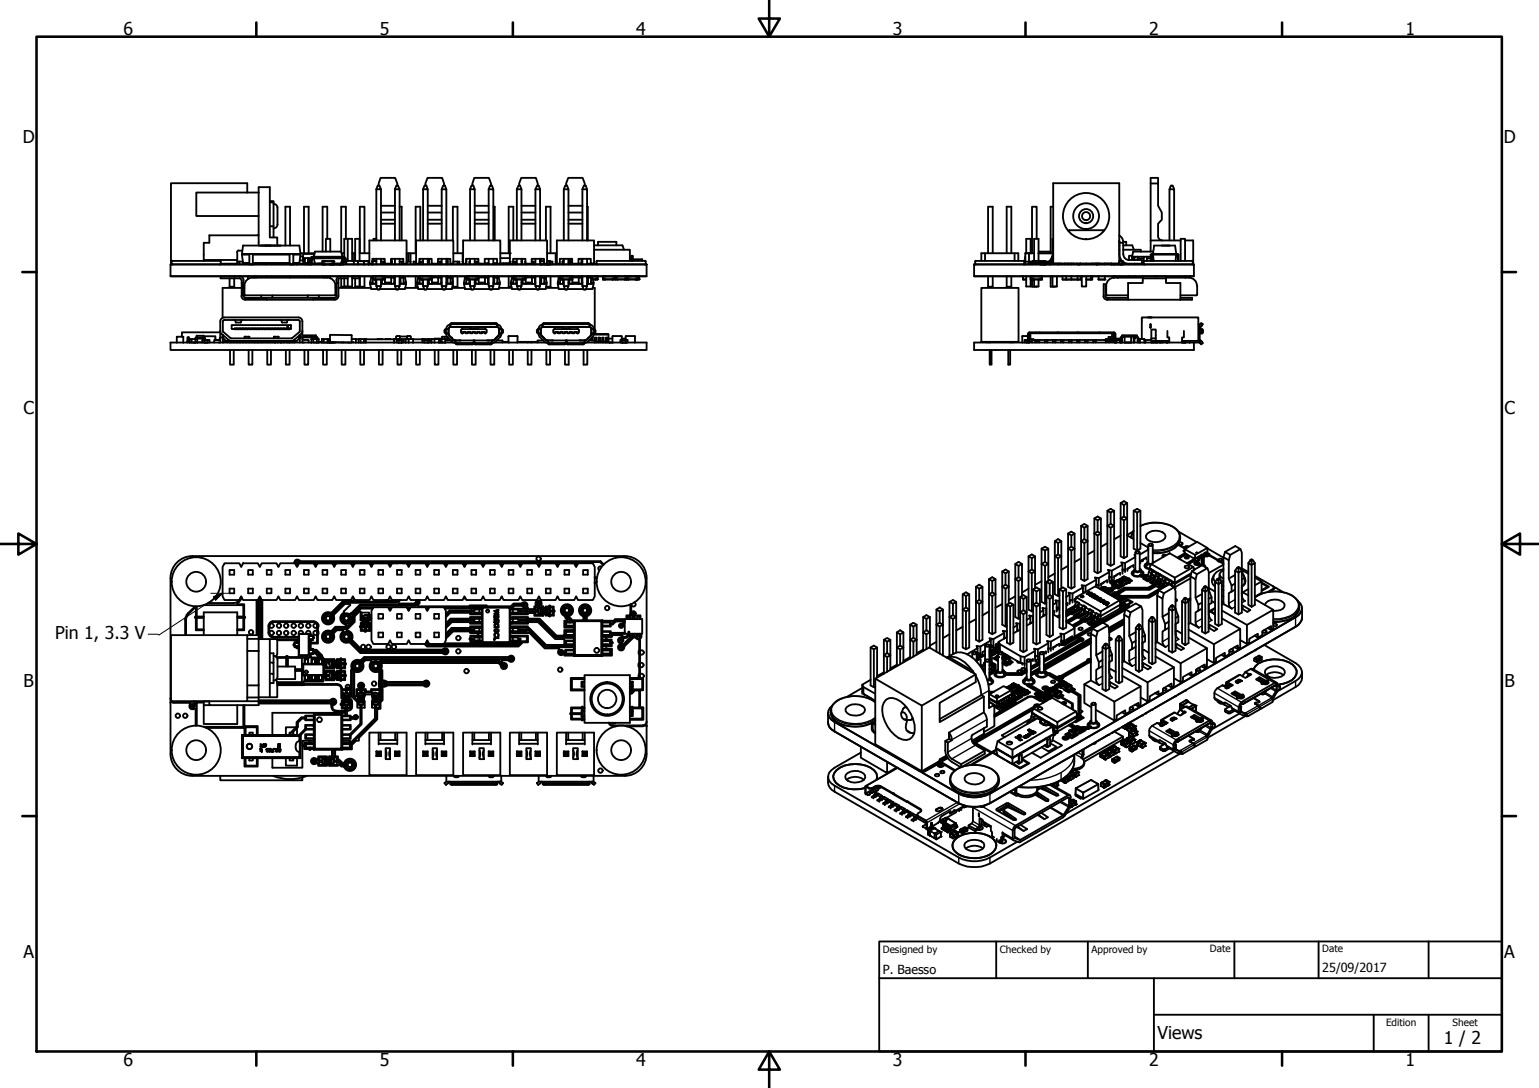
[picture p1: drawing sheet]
<svg xmlns="http://www.w3.org/2000/svg" width="420mm" height="297mm" viewBox="0 0 420 297" stroke-linecap="round" stroke-linejoin="round" font-family="sans-serif">
<defs><g id="words">
<g font-size="4.8">
<text x="33.7" y="9.6">6</text>
<text x="103.7" y="9.6">5</text>
<text x="173.7" y="9.6">4</text>
<text x="243.7" y="9.6">3</text>
<text x="313.7" y="9.6">2</text>
<text x="383.7" y="9.6">1</text>
<text x="6.2" y="38.9">D</text>
<text x="410.5" y="38.9">D</text>
<text x="6.4" y="113.1">C</text>
<text x="410.7" y="113.1">C</text>
<text x="15" y="174.5">Pin 1, 3.3 V</text>
<text x="6.4" y="187.4">B</text>
<text x="410.7" y="187.4">B</text>
<text x="6.4" y="261.7">A</text>
<text x="410.7" y="261.7">A</text>
<text x="316" y="283.8">Views</text>
<text x="394.2" y="285">1 / 2</text>
<text x="33.7" y="290.9">6</text>
<text x="103.7" y="290.9">5</text>
<text x="173.7" y="290.9">4</text>
<text x="243.7" y="290.9">3</text>
<text x="313.7" y="290.9">2</text>
<text x="383.7" y="290.9">1</text>
</g>
<g font-size="3.4">
<text x="241" y="266">P. Baesso</text>
<text x="361" y="265.5">25/09/2017</text>
</g>
<g font-size="2.7">
<text x="241" y="260.1">Designed by</text>
<text x="273" y="260.1">Checked by</text>
<text x="298" y="260.1">Approved by</text>
<text x="330.3" y="260">Date</text>
<text x="361" y="260">Date</text>
<text x="378.4" y="280.1">Edition</text>
<text x="396.6" y="280.1">Sheet</text>
</g>
</g></defs>
<!-- layer: Visible (ISO) -->
<g fill="none" stroke="#000" stroke-width=".51">
<path d="M67.5 52.6v-2.6h-20.8v21.9h.2M67.5 52.6h-13.9v6.4h17v5.2h-13.5v2.1h-1.5v4.9M67.5 52.6h3.1M70.6 59v-7.9h3.1v13.7h2v2.2M73.7 55.2h1v6.6M73.7 54.9h1v.3M74.7 55.7l.6 .2 .4 .5 .1 4.9M102.7 51.7v13.9M103.1 50.7h.5l.4 1h-1.3zM103.4 50.7l.5-2.1h4l.6 1.5v.6M104 60h3.8M104 58h3.8"/>
<path d="M104 56.2h3.8M104 51.7v13.9M107.8 51.7l.4-1h.4l.5 1M107.8 51.7h1.3v13.9M107.8 51.7v13.9M109.1 56.4h.6v9.2M115.5 51.7v13.9M115.9 50.7h.5l.4 1h-1.3zM116.1 50.7v-.6l.6-1.5h4l.5 2.1M116.8 60h3.8M116.8 58h3.8M116.8 56.2h3.8"/>
<path d="M116.8 51.7v13.9M120.6 51.7l.4-1h.5l.4 1M120.6 51.7h1.3v13.9M120.6 51.7v13.9M128.3 51.7v13.9M128.7 50.7h.5l.4 1h-1.3zM129 50.7l.5-2.1h4l.5 1.5v.6M129.6 60h3.8M129.6 58h3.8M129.6 56.2h3.8M129.6 51.7v13.9M133.4 51.7l.4-1h.5l.4 1"/>
<path d="M133.4 51.7h1.3v13.9M133.4 51.7v13.9M134.7 56.4h.4v9.2M141.1 51.7v13.9M141.5 50.7h.5l.4 1h-1.3zM141.7 50.7v-.6l.6-1.5h4l.5 2.1M142.4 60h3.8M142.4 58h3.8M142.4 56.2h3.8M142.4 51.7v13.9M146.2 51.7l.4-1h.5l.3 1M146.2 51.7h1.2v13.9"/>
<path d="M146.2 51.7v13.9M153.9 51.7v13.9M154.3 50.7h.5l.4 1h-1.3zM154.6 50.7v-.6l.5-1.5h4l.5 1.5v.6M155.2 60h3.8M155.2 58h3.8M155.2 56.2h3.8M155.2 51.7v13.9M159 51.7l.4-1h.5l.4 1M159 51.7h1.3v13.9M159 51.7v13.9M160.3 56.4h.2v9.2"/>
<path d="M287.5 50h18.1v21.9h-18.1zM287.5 56.4h-.7v12.7M314.1 50.1h2.1M319.3 51.7l.4-1h.5l.3 1M46.5 72.2h130M46.5 72.2h130v3.2h-130zM46.5 75.4h130M47.1 71.2h13M47.1 71.2l-.2 .2v.6l.2 .2M55.6 71h9.2M60 71.2l.3 .2v.6M60.3 72l-.3 .2"/>
<path d="M60.3 72h4.5M61.3 72.1v.1M62.1 72.1v.1M62.7 76v2.3h1.2v-2.3M62.7 72.1v.1M62.7 75.4v.1M63.9 72.1v.1M63.9 75.4v.1M64.5 72.1v.1M64.8 68.9v3.1M64.8 71.4h1.6M64.8 72l-4.5 .1"/>
<path d="M65.2 68.4l-.5 .5M65.2 68.4h1M65.3 71.4v.8M65.4 75.4l.7 .2 .4 .9M65.5 75.5h-5.3v.5h5.2l.5 .5M66 78.6h-5.2v8.2M66 76.5v.8M66 69.3l.4-2.3h15.3l.3 2.3M66 69.5l.4 2.3h1.7M66.4 71.6v.6M66.5 76.5v.8M66.5 78.6h.2"/>
<path d="M67.2 71.8v.4M67.7 75.5v.7M67.8 71.8v.4M68.1 69.3h-2.1v.2h2.1M68.1 69.3v2.9h.9v-2.9M68.1 69.3h11M69 69.5h10.1M69 71.8h10.1M69.4 75.4v.1M69.4 75.4v.4M69.5 71.8v.4M70.4 71.8v.4"/>
<path d="M70.6 71.8h5.1M70.6 64.2v2.8M70.9 67h.6M71.4 71.9v.3M71.6 67h.4M72.1 67h1.2M72.3 71.9v.3M72.8 71.9v.3M72.8 75.4v.2M73.5 67h.5M73.7 61.8h1v3M74.1 71.9v.3"/>
<path d="M74.1 75.4v.2M74.2 67h.5M74.6 71.9v.3M74.9 67h.2M75.2 67h.7M75.5 72l.5 .1M75.5 71.9v.3M75.8 61.3l-.2 .6-.9 .4M75.9 72h3.2M76 67h.6M76.5 72v.2M77.3 72v.2"/>
<path d="M77.9 67v-10.6h1.3v10.6M77.9 72v.2M77.9 75.4v.2M79.1 69.3h1v.3M79.1 69.3v2.9h1v-2.6M79.2 75.4v.2M80.1 69.3h1.9M80.5 72v.2M80.6 71.8v.2h-.5M80.6 71.9h.3M81 71.8l-.1 .1M81.3 71.8v.1"/>
<path d="M81.3 71.9l-.4 .3M81.9 71.1h.8M82 70h.7M82 69.3v.2h-1.9M82 69.1h3.9M82 69.5l-.3 2.3h-1.6M82.4 72v.2M82.7 70.7l.1 1.2h.8M83 69.1v-12.7h1.3v12.7M83 72v.2M83 75.4v.2M83.2 70.5h-.5v.2h.5"/>
<path d="M83.2 72h-1.5l-.1-.2v.4M84.1 70.5v1.2M84.1 70.5h-.9v1.7M84.1 70.5h.7l-.3 1.1M84.1 70.7h.6M84.3 72.1v.1M84.3 75.4v.2M84.5 71.6l-.9 .2v.4l1-.2 .3-.3M84.6 72l.4 .2M84.8 71.9h3.2M84.8 72.1v.1M85.1 70.7h.1"/>
<path d="M85.2 70.6v1.6M85.2 70.7l-.4 1M85.7 70.5l.3 1.7M85.7 70.1h7.8v.4h-7.8M85.7 70.1a.73 .73 0 0 0-1 .4M85.7 70.5l-.6 .1M85.7 69.1v.2M85.7 70.1v.4M85.9 69.3h-3.1l-.1 1.2M86.7 71.9v.3M87.1 72.2v-.3h.8v.3M88 71.3h.6"/>
<path d="M88 71.3v.9M88 72.2h.1M88 71.3h.1M88.1 75.4v.2M88.1 75.6h-18l-.2 .2M88.2 75.6l.2 .2M88.5 71.3v.1M88.6 71.4h-.5v.8M88.6 71.4h2M88.6 71.3h1.9M88.6 71.3v.1M88.6 72.2h.1"/>
<path d="M89 68.7v-3.5h1.2v3.5M89 75.4v.4M89.3 75.8h-20.4a2.19 2.19 0 0 0-2.2 2.2v2.4M89.3 65.2v-8.8h-1.2v12.3M89.4 75.8a2.19 2.19 0 0 1 2.2 2.2v2.4M90 72.2h.1M90.2 75.4v.6M90.5 72.2h.1M90.5 71.3h.6M90.5 71.3l.1 .1M90.6 71.4h.5v.8h-3M90.6 71.3h.1"/>
<path d="M90.6 71.3v.1M91.1 71.3h.1M91.1 71.9h2.1M91.1 71.3v.9M91.1 72.2h.1M91.6 78.6h.3M91.9 76.5v4.3l-.1 .3-.5 .2M91.9 77.3h.5v3.5l-.2 .6-.9 .4M92.4 78.6h8.9M92.4 76.5v.8M92.5 72.2h.1M92.9 75.4l-.9 .5-.2 .6"/>
<path d="M92.9 75.5h2M93 71.9v.3h-1.9M93.1 71.9l-.1 .3M93.2 71.9l-.1 .3M93.2 71.9l.3-1.4h.3l.8 1.6M93.2 68.7l.3 1.4h.5l.3 .4M93.2 76v2.3l1.2-.1M93.2 68.7h-7.2l-.3 1.4M93.2 75.4v.1M93.3 71.4h.2M93.3 69.1h.7M93.7 72.2h.1"/>
<path d="M93.7 71.3h.5h-.5v.9M94 70.2v-5h2.1v6M94 70.6v.6M94 75.4v.1M94.1 71.2h-.6v1M94.4 70.5l.2 .8M94.4 65.2v-8.8h-1.2v12.3M94.9 76l-2-.1-.5 .3-.1 .3M94.9 65.2v6M94.9 75.4v2.8M96.1 69.1h.9M96.1 75.5h2v.5h-2"/>
<path d="M96.1 75.4v2.8h-2.1v-2.2M96.3 69.1v2.1M96.6 71.2v1M96.8 69.1v2.1M97 71.2v-6h1.2v6M97 75.4v.1M97.7 72.2h.1M97.7 71.3h.1M97.7 72.2v-.9h1.7v.9M97.7 71.3h2.9M98.2 69.1h2.6M98.2 75.4v2.8h-1.2v-2.2"/>
<path d="M98.2 69.1v-12.7h1.3v12.7M98.2 75.4v2.9h1.3v-2.9M98.6 71.3l-4-.1v1M99.4 71.3h1.2v.9M99.4 71.3h.1M99.4 72.2h.1M100.6 72.2h.1M100.8 65.6h10.2v6.4h-.9v-1.3h-3.4v1.3h-1.7v-1.3h-3.3v1.3h-.9zM100.9 72v.2M101 77.5l.3 1.4h1.8M101.5 72v.2M101.7 71.2h1"/>
<path d="M101.7 71.3h.1M101.7 77.1h-.7v.4h.7M101.7 75.4l.1 .4M101.7 75.8v1.7h.9v-1.2M101.7 71.3h1h-1v.9M101.7 75.7h-.4l-.3 1.4M101.8 76.3h.1M101.8 76.3h.6M101.8 75.4v.9M101.8 75.4v.1M101.9 70.7v.5M102 70.7v.5"/>
<path d="M102.3 76.2v.1M102.4 76.2h1.9M102.4 76.2l1.9 .1M102.4 75.4v.1M102.4 75.5h-.5v.7h.5M102.6 77.1h.1M102.6 77.5h.1M102.6 75.4v.1M102.7 78.1l.4 1h.5l.4-1M102.7 70.7v1.5M102.7 75.4v.1M102.7 76.3v1.8"/>
<path d="M102.7 78.1h1.3M102.7 65.2h-.7v.4M103.6 78.9h4.5M104 71.4h1M104 77.1h.3M104 77.5h.3M104 61.1h3.8M104 70.7v1.5M104 75.4v.1M104 76.3v1.8M104.3 75.4h.1M104.3 75.4l-1.9 .1"/>
<path d="M104.3 75.5h.5v.7h-.5M104.3 76.3h.6M104.3 76.2v.1M104.4 76.3h.1M104.4 76.2v.1M104.6 71.4v.8M104.9 75.5v.8M104.9 76.3h.1M105.1 75.4v.4h-.2M105.1 75.8v1.7h-.8v-1.2M105.1 72v.2M105.1 77.1h1.7"/>
<path d="M105.1 77.5h1.7M105.1 75.7h1.7M106 72v.2M106.7 71.4h.3M106.8 75.4v.4h.8v-.4M106.8 75.8v1.7h.8v-1.7M107 70.7v1.5M107.6 75.5h.2M107.6 77.1h.2M107.6 77.5h.2M107.6 75.7h.2M107.8 78.1l.4 1h.4l.5-1"/>
<path d="M107.8 70.7v1.5M107.8 75.4v2.7M107.8 78.1h1.3M109.1 75.5h.2M109.1 71.4h1M109.1 77.1h.2M109.1 77.5h.2M109.1 75.7h.2M109.1 70.7v1.5M109.1 75.4v2.7M109.3 75.4v.4h.9v-.4M109.3 75.8v1.7h.9v-1.7"/>
<path d="M109.7 71.4v.8M110.2 72v.2M110.2 77.1h.7M110.2 75.7h.4l.3 1.4M110.6 78.6h3.5M110.9 77.1v.4h-.7M110.9 77.5l-.3 1.4h-1.9M111 69.1h2.6M111.1 71.4h1M111.1 69.1v3.1M111.6 69.1v2.3M112.1 69.1v3.1"/>
<path d="M113.5 75.4v2.9h.5M113.5 71.4v.8M113.6 65.6h10.2v6.4h-.9v-1.3h-3.3v1.3h-1.7v-1.3h-3.4v1.3h-.9zM113.6 71.4h-.7v.8M113.9 77.5l.3 1.4h1.6M114.5 71.4h.8v.8M114.6 76.3h.1M114.6 75.5v.8M114.6 77.1h-.7v.4h.7M114.6 75.4v.4M114.6 75.8v1.7h.8v-1.2M114.6 75.7h-.4l-.3 1.4"/>
<path d="M114.6 76.3h.6M114.6 75.5h.1M114.6 76.2h.1M114.7 65.6v-9.2h-1.2v12.7M114.7 71.4v.8M115.1 76.2h2.1M115.1 76.2v.1M115.1 76.2l.1 .1M115.2 75.5h-.5v.7h.4M115.2 76.3h1.9M115.3 75.5h-.1M115.4 75.4v.1"/>
<path d="M115.4 77.1h.1M115.4 77.5h.1M115.5 78.1l.4 1h.5l.4-1M115.5 78.1h1.3M115.5 70.7v1.5M115.5 75.4v.1M115.5 76.3v1.8M116.5 78.9h4.4M116.8 71.4h.4M116.8 77.1h.3M116.8 77.5h.3M116.8 61.1h3.8"/>
<path d="M116.8 70.7v1.5M116.8 75.4v.1M116.8 76.3v1.8M117.1 75.4l-1.9 .1M117.1 75.5h.6v.7h-.5M117.1 75.4v.1M117.2 76.3h.1M117.2 70.7v1.5M117.2 76.2l-.1 .1M117.2 76.2v.1M117.7 75.4v.1M117.7 75.4v.9h-.6"/>
<path d="M117.9 75.4v.4h-.2M117.9 75.8v1.7h-.8v-1.2M117.9 77.1h1.7M117.9 77.5h1.7M117.9 75.7h1.7M118 72v.2M118.6 72v.2M118.6 75.4v.3M119.6 71.4h.7v.8M119.6 75.4v.4h.9v-.4M119.6 75.8v1.7h.9v-1.7M119.8 71.4v.8"/>
<path d="M120.5 75.5h.1M120.5 77.1h.1M120.5 77.5h.1M120.5 75.7h.1M120.6 78.1l.4 1h.5l.4-1M120.6 78.1h1.3M120.6 70.7v1.5M120.6 75.4v2.7M121.9 75.5h.3M121.9 70.7v1.5M121.9 75.4v2.7M121.9 71.4h.3"/>
<path d="M121.9 77.1h.3M121.9 77.5h.3M121.9 75.7h.3M122.1 75.4l.1 .4h.8v-.4M122.2 75.8v1.7h.8v-1.7M122.2 70.7v1.5M123 77.1h.6M123 75.7h.4l.2 1.4M123.1 72v.2M123.4 78.6h3.5M123.6 77.1v.4h-.6M123.6 65.6v-9.2h1.3v12.7"/>
<path d="M123.6 77.5l-.2 1.4h-1.9M123.6 72v.2M123.6 75.4v1.5M123.8 69.1h2.6M123.8 71.4h1.6v.8M124.9 75.4v2.9h-1.3v-.6M124.9 71.4v.8M126.3 71.4h.1M126.3 69.1v3.1M126.4 65.6h10.2v6.4h-.9v-1.3h-3.4v1.3h-1.7v-1.3h-3.3v1.3h-.9zM126.7 77.5l.2 1.4h1.8M127.3 71.4h.1"/>
<path d="M127.3 77.1h-.6v.4h.6M127.3 75.4l.1 .4M127.3 75.8v1.7h.8v-1.2M127.3 75.7h-.4l-.2 1.4M127.3 70.7v1.5M127.4 75.4v.9h.6M127.4 75.4v.1M127.9 76.2l.1 .1M128 76.2h2M128 76.2v.1M128 75.4v.1M128 75.5h-.6v.7h.6"/>
<path d="M128 76.3h1.9M128.1 77.1h.2M128.1 77.5h.2M128.1 75.4v.1M128.3 78.1l.4 1h.5l.4-1M128.3 71.4h-.2v.8M128.3 78.1h1.3M128.3 70.7v1.5M128.3 75.4v.1M128.3 76.3v1.8M129.3 78.9h4.4M129.6 71.4h.9v.5"/>
<path d="M129.6 72h.7M129.6 77.1h.3M129.6 77.5h.3M129.6 61.1h3.8M129.6 70.7v1.5M129.6 75.4v.1M129.6 76.3v1.8M129.9 75.4h.1M129.9 75.4l-1.9 .1M129.9 76.3h.6M129.9 75.5h.6M130 76.3h.1"/>
<path d="M130 76.2l-.1 .1M130 71.4v.6M130.4 75.5v.7h-.4M130.4 76.2h.1M130.6 75.5l-.1 .8M130.6 76.3h-.1M130.7 71.9l-.4 .1M130.7 75.4v.4h-.2M130.7 75.8v1.7h-.8v-1.2M130.7 77.1h1.7M130.7 77.5h1.7M130.7 75.7h1.7"/>
<path d="M131.2 72l-.2 .2M131.4 72v.2M132.3 71.9h1.1M132.4 75.4v.4h.8v-.4M132.4 75.8v1.7h.8v-1.7M132.4 71.9v.3M133.2 75.5h.2M133.2 77.1h.2M133.2 77.5h.2M133.2 75.7h.2M133.2 71.9v.3M133.4 78.1l.4 1h.5l.4-1"/>
<path d="M133.4 78.1h1.3M133.4 70.7v1.5M133.4 75.4v2.7M134.7 71.9h1M134.7 77.1h.2M134.7 77.5h.2M134.7 75.7h.2M134.7 70.7v1.5M134.7 75.4v2.7M134.9 75.4l-.2 .1M134.9 75.8v1.7h.9v-1.7M135.1 71.9v.3"/>
<path d="M135.6 71.9v.3M135.8 75.4v.4h-.9v-.3M135.8 77.1h.7M135.8 75.7h.3l.4 1.4M136.2 78.6h3.5M136.5 77.1v.4h-.7M136.5 77.5l-.4 1.4h-1.7M136.5 72v.2M136.6 69.1h2.5l.1 .4M136.6 70.5h2.6M137.5 71.9v.3M138.3 71.9v.3"/>
<path d="M138.9 75.4v2.9h.7M138.9 71.9v.3M139.2 65.6h10.2v6.4h-.9v-1.3h-3.3v1.3h-1.8v-1.3h-3.3v1.3h-.9zM139.2 71.4l-.1 .5h-2.5M139.4 77.5l.4 1.4h1.7M139.7 72l.2 .2M140 71.7l.6 .3M140.1 71.4h.6v.6M140.1 77.1h-.7v.4h.7M140.1 75.4l.1 .4M140.1 75.8v1.7h.9v-1.2M140.1 65.6v-9.2h-1.2v12.7"/>
<path d="M140.1 75.7h-.3l-.4 1.4M140.1 71.4v.3M140.2 76.3h.1M140.2 76.3h.6M140.2 75.4v.9M140.2 75.4v.1M140.6 72h.5M140.7 76.2v.1M140.8 75.5h-.5v.7h.5M140.8 76.2h1.9M140.8 76.3h1.9M140.8 76.2v.1"/>
<path d="M140.8 75.5h.1M141 77.1h.1M141 77.5h.1M141 75.4v.1M141.1 78.1l.4 1h.5l.4-1M141.1 78.1h1.3M141.1 70.7v1.5M141.1 75.4v.1M141.1 76.3v1.8M142 78.9h4.6M142.4 71.4h.2M142.4 77.1h.3"/>
<path d="M142.4 77.5h.3M142.4 61.1h3.8M142.4 70.7v1.5M142.4 75.4v.1M142.4 76.3v1.8M142.6 70.7v1.5M142.7 75.4l-1.9 .1M142.7 75.5h.6v.7h-.6M142.7 76.3h.6M142.7 75.4v.1M142.7 76.2v.1M142.8 76.2v.1"/>
<path d="M143.3 75.4v.1M143.3 76.3h.1M143.3 75.4v.9M143.4 71.4v.8M143.5 75.4v.4h-.2M143.5 75.8v1.7h-.8v-1.2M143.5 77.1h1.7M143.5 77.5h1.7M143.5 75.7h1.7M144 72v.2M144 75.4v.3M145.2 71.4h.5v.8"/>
<path d="M145.2 75.4v.4h.8v-.4M145.2 75.8v1.7h.8v-1.7M145.2 71.4v.8M146 75.5h.2M146 77.1h.2M146 77.5h.2M146 75.7h.2M146.2 78.1l.4 1h.5l.3-1M146.2 78.1h1.2M146.2 70.7v1.5M146.2 75.4v2.7M147.4 70.7v1.5h2.7v-.8h-.6"/>
<path d="M147.4 71.4h.2M147.4 71.3h.2M147.4 75.5h.4M147.4 77.1h.4M147.4 77.5h.4M147.4 75.7h.4M147.4 75.4v2.7M147.5 71.3h.1M147.5 71.3v.1M147.6 71.4h.9M147.6 71.3h.9M147.6 71.3v.1"/>
<path d="M147.6 70.7v.6M147.6 72.2h.1M147.7 75.4l.1 .4h.8v-.4M147.8 75.8v1.7h.8v-1.7M148.6 77.1h.6M148.6 75.7h.4l.2 1.4M149 78.6h3.5M149 65.6v-9.2h1.3v12.7M149 75.4v.6M149.2 77.1v.4h-.6M149.2 77.5l-.2 1.4h-1.9M149.4 69.1h2.6"/>
<path d="M149.4 71.4h.1M149.4 71.3h.1M149.5 72.2h.1M149.5 71.3h.6M149.5 71.3v.1M149.6 71.3v.1M149.6 71.3h.1M150.1 71.3h.1M150.1 71.3v.9M150.1 71.4h.7v.8M150.3 75.4v2.9h-1.2M150.3 71.4v.8"/>
<path d="M151.7 71.4h.3M151.7 69.1v3.1M152 65.6h10.2v6.4h-.9v-1.3h-3.4v1.3h-1.7v-1.3h-3.4v1.3h-.8zM152.3 77.5l.2 1.4h1.7M152.7 72v.2M152.9 77.1h-.6v.4h.6M152.9 75.4l.1 .4M152.9 75.8v1.7h.8v-1.2M152.9 75.7h-.4l-.2 1.4M153 76.3h.1M153 75.5v.8M153 76.3h.6"/>
<path d="M153.5 76.2v.1M153.5 76.2h2.1M153.5 76.2l.1 .1M153.6 75.4v.1M153.6 75.5h1.8M153.6 75.5h-.6v.7h.5M153.6 76.3h1.9M153.7 75.4v.1M153.7 71.4h-.2v.8M153.7 77.1h.2M153.7 77.5h.2M153.9 78.1l.4 1h.5l.4-1"/>
<path d="M153.9 71.2h-.2v1M153.9 78.1h1.3M153.9 70.7v1.5M153.9 75.4v.1M153.9 76.3v1.8M154.9 78.9h4.4M155.2 77.1h.2M155.2 77.5h.2M155.2 61.1h3.8M155.2 70.7v1.5M155.2 75.4v.1M155.2 76.3v1.8"/>
<path d="M155.2 71.2h.4M155.4 70.7v.5M155.4 75.4v.1M155.5 75.5h.6v.7h-.5M155.5 76.3h.6M155.5 75.4v.1M155.6 76.2v.1M155.6 76.2l-.1 .1M155.7 70.7l-.2 .9-.3 .1M155.8 71.9v.3M155.9 71.7l-.3 .3-.4 .1M155.9 71.5v.7"/>
<path d="M156.1 75.5v.8M156.1 70.7l-.3 1M156.1 76.3h.1M156.3 75.4v.4h-.2M156.3 75.8v1.7h-.9v-1.2M156.3 77.1h1.7M156.3 77.5h1.7M156.3 75.7h1.7M156.8 72v.2M157.8 72v.2M157.9 71.9h.8M158 75.4v.4h.8v-.4"/>
<path d="M158 75.8v1.7h.8v-1.7M158.6 71.9v.3M158.7 70.7v1.5M158.8 75.5h.2M158.8 77.1h.2M158.8 77.5h.2M158.8 75.7h.2M159 78.1l.4 1h.5l.4-1M159 78.1h1.3M159 70.7v1.5M159 75.4v2.7M160.3 65.2v.4"/>
<path d="M160.3 77.1h.2M160.3 77.5h.2M160.3 75.7h.2M160.3 70.7v1.5M160.3 75.4v2.7M160.5 75.4v.1M160.5 75.4v.4h.9v-.4M160.5 75.8v1.7h.9v-1.7M160.5 75.4l-.2 .1M161.2 72v.2M161.4 75.5h1.7v.7h-.5M161.4 77.1h.7"/>
<path d="M161.4 75.7h.3l.4 1.4M161.8 78.6h.6v11.3M161.9 76.2h.7M161.9 72v.2M162.1 77.1v.4h-.7M162.1 77.5l-.4 1.4h-1.7M162.2 68.2h9.8v3M162.2 67h7.7l.5 1.2M162.5 75.5h.1M162.5 76.3h.6M162.6 76.2l-.7 .1M162.6 76.3h.1"/>
<path d="M162.6 76.2v.1M162.8 72l.2 .2M162.9 71.4v.6h-2.6M163 71.2l-.2 .2M163.1 71.2h13M163.1 76.3h.1M163.1 75.5v.8M163.3 67v-1h5v1M164.6 76.3h.1M164.6 75.5v.8M164.6 76.3h.6M165.1 76.2v.1"/>
<path d="M165.1 76.3h.1M165.2 76.2h-.5v-.7h2.9v.7h-.5M165.2 76.2h1.9M165.2 75.5h.1M165.2 75.4v.1M167.1 75.4v.1M167.1 76.3h.1M167.2 76.3h.1M167.2 76.2v.1M167.7 76.3h.1M167.7 75.5v.8h-.5M168 76.3h.1"/>
<path d="M168 75.4v.1M168 75.4v.9h.6M168 75.5h.1M168 76.2h.1M168.5 76.2h2.1M168.5 76.2h-.4v-.7l2.9-.1v.9M168.5 76.3h.1M168.6 75.4v.1M168.6 75.4l.1 .1M170.5 75.4h.1M170.5 76.3h.5M170.6 76.3h.1"/>
<path d="M170.6 76.2h.4M170.6 76.2l-2.1 .1M170.6 76.2v.1M171 76.3h.6M171 76.3h.1M171.5 76.2v.1M171.6 75.5h2.8v.7h-.3M171.6 75.5h-.5v.7h.5M171.6 76.2v.1M171.6 76.2h1.9M171.6 76.3h1.9M171.6 75.5h.1"/>
<path d="M172 70.8h.3M172 75.5h.1M172.3 71.2v-1.4h.5v1.4M172.8 70.8h2.5v.4M173.5 76.3h.6M173.5 76.3h.4M173.5 76.2v.1M173.6 76.3h.1M173.6 76.2v.1M174.1 75.5v.7h-.6M174.1 75.5v.8M174.1 76.3h.1"/>
<path d="M174.5 75.4v.1M174.5 76.3h.1M174.5 75.4v.9h-.4M176.1 71.2l.2 .2v.6l-.2 .2M265.9 72.2h60M265.9 72.2v3.2h60v-3.2M265.9 75.4h60M266.2 72l.2 .2M266.3 71.4v.6M266.4 71.2l-.2 .2M266.4 71.2h13.1M267.9 78.6h10.2v14.7h-10.2z"/>
<path d="M267.9 71.2v-2.1h10.1v2.1M268.9 69.1v2.1M269.7 69.1v-12.7h1.3v12.7M269.7 75.4v2.9h1.3v-2.9M274.8 75.4v2.9h1.3v-2.9M274.8 69.1v-12.7h1.3v12.7M277 69.1v2.1M279.3 76.3h.1M279.3 75.5v.8h.9h-.9M279.4 71.2l.3 .2v.6l-.3 .2M279.9 71.4h2M279.9 70.5v.4"/>
<path d="M279.9 71.2h-.2v1M279.9 70.1l-.1 .4M280.2 75.4v2.8h1.2v-2.7M280.2 69.1v-3.9h1.2v3.9M280.8 72h.5M280.8 71.4v.8M280.9 69.1v2.3M281.4 71.4v.2M281.4 72.1v.1M281.4 76.3h.1M281.4 76.3h.6M281.7 76.3v2l1.3-.1"/>
<path d="M281.7 71.4v.2M281.7 72.1v.1M281.9 76.2v.1M281.9 76.2h2.1M281.9 71.6v-.4h2.1v.4M281.9 72.1v.1M281.9 76.2l.1 .1M282 75.4v.1M282 75.5h-.6v.7h.5M282 76.3h1.9M282.3 69.1h-2.4v3.1M282.3 71.2v-6h1.2v6"/>
<path d="M282.3 76.3v1.9h1.2v-1.9M282.3 75.4v.1M283 65.2v-8.8h-1.3v12.7h-1.7M283.5 69.1h3.8M283.5 75.4v.1M283.9 75.4l-.1 .1M283.9 75.4l-1.9 .1M283.9 75.5h.6M284 71.3h1.3M284 72.2h.1M284 71.4h.7M284 72.1v.1"/>
<path d="M284 76.2v.1M284 76.2l-.1 .1M284 76.3h.1M284.4 75.5v.7h-.4M284.4 76.2h.1M284.5 75.4v.9h-.6M284.5 75.4v.1M284.5 76.3h.1M284.7 71.4h.5v.2M284.7 72.2h.1M284.7 71.3v.1M284.8 71.3v.1"/>
<path d="M284.8 71.3h.1M285.2 72.1l-1.2 .1M285.3 71.3h.1M285.3 71.4h1M285.3 71.3v.3M285.3 72.1v.1M285.3 72.2h.1M285.6 71.4v.2h-4.3v.5h4.3l-.3 .1M286 72h.4M286.4 71.8v.4h.2v-.3M286.4 71.9h.4M286.4 71.9h.2"/>
<path d="M286.8 75.4v2.9l1.3-.1M286.8 68.7h-3.1v.4M286.8 71.6v.6M287 71.4v.8M287 70.5l-.7 .9-.7 .2M287.1 71.2l.1 .8h2.5M287.2 71.1l-.9 .7-.7 .2M287.3 75.4v2.8h1.2v-2.8M287.4 70.7l-.2 .4h.3M287.5 70h-.3v.3M287.5 65.2h-.2v4.8M287.5 70l-.5 .5"/>
<path d="M287.6 70.6l-.2 .2M287.8 72v.2M288.7 72v.2M288.9 72v.2M289 72v.2M289.1 72v.2M289.7 71.9v.3M290.1 76.3h.1M290.1 75.5v.8M290.6 71.9v.3M291.1 76.3h.1M291.1 75.5v.8h1.4"/>
<path d="M291.1 76.3h-1h2.4M291.6 72v.2M291.9 63.2v-.3h9.3v.3M292.5 75.4v.9h1.7M292.5 72v.2M292.5 75.4v.1M292.5 76.3h1.6M293.1 71.9l-2.5 .1M294.1 71.9l.1 .3h.4M294.1 76.3h.9M294.2 76.3h.1M294.2 75.5v.8"/>
<path d="M294.2 76.3h.8M294.4 72.2h.1M294.9 71.9l-.3 .2M295 71.9v.3M295 75.4v.1M295 75.4v.9M295.3 75.4v2.8h1.2v-2.8M296.5 71.9v.3M297.8 76.3h.3M297.8 76.3h.1M297.8 75.5v.8h-1.3h1.3M298.1 71.9v.3"/>
<path d="M298.2 76.3h.1M298.2 75.5v.8h-.4M299 72l.3 .1M299.4 72.2h.1M299.5 71.9l-1.4 .1M299.7 71.9v.3h-.4M299.7 72h.5M299.8 75.5l.1 .8h1.7h-1.8M300.2 71.9v.3M301.6 72h1.8M301.6 71.9v.3M301.6 76.3h.1"/>
<path d="M301.6 75.5v.8M303.4 72.2h.1M303.4 71.9v.3M304 72.2h.1M304.1 75.4v.1M304.7 75.5l.5 .3 .2-.2h6.6M304.7 75.5l-.7-.1v.4M305.5 65.7l.1 .4M305.5 64.3l.9 .9 .2 .9M305.6 71.3h.9M305.6 71.4h.3M305.6 67h.1"/>
<path d="M305.6 66h.1M305.6 68.2h.1M305.6 66.1v3.4a2.57 2.57 0 0 0 2.6 2.6M305.6 66.3h1M305.8 75.4v.1M305.8 75.4v.2M305.9 71.3v.1M305.9 72.2h.1M305.9 71.4h.6v.8h-3v-.3M306 71.3h-.1M306 71.3v.1M306.5 71.4v.8"/>
<path d="M306.5 72h1.5M306.6 68.2h4.9v.5M306.6 67h2.5l.5 1.2M306.6 66h.9v1M306.6 66.1v3.4M306.7 69.5a1.49 1.49 0 0 0 1.5 1.5v-1.2h.9M308.1 75.4v.2M308.1 75.4v.1M308.2 71h3.6v1h-3.6M308.2 72v.2M309.1 70.5v.5M309.6 72v.2"/>
<path d="M309.7 70.1h-.6v.4h.6M309.8 75.5v.1M310.6 70.1v.9M310.6 70.1h-.9v.9M310.6 70.5h1.6M310.6 70.1h1.6M310.6 72v.2M311.8 71.9h.4M312 75.8h-7.8a2.19 2.19 0 0 0-2.2 2.2v2.4M312 76v1.3h-4v4.5M312 75.5h6.3v.5h-6.3zM312.2 71.4v.8"/>
<path d="M312.2 72l.3 .2M312.4 71.2h13M312.5 71.2l-.3 .2M313.1 70.1v1.1M313.1 70.1h-.9v1.3M313.1 70.5h1M313.1 70.1h1M314.1 69.6l.2-.2 .5-.1 .3-2.3h5.7l.3 2.3 .5 .1 .2 .2M314.1 65.6v3.1M314.1 69.6v1.6M314.1 65.6h8.2M314.3 70.5h.5"/>
<path d="M314.3 70.1h.5M314.3 69.6v1.6M314.8 69.3h6.3v.2h-6.3zM314.8 69.5l-.5 .1M314.8 69.5l.2 1.7M314.8 70.1v1.1M314.8 68.7h-5.4l-.3 1.4M315.3 75.5h.6M316.2 64.4v-3.3l1-1.1v-2l-1-1.8v-7.6h-2.1v17M316.2 64.5a1.17 1.17 0 0 0 1.1 1.1M317.2 67h1M318.3 75.8h6.3a2.19 2.19 0 0 1 2.2 2.2"/>
<path d="M318.3 76v1.3h4v4.5M318.3 75.6h5.1M318.5 67h.9M319.3 65.6v-13.9h1.2v13.9M319.3 75.4v.2M320.5 75.4v.2M321.6 69.6l-.5-.1-.2 1.7M321.6 69.6v1.6M321.8 69.6v1.6M322.3 71.2v-6h1.2v6M322.3 75.4v.2M323.4 75.6l.3 .2"/>
<path d="M323.5 65.6h2.3v6.4l-.2-.6M323.5 75.4v.3M324.8 75.4v.1M324.8 75.4v.4M325.5 71.2l.2 .2M325.7 72l-.2 .2M326.8 78v2.4M48.3 92v1.5M50 91.9v.1M50 91.9l-1.7 .1M50 92v1.5M50 93.5h.1"/>
<path d="M51.2 92.2l.2-.2 .2 .2M51.2 93.3h.5M51.2 92.3v1.2M51.2 93.2l.5-.1v.4M51.2 92.8h.4l.2 .5M51.3 92.9h-.1M51.6 92.3v.5M51.7 93.2h.1M51.8 93.6h.1M51.8 92.6h.1M52.3 92.6v.9h1v-.9M53.3 93.6h-.1"/>
<path d="M53.3 92.4v.2M53.6 92.6l2.1-.2 .1 .4h-.6v.7M53.6 92.1h2.1M53.6 92.4v.1M53.6 92.1l-.3 .3M53.7 92.1v.3M53.7 92.4v.2M53.8 91.6l-.1 .5M53.8 91.7h1.7M53.8 92.6h-2v.9M53.8 92.6v.9M53.8 93.5h1.4"/>
<path d="M53.8 93.6h.1M55.5 91.6l.1 .5M55.6 92.1v.3M55.6 91.8h3.2v1h1M55.6 92.4v.4M55.7 92.4v.1M55.7 92.1l.3 .3M55.7 93.5h.1M55.8 92.8h.9v.7h-.9zM55.9 93.5l.2 .1M56 92.4v.4M56.7 93.5h.1"/>
<path d="M56.7 92.8h.5v.7M60.1 90.4l.4 .8M60.1 92.3l-.2 .5h-1.4v.7M60.1 90.7h-10.4v1.2M60.1 92.3l-.1 .4M60.1 90.3v3.2M60.1 93.4l-.4 .1M60.6 91.2l1.8 1.6 .8 .3M60.8 91.5v.6h-.7M60.8 92.7h.5M60.8 92.1v1.4M61 91.6v.8l.7 .7h19.3l.7-.7 .2-.8"/>
<path d="M61 90.7l2.2 1.7h16.4M61.2 87.4l-.4 .4 .2 2.9M61.2 86.7a1.11 1.11 0 0 0-1.1 1.1v2.5M61.3 87.4h20.2M61.3 86.7h20.2M62.1 93.3h.6M62.1 93.2v.3M62.7 93.2h-1.6v.3M62.7 93.1v.4h1.2v-.4M62.8 95.6v4h1v-4M62.9 93.5h.1M63.2 88.8h16.2v.9l-.4 .1v-.2h-.6v.2h-.2v-.2h-.5v.2h-.3v-.2h-.6v.2h-.2v-.2h-.5v.2h-.3v-.2h-.6v.2h-.2v-.2h-.6v.2h-.2v-.2h-.5v.2h-.3v-.2h-.6v.2h-.2v-.2h-.5v.2h-.3v-.2h-.6v.2h-.2v-.2h-.6v.2h-.2v-.2h-.5v.2h-.3v-.2h-.6v.2h-.2v-.2h-.5v.2h-.3v-.2h-.6v.2h-.2v-.2h-.6l-.2 .2v-.2h-.5v.2h-.3v-.2h-.6v.2h-.2v-.2h-.5v.2h-.7z"/>
<path d="M63.9 87.4l.3 .1 .2 .6h1.3l.2-.6 .3-.1M63.9 93.2h.2M64.1 89.6v.3h.5v-.3M64.1 93.1v.4M64.6 93.1v.4M64.6 93.4h.3M64.9 89.6v.3h.4v-.3M64.9 93.1v.4M65.3 93.4h.4M65.3 93.1v.4M65.7 89.6v.3h.5v-.3M65.7 93.1v.4"/>
<path d="M65.9 80.8l.4 .8 .7 .2M66 80.8v-3.5h.5v3.5l.5 .5M66.2 93.4h.3M66.2 93.1v.4M66.5 89.6v.3h.5v-.3M66.5 93.1v.4M66.7 92.4l.1-.5h1.1l.1 .5M66.7 80.4l.3 .2h24.4M67 81.3h5.8v.5h-5.8zM67 93.4h.3M67 93.1v.4M67.3 89.6v.3h.5v-.3"/>
<path d="M67.3 93.1v.4M67.8 93.1v.4M67.9 95.6v4h1v-4M68.1 89.6v.3h.5v-.3M68.1 93.1v.4M68.1 93.4h-.3M68.6 93.2h.3M68.6 93.3h.3M68.6 93.1v.4M68.9 89.6v.3h.4v-.3M68.9 93.1v.4M69.3 93.2h.4"/>
<path d="M69.3 93.3h.4M69.3 93.1v.4M69.5 93.2v.3M69.7 89.6v.3h.5v-.3M69.7 93.1v.4M70.2 93.2h.3M70.2 93.3h.3M70.2 93.1v.4M70.3 93.2v.3M70.5 89.6v.3h.5v-.3M70.5 93.1v.4M71 93.2h.3"/>
<path d="M71 93.3h.3M71 93.1v.4M71.3 89.6v.3h.5v-.3M71.3 80.6v.7M71.3 93.1v.4M71.8 93.1v.4M72.1 89.6v.3h.5v-.3M72.1 93.1v.4M72.6 93.3h.3M72.6 93.1v.4M72.8 81.8h12.7M72.8 81.3h12.7"/>
<path d="M72.9 89.6v.3h.4v-.3M72.9 93.1v.4M73 95.6v4h1v-4M73.3 93.3h.4M73.3 93.1v.4M73.7 89.6v.3h.5v-.3M73.7 93.1v.4M74.2 93.1v.4M74.4 80.6v.7M74.5 89.6v.3h.5v-.3M74.5 93.1v.4M74.7 92.4l.1-.5h1.1l.1 .5"/>
<path d="M75 93.1v.4M75.1 93.1v.4zM75.1 93.3h.1M75.2 89.6v.3h.6v-.3M75.2 93.1v.4M75.8 93.3h.3M75.8 93.1v.4M76.1 89.6v.3h.5v-.3M76.1 93.1v.4M76.5 87.4l.3 .1 .2 .6h1.3l.2-.6 .3-.1M76.6 93.3h.1M76.6 93.1v.4"/>
<path d="M76.7 93.1v.4zM76.9 89.6v.3h.4v-.3M76.9 93.1v.4M77.3 93.1v.4M77.7 89.6v.3h.5v-.3M77.7 93.1v.4M78 95.6v4h1.1v-4M78.2 93.3h.3M78.2 93.1v.4M78.5 89.1h.1v.4zM78.5 89.6v.3h.5v-.3M78.5 93.1v.4"/>
<path d="M78.7 93.1v.4h1.2v-.4M79 93.5h.1M79.1 93.5h.1M79.9 93.3h.4M80.3 93.1v.4M80.5 93.1v.4M81.4 87.4l.5 .4-.2 2.9M81.4 86.7a1.11 1.11 0 0 1 1.2 1.1l-.1 2.5M81.7 90.7l-2.2 1.7M81.7 91.9h.2M81.9 91.5l-.2 .6M82.5 93.4l.5 .1"/>
<path d="M82.5 91.9h3.9v.2h-4.5v1.4M82.5 91.6h3.7l.1 .3M82.5 90.3v3.2M82.6 92.3l.4 .5M82.6 90.4l-.4 .8-2 1.6-.7 .3M83.1 92.8h1.2v.7M83.1 95.6v4h1v-4M84 80.6v.7M85 93.6h.1M85 92.6h.1M85 93.5v-.9h2v.9M85.5 92.6v.9h1v-.9"/>
<path d="M85.5 81.3h5.9v.5h-5.9zM86.4 92.6v-.5h.3v.5M87 92.6h.1M87 93.3h.9M87 93.6h.1M87.1 80.6v.7M87.9 93.6h.1M87.9 92.6h2M87.9 92.6v.9M87.9 92.6h.1M88.2 95.6v4h1v-4M88.4 92.6v.9h1v-.9"/>
<path d="M89.9 92.6h.1M89.9 93.5h1M89.9 92.6v.7M89.9 92.8h.1M89.9 92.6v.2M89.9 93.6h.1M90 93.5h.9M90 92.8v.5M90 93.3h-.3v.2l1.4-.1M90.1 91.5l-.1 1.9 6 .1-.1-2M90.9 93.5h.1M91.4 93.6h.1"/>
<path d="M91.4 93.5h.1M91.6 80.4l-.3 .2M93.3 95.6v4h1v-4M93.3 93.5h.1M93.7 93.5h.1M95.9 91.5h-5.8M96 93.4l.5 .1M96 92.6h1.2M97.2 92.6v.9M97.2 93.6h-.1M97.9 93.6h.1M97.9 92.6h2"/>
<path d="M97.9 92.6v.9M97.9 92.6h-.8M98.4 95.6v4h1v-4M98.4 92.6v.9h1v-.9M99.9 93.6h.1M99.9 92.6v.9M103.1 92.6h.1M103.1 92.6h1.1M103.4 95.6v4h1.1v-4M105.3 92.6h1.2M105.3 92.6h.1M106.5 92.6h.1"/>
<path d="M107.6 93.6h.1M107.6 93.5v-.9h1.2v.2h-.5v.7M107.6 92.6h-7.7M108.5 95.6v4h1v-4M108.6 93.5h.2M108.7 92.6h.9l-.1 .2M108.8 92.8h.9v.7h-.9zM108.8 93.6h-.1M109.2 91.9h2v.7M109.2 91.8h-1l-.1 .8M109.2 91.9v.7M109.5 93.6h.1"/>
<path d="M109.6 92.6h1.1M109.7 93.5h.1M109.7 92.8h.5v.7M110.7 92.6h.9v.9M110.7 92.6v.9M110.8 92.6h.1M110.8 93.6h.1M111.2 91.8h.9v.8M111.6 93.6h.1M111.6 92.6h1.2M112.8 92.6v.9M112.8 93.6h-.1"/>
<path d="M113.6 95.6v4h1v-4M115.3 92.6h1.9M115.3 92.6h.1M115.7 92.6v.2M115.7 92.6h-3M115.8 93.5h.1M115.8 92.8h1v.7h-1zM115.8 92.8h-.5v.7M116.8 93.5h.1M116.8 92.8h.5v.7M116.9 92.6h.8v.9M116.9 93.6h.1"/>
<path d="M116.9 92.6v.2M117.3 92.6h.1M117.7 93.3h.1M117.8 93.6h.1M117.8 92.6h2v.9M117.8 92.6v.9M117.8 92.6h.1M118.6 93.6h.1M118.6 92.6v.9M118.7 95.6v4h1v-4M119.8 92.6h.1M119.8 93.6h.1"/>
<path d="M120.1 93.6h.1M120.1 92.6h.1M120.1 92.6h2M120.1 92.6v.9M120.6 92.6v.9h.9v-.6h1.6M120.7 91.9h1.4M120.7 92.4l-2.1 .2M120.7 92v.6M120.7 93.5h.1M120.7 91.9v.1M121.4 91.9v.7M121.5 90l.9-.2v1.2l-.9-.1z"/>
<path d="M121.6 92.6v.3M121.9 91l.3 1.1M122 89.8l-.3 .4v.5l.3 .3M122.1 92.6h.1M122.1 92.6v.3M122.1 92.6h.6M122.2 92l1.2 1.3 .8 .3M122.4 89.8h.1M122.4 91v.2M122.5 90v1.4l1.3 1.4 .4 .1M122.9 88.8l.5-.3h12l.4 .3M122.9 91.9h.1"/>
<path d="M123 89.3l-.5 .4M123 88.6a1.12 1.12 0 0 0-1.1 1.2M123.2 89.2a.73 .73 0 0 0-.8 .7M123.2 89.3h5.1v.5M123.4 92.3v.1M123.8 95.6v4h1v-4M123.8 92.7l.4 .2M124.1 92.9h1.7M124.1 92.9h10.5M124.3 93.5h-77.8v2.1h130v-2.1h-16.9M124.3 92.9v.8l.5 .3h4.1l.4-.3M124.3 93.3l.5 .3h4.1l.4-.3 .5 .3h4.2l.4-.3"/>
<path d="M124.7 89.2h.1M125.9 90.6l.4 .4M125.9 90.2v.4M126.2 91l.2-.4h.7v.4h.6v-.4h.7v.4h.6v-.4h.7v.4h.6v-.4h.7v.4h.6v-.4h.7l.2 .4M126.2 89.8h6.3M126.3 89.8l-.4 .4M126.4 90.8h.7M127.7 90.8h.7M128.5 89.3v.5M128.5 89.6h1.7M128.8 95.6v4h1.1v-4M129 90.8h.7"/>
<path d="M129.3 92.9v.8zM130.2 89.3v.5M130.3 90.8h.7M131.6 90.8h.7M132.4 89.8l.4 .4M132.8 90.2v.4M132.8 90.6l-.4 .4M132.9 92.9h1.7M133.9 95.6v4h1v-4M134 89.2h-.1M134.4 92.9v.8l-.4 .3h-4.2l-.5-.3M134.4 93.5h15.1"/>
<path d="M134.9 92.7l-.4 .2M135.4 92.3v.1M135.5 89.2a.73 .73 0 0 1 .8 .7M135.6 89.3h-5.2v.5M135.6 92.9h1.6v.6M135.7 88.6a1.12 1.12 0 0 1 1.1 1.2M135.7 89.3l.5 .4M135.8 88.8v-.4l-.4-.2h-12l-.5 .2v.9h12.9M135.8 88.8v.5M136.2 91.3l-1.3 1.5-.4 .1M136.3 89.8h.7l.4 .4-.2 .7-.5 .1M136.3 91h.4"/>
<path d="M136.3 89.8v1.4M136.5 92l-1.2 1.3-.8 .3M136.7 89.8l.3 .4v.5l-.3 .3M136.8 91l-.3 1.1M137.2 93.3h1.6M138.9 93.5v-1.8l2.4 .1-.1 1.7M139 95.6v4h1v-4M141.3 93.3h5.4M144.1 95.6v4h1v-4M144.1 93.3v.2M145.1 93.3v.2M146.7 90l.9-.2v1.2l-.9-.1z"/>
<path d="M147.1 91l.3 1.1M147.3 89.8l-.4 .4v.5l.4 .3M147.4 92l1.2 1.3 .8 .3M147.6 89.8h.1M147.7 91.3l1.3 1.5 .4 .1M148.1 88.8l.4-.3h12l.5 .3M148.2 89.3l-.5 .4M148.2 88.6a1.12 1.12 0 0 0-1.1 1.2M148.3 89.3h5.2v.5M148.3 92.9h-1.6v.6M148.4 89.2a.73 .73 0 0 0-.8 .7v1.3M148.5 92.3v.1"/>
<path d="M149 92.7l.4 .2M149.2 95.6v4h1v-4M149.5 92.9v.8l.4 .3h4.2l.5-.3M149.5 93.3l.4 .3h4.2l.5-.3 .4 .3h4.1l.5-.3M149.9 89.2h.1M151 92.9h-1.6h10.4h-1.7M151.1 90.2v.4M151.1 90.6l.4 .4M151.4 91l.2-.4h.7v.4h.6v-.4h.7v.4h.6v-.4h.7v.4h.6v-.4h.7v.4h.6v-.4h.7l.2 .4M151.4 89.8h6.3M151.5 89.8l-.4 .4M151.6 90.8h.7"/>
<path d="M152.9 90.8h.7M153.7 89.6h1.7M153.7 89.3v.5M154.2 90.8h.7M154.2 95.6v4h1.1v-4M154.6 92.9v.8zM155.4 89.3v.5M155.5 90.8h.7M156.8 90.8h.7M157.6 89.8l.5 .4M158.1 90.6l-.5 .4M158.1 90.2v.4"/>
<path d="M159.2 89.2h-.1M159.3 95.6v4h1v-4M159.6 92.9v.8l-.5 .3h-4.1l-.4-.3M160.1 92.7l-.4 .2M160.5 92.3v.1M160.7 89.3h-5.1v.5M160.8 89.2a.73 .73 0 0 1 .7 .7M160.8 92.9h1.6M160.9 88.6a1.12 1.12 0 0 1 1.2 1.2M160.9 89.3l.5 .4M161 88.8l-.2-.5-.3-.1h-12l-.4 .2v.9M161 88.8v.5h-12.9"/>
<path d="M161.4 90v1.4l-1.3 1.4-.4 .1M161.4 92.4v.5M161.4 91.2h.1M161.5 89.8h.7l.4 .4-.2 .7-.5 .1M161.5 91h.4M161.5 89.8v1.4M161.6 92.2h.2v.7M161.7 92l-1.2 1.3-.8 .3M161.9 89.8l.3 .4v.5l-.3 .3M162.1 91l-.4 1.1M162.1 91.2h4v2.1h-1.3v-1.1h-.4v1.3M162.1 91.4h4"/>
<path d="M162.4 92.9v-.7h.4v1.1h1v.2M162.4 93.3h.4v.2M162.4 91v.2M162.4 92.9v.6M163.4 93.5v-1.3h.4v1.1h1v.2M165.4 93.3v.2M165.4 93.5v-1.3h.4v1.3M166.1 92.4h1.1M167.3 91.7v1.8h-1M167.3 91.7h2.3M169.6 91.7l.1 1.1M169.7 93.5h1.1"/>
<path d="M169.7 92.4h1.1M169.9 92.8h-.5v.7M169.9 92.8h.9v.7h-.9zM170.8 93.5h.1M170.9 91.7l-.1 1.1h.5v.7M170.9 91.7h2.3M173.3 91.7v1.8M265.9 93.5h60v2.1h-60zM269.3 93.3l.2 .2M270 93.3l.1 .2M270.2 95.6v4h.5v-4M275.3 95.6v4h.5v-4"/>
<path d="M275.9 93.3l-.1 .2M276.6 93.3l-.2 .2M280.1 93.5h.1M280.2 92.8h-.5v.7M280.6 92.8h-.4v.7h.6M280.6 91.7l-1.5 .1 .1 1.7M280.6 91.2l.1 2.2M280.7 93.2l.2 .3M280.9 91.2v2l.2 .2M281.1 93.3h.7v.2M281.1 90.9l-.2 .2 .2-.1h1.7M281.1 91v1.8l.2-.2v-1.6"/>
<path d="M281.1 92.8h1.1M281.3 92.6h.9v.2M282.2 92.8h.4v.7M282.6 92.8h16.5M282.8 90.7v.3h5.9M283.1 92.8v.7M283.1 93.3h.6M283.7 92.8v.7M285.2 92.8v.7M285.2 93.3h.7M285.9 92.8v.7M287.5 92.8v.7"/>
<path d="M287.5 93.3h.7M288.2 92.8v.7M288.7 90.7v.3h.4v-.3M289.1 91h5M289.6 92.8v.7M289.6 93.3h.7M290.3 92.8v.7M291.8 92.8v.7M291.8 93.3h.7M292.5 92.8v.7M294.1 90.7v.3h.3M294.1 92.8v.7"/>
<path d="M294.1 93.3h.6M294.4 90.7v.3h5.8M294.7 92.8v.7M296.2 92.8v.7M296.2 93.3h.7M296.9 92.8v.7M298.4 92.8v.7M298.4 93.3h.7M299.1 92.8h4.8M299.1 92.8v.7M300.2 90.7v.3h3.9M301.2 80.8l.5 .8 .6 .2"/>
<path d="M301.3 80.8v-3.2h.5v3.2M301.8 80.8l.2 .5h.3M302 80.4l.2 .2h5.8M302.6 92.6v-.6h.6v.6M303.6 91v1.6h-1.7l-.3 .2M303.6 92.6l.3 .2M304.1 90.9l.2 .2M304.1 90.7l.4 .4M304.1 90.7h-23l-.4 .4M304.1 93.3h-1.3v.2M304.2 91h-.3v1.8M304.3 91.2v2l-.2 .2"/>
<path d="M304.3 93.2h-2.4v.3M304.5 93.4h.1M304.5 93.2l-.3 .3M304.5 92.6h1v.2M304.5 92.4h1.4M304.5 91.2v2.3M304.8 92.8h1v.7v-.7zM304.8 92.8v.7zM305.5 92.6h.4M305.5 92.6h.1M306.1 92.1v1.4M306.3 91.7v.2"/>
<path d="M306.3 92l.1 1.5M306.3 92.1h-.4v1.4M306.4 91.6h3.9l.2 .3M306.4 91.6h-.1M306.8 91.9h-.6v.2M306.8 91.7v.2M306.9 91.6l-.1 .1M306.9 91.7h2.7M307 91.9v1.6h1.8v-1.6M308 81.3h-5.7v.5h20M309.5 91.9l-3.2 .1M309.5 92v1.5"/>
<path d="M309.5 92.1h1.1M309.5 93.5h.1M309.7 91.6l-.1 1.9M309.7 92.1v.3h-.2M309.8 91.9h.7v.2M310.6 92.1h.2v1.4M310.6 92.1v1.4M310.8 92.6h.3M310.8 92.6h.4v.9M311.2 93.6h.1M311.3 92.6h1.1M312.4 92.6h.1"/>
<path d="M312.4 92.8h.3v.7v-.7zM312.4 92.6v.9M312.4 93.6h.1M312.7 92.8h1.6M313.4 86.7h13.8v6.4h-4.5M313.4 86.7h1.1M313.4 86.7h-1.7v5.9M314.1 88.4v1.1zM314.3 92.4v1.1h.8M314.3 93.1h4.9M314.3 92.4v-2.4h1.2v2.4M314.3 92.4h1.2v.7"/>
<path d="M315.3 93.1v.4h-1M315.6 93.1v.4M315.6 93.6h.1M315.9 93.1v.4h-.3M315.9 93.4l.1 .1M316.7 93.1v.4M316.7 93.6h.1M317 93.1v.4zM317.4 93.1v.4zM318.5 93.1v.4M318.7 93.6h.1M318.7 90.3v1.8h.5v1.4"/>
<path d="M318.7 93.1v.4M322.3 81.3h3.1v.5h-3.1M322.7 93.5h.9h-.9M322.7 93.3h.9M323.2 90.3v1.8h-.5v1.4h.9v-.4M323.6 93.6h.1M324.8 93.6h.1M324.8 93.1v.4M325.9 93.5h1.6M326.8 80.4l-.2 .2h-4.3M327.2 88.6h.3v4.9M327.5 89.8h.7l.2 .4v.7l-.9 .1"/>
<path d="M327.5 88.6l.4-.4 .5 .3-.4 .5M327.6 92.9l.4 .3M327.7 89.8l.2 .4v.7l-.2 .1M328 93.1l.4 .5-.5 .4-.4-.5M328 89l-.4 .3M302.3 139.4l.9-.5 1 .5M303.2 139.9l-.9-.5v4.2l.9 .5v10.4M305.9 137.3v4.2l.9 .5v10.4M306.8 137.9l-.9-.6 .9-.5 .9 .5v4.2l-.9 .5M307.7 137.3l-.9 .6v3.1M309.5 139.4l1-.5 .8 .5v10.4l-.8 .5-1-.5zM309.5 139.4l1 .5v10.4"/>
<path d="M311.3 139.4l-.8 .5M46.5 157.8v48M46.5 157.8a6 6 0 0 1 6.1-6h117.9a6 6 0 0 1 6 6M61.3 153.8h4l.5 1 .6-1h4l.5 1 .5-1h4.1l.5 1 .5-1h4.1l.5 1 .5-1h4.1l.5 1 .5-1h4l.5 1 .6-1h4l.5 1 .5-1h4.1l.5 1 .5-1h4.1l.5 1 .5-1h4.1l.5 1 .5-1h4l.5 1 .6-1h4l.5 1 .5-1h4.1l.5 1 .5-1h4.1l.5 1 .5-1h4.1l.5 1 .5-1h4l.5 1 .6-1h4l.5 1 .5-1h4.1l.5 1 .5-1h4.1l.5 1 .5-1h4.1l.5 1v8l-.5 1h-4.1l-.5-1-.5 1h-4.1l-.5-1-.5 1h-4.1l-.5-1-.5 1h-4l-.6-1-.5 1h-4l-.5-1-.5 1h-4.1l-.5-1-.5 1h-4.1l-.5-1-.5 1h-4.1l-.5-1-.5 1h-4l-.6-1-.5 1h-4l-.5-1-.5 1h-4.1l-.5-1-.5 1h-4.1l-.5-1-.5 1h-4.1l-.5-1-.5 1h-4l-.6-1-.5 1h-4l-.5-1-.5 1h-4.1l-.5-1-.5 1h-4.1l-.5-1-.5 1h-4.1l-.5-1-.5 1h-4l-.6-1-.5 1h-4l-.5-1v-8zM62.7 155.6h1.2v1.3h-1.2zM67.8 155.6h1.2v1.3h-1.2zM72.8 155.6h1.3v1.3h-1.3zM77.9 155.6h1.3v1.3h-1.3zM80.3 153.8a.86 .86 0 0 1 .6-1 .86 .86 0 0 1 1 .4h82.1l.8 .9M80.7 154l.7 .2M80.9 154.4l.4 .1M81.8 153.8a.6 .6 0 0 0-.6-.8 .6 .6 0 0 0-.6 .8"/>
<path d="M83 155.6h1.3v1.3h-1.3zM85.8 154h.8M88.1 155.6h1.2v1.3h-1.2zM90.9 154h.7M93.2 155.6h1.2v1.3h-1.2zM95.9 154h.8M98.2 155.6h1.3v1.3h-1.3zM101 154h.8M103.3 155.6h1.3v1.3h-1.3zM106.1 154l.3 .1M106.4 154.2v.3M106.6 154.2v.3"/>
<path d="M106.6 154.2h.1M106.6 154.1h.2M108.4 155.6h1.3v1.3h-1.3zM108.7 153.8h-27.5l-.2-.2 .2-.1h75.5l.8 .9M109.9 153.8h46.6M111.2 154.1h.7M113.5 155.6h1.2v1.3h-1.2zM116.3 154.1h.7M118.6 155.6h1.2v1.3h-1.2zM121.3 154.1h.7M123.6 155.6h1.3v1.3h-1.3zM126.4 154.1h.7"/>
<path d="M128.7 155.6h1.3v1.3h-1.3zM131.5 154.1h.7M133.8 155.6h1.3v1.3h-1.3zM136.6 154.1h.7M138.9 155.6h1.2v1.3h-1.2zM141.7 154.1h.7M144 155.6h1.2v1.3h-1.2zM146.7 154.1h.7M149 155.6h1.3v1.3h-1.3zM151.8 154.1h.7M154.1 155.6h1.3v1.3h-1.3zM157 154.4l.4 .3"/>
<path d="M157.4 153.8l-.1-.3h6.5l.9 .8M157.4 153.8h.4M157.7 154l-.6 .3M159.2 155.6h1.3v1.3h-1.3zM162.3 157.8l.6 .3M162.3 157.5l.6 .3M162.8 158.7l-.5 .3M162.8 159.1l-.5 .1M164.2 154.7a.6 .6 0 0 0-.8 .2 .6 .6 0 0 0 .2 .8M176.5 157.8v48M270 158.1l.9-.5 .9 .5M270.9 158.6l-.9-.5v4.1l.9 .5v10.5"/>
<path d="M273.6 156l.9-.5 .9 .5M274.5 159.6l-.9 .6v10.3l.9 .6 .4-.3M274.5 159.6v-3.1l.9-.5v4.2l-.9 .5M274.5 159.6l.9 .6v4.6M274.5 156.5l-.9-.5v4.2l.9 .5v10.4M277.2 154l.9-.6 .9 .6M278.1 157.6l-.9 .5v10.4l.9 .5 .4-.2M278.1 157.6v-3.1l.9-.5v4.1l-.9 .5M278.1 157.6l.9 .5v4.6M278.1 154.5l-.9-.5v4.1l.9 .5v10.4M280.8 151.9l.9-.5 .9 .5M281.7 155.5l-.9 .5v10.4l.9 .5 .4-.2"/>
<path d="M281.7 155.5v-3.1l.9-.5v4.1l-.9 .5M281.7 155.5l.9 .5v4.6M281.7 152.4l-.9-.5v4.1l.9 .5v10.4M284.4 158.7l-1.8 1M284.4 149.8l.9-.5 .9 .5M285.3 153.4l-.9 .6v10.3l.9 .5 .4-.2M285.3 153.4v-3.1l.9-.5v4.2l-.9 .5M285.3 153.4l.9 .6v4.5M285.3 150.3l-.9-.5v4.2l.9 .5v10.3M285.7 158.9l.9 .5M286.6 159.4l.9-.5v14.4l-.9 .6-.9-.6v-10.3l.9-.5zM287.5 158.9l-.9-.5-.9 .5v4.1l.9 .5 .9-.5-.9-.5"/>
<path d="M288 156.6l-1.8 1M288 147.8l.9-.6 .9 .6M288.9 151.4l-.9 .5v10.3l.9 .5 .3-.2M288.9 151.4v-3.1l.9-.5v4.1l-.9 .5M288.9 151.4l.9 .5v8.7M288.9 148.3l-.9-.5v4.1l.9 .5v10.3M291.6 149.8l.9-.5 .9 .5v10.4l-.9 .5-.9-.5zM291.6 154.5l-1.8 1.1M291.6 145.7l.9-.6 .9 .6M292.5 149.3v-3.1l.9-.5v4.1l-.9 .5M292.5 146.2l-.9-.5v4.1l.9 .5v10.4M295.1 147.8l.9-.6 .9 .6v10.3l-.9 .5-.9-.5z"/>
<path d="M295.1 152.4l-1.7 1.1M295.1 143.6l.9-.5 .9 .5M296 147.2v-3.1l.9-.5v4.2l-.9 .5M296 144.1l-.9-.5v4.2l.9 .5v10.3M296.4 159.9v1.7M298.8 145.7l.9-.6 .8 .6v10.3l-.8 .5-.9-.5zM298.8 150.4l-1.9 1M298.8 141.5l.9-.5 .8 .5M299.3 158.3v1.9M299.7 145.1v-3.1l.8-.5v4.2l-.8 .5M299.7 142l-.9-.5v4.2l.9 .5v10.3M300 159.8l-.7-.2v.4"/>
<path d="M300 157.8v2.6M301.5 158.9l-.9 .6M302.3 159.1v-.7l-1.7 1v.6M302.3 143.6l.9-.5 1 .5v10.4l-1 .5-.9-.5zM302.3 148.3l-1.8 1M302.8 156.2v2.5M303.2 143.1v-3.2l1-.5v4.2l-1 .5M303.3 158.6h.9l.2 .3-.2 .2-.4 .1-.7-.3zM303.5 157.7l-.7-.2 .2 .4M303.5 155.8v2.5M304.6 159.3l-.7 .4 1.4 .8 1.3-.7-.1-.1M304.6 159.2l-.6-.4-.5 .1 1.9 1"/>
<path d="M304.6 158.8a.98 .98 0 0 0-1.7 .1l.2 .3 .7 .2-.3 .3 .5 .3-1.2 .7-.5-.1a1.29 1.29 0 0 0-1.8-.1l-.1 .3M305.1 159.6l-3.4 2M305.1 156.8l-.9 .6M305.4 159.9l-3.3 1.9M305.8 157v-.6l-1.6 .9v.6M305.9 141.5l.9-.5 .9 .5v10.4l-.9 .5-.9-.5zM305.9 146.2l-1.7 1M306.5 155.5v.4M306.5 155.4l.6 .2M306.5 154.2v2.4M306.6 159.6l.4 .2-1.7 1-.5-.3-1.2 .6 .2 .2-1.3 .8M307.1 157.6l.2-.1 1.8 1-1.6 1-.4-.2"/>
<path d="M307.1 153.7v2.5M307.6 158.4h.1M307.7 146.2l1.8 1M307.9 158l.5-.1-.4 .4M308 158.2v.6l-2.1 1.2M308 158.2l.7 .3-1.2 .8-.2-.1M308 158.7l.5 .4-.7-.2M308.7 154.7l-.9 .7M309.3 145.1l-1.6 .9M309.4 154.9v-.6l-1.6 .9v.7M309.6 155.9l-.4 .4v.4a1.76 1.76 0 0 0 2.7 0v-.4l-.4-.4M309.6 155.8l-.5 .3-.2 .5a1.87 1.87 0 0 0 2.4 .7l1.2 .3-.5 .4 1.4 .7 1.9-1.1"/>
<path d="M309.6 155.7v.8M309.9 150.8v4.9a.73 .73 0 0 0 1.2 0v-4.9M309.9 155.2l-.3 .3v.4a1.38 1.38 0 0 0 1.9 0v-.4l-.4-.3M309.9 152.1l-2.8 1.6-1-.2 .4 .7-3 1.6-1-.2 .3 .6-2.8 1.6-1.1-.1 .4 .6-2.9 1.6-1.1-.1 .4 .6-2.9 1.6-1.1-.2 .3 .6-.9 .6M309.9 151.5l-.2-.1 .2 .5M310.1 150.5l.5-.1 .5 .4a.73 .73 0 0 1-1.2 0zM311.1 157l.7 .3 1.3 .1M311.3 148.3l1.9 1 .3 .5M311.4 156.8l.5 .3 1.4 .2M311.5 155.8l.5 .3 .2 .9 1.2 .1M311.5 155.7v.8M311.8 153l.2 .2-.5-.1"/>
<path d="M312.3 152.6l-1 .7M313 152.8v-.6l-1.7 .9v.7M313.1 153.9l-.4 .4v.4l1.1 .5M313.1 153.7l-.5 .3-.2 .5 .2 .4 1.2 .5M313.1 153.7v.8M313.5 148.8v4.9l.4 .3h.4l-.5 1.1M313.5 153.2l-.3 .2v.6l.9 .2M313.5 150l-2.4 1.4M313.7 148.5l.4-.1 .6 .4a.73 .73 0 0 1-1.2 0zM313.8 155.4v-.3l1.1 .7M313.8 155.4l.2 .2M313.8 155.4l.1 .2"/>
<path d="M314.3 154l5-2.9 6.5 3.7-5.1 2.9zM314.4 157l.8 .5-1.8 1-.9-.5 .3-.2M314.5 156.7l.9 .6-.9-.5M314.7 153.2l.4 .3M314.7 148.8v4.9M315.2 158.2l-1.3 .8 1.1 .6-1.6 .9h-6.5l-2.2 1.3-.3-.2-1.4 .8M315.8 156.6l-.9-.5v-.3l1.8 1M316.2 158l.8 .5-1.8 1-.9-.5 .3-.2M316.2 157.8v.7l-.2 .2M316.2 157.7l1 .6-.7-.4M317.1 158.9l-3.3 1.9h-6.7l-3.3 2M317.2 158.6l-3.6 2h-6.6l-3.5 2.1"/>
<path d="M317.6 157.7l-.9-.6v-.3l1.8 1M318 159.1l.8 .4-1.8 1.1-.9-.5 .3-.2M318.1 158.8l.9 .6M318.4 151.6l-.8-.2-.3 .5 .3 .2M319 159.6l-5.6 3.3h-6.6l-1.5 .8M319.2 159.5l-2.9 1.6-.4 1.5v12.7l-.4 .3M319.4 158.7l-.9-.5v-.4l1.8 1.1M319.7 159.6l-.1 .2M319.8 159.9l1.2 .7-.3 .1M319.9 159.5l-.1 .4M320.3 158.9l.4 .2v.3l-.4-.2zM321.6 148.8l1.9 1"/>
<path d="M321.8 145.1l4.9 2.9M322 148.1h.5l.4 .4-.3 .3-.8-.2 1.9 1.1-.2-.4 .3-.2 .7 .1M323.4 150.2l-.4 .2 .4 .3M323.4 149.9l3.4-2 2.8 1.7v1.1l-.5 .2M323.4 149.9l2.9 1.6v1.1l-2.9-1.6zM323.4 154.7a.84 .84 0 0 1 1.3 0v.2l-.9 .3zM323.5 151.1l-1.9 1v.2M323.5 149.8h.1M323.6 151.9l.4-.1 .6 .4a.73 .73 0 0 1-1.2 0zM323.7 151.2l-1.8 1v.3M323.8 151.2l.2 1.1 .2-.1v-.8M323.9 151.3l-1.7 1v.4"/>
<path d="M324.3 149.4l-.3-.1-.2 .1 .2 .2M324.5 154l1.7-.9 .1 .3-.3 .5a1.27 1.27 0 0 0 1.7 .1l-.3 .7M325 157.9l-4.3 2.4-.9-.5M325.1 156.9l-4.4 2.5v.9M325.2 156.5l-4.5 2.6v-1.4M325.8 154.8l.3 .7M325.9 152.4v.2l-1.9 1.2M326.3 152.6l-2 1.3M326.4 153.5h.9l.1 .3-.1 .2-.5 .2-.6-.4zM326.6 150.9h.3M326.6 150.9l.2 .1zM327.2 152.1l.3 .2v.7l-.5 .2v.6l-.2 .1-.2-.1v-.7l.5-.3v-.4l-.2-.1"/>
<path d="M327.2 152.1l.6 .3-.5 .2-.5-.3M327.2 151.9l-.4 .4M327.6 154.6a.68 .68 0 0 1 1.2 .1M327.8 151.8l.2 .1v2.5M328 151.6l.4 .2v2.6M328.2 151.6l.5 .2-.5 .3-.5-.3M328.2 154.3l-2.8 1.6-.4 1.4v12.8l-.5 .3M328.2 151.4l-.5 .4M328.9 151.2h.9l.2 .2-.6 .4-.7-.4zM329 151.1l.5 .4-.8-.3M329.1 150.9l-.4 .3M329.1 150.9l-2.8 1.7"/>
<path d="M329.1 151l.5 .3-.5 .3-.5-.3M329.3 150.9l4.7 2.8M329.6 149.7l4.4 2.6M329.6 149.6l-3.3 1.9M331.3 157.1a2.09 2.09 0 0 0 .4 3.1M331.7 158.9l1 .5v11.5l-1-.5zM331.7 158.9l.6-.8 .4 .2v1.1M332.3 158.1l.4-.2 .3 .2-.3 .2M332.7 152.6l.4-.1 .7 .4a.73 .73 0 0 1-1.3 0zM332.9 156.8a1.61 1.61 0 0 0 1.1 2.1M333.6 159.8l.4 .1M334 153.9l-1.3-.6-.4-.4-2-1.1-1.3 .1-.3 .2v2.1l.4 .3-.1 .3"/>
<path d="M334 155.4a2.72 2.72 0 0 0-2.7 2.8l.5 .7M334 155.6l-1 1v.5l1 .9M334 154.2l-4 2.2M337.2 149.1l-2.7 1.6-.5 1.4v12.8l-.4 .2M339 155.2l1.8 .9M339 155.6l1.8 1M339.4 156.9l.2 .4M339.5 157.1a2.1 2.1 0 0 1-.5 3.2M340.8 153.7l.9 .5v11.5l-.9-.6zM340.8 153.7l.6-.8 .3 .2v1.1M341.4 152.9l.3-.2 .3 .2-.3 .2M342.6 157.7l1.8 1v3.1l-1.8 1.1"/>
<path d="M342.6 157.2l4.9 2.8M344.4 159.2l1.7 1-1.7 .9M344.4 159l2.1 1.2-2.1 1.1M344.4 158.7l-1.8 1.1M50.5 169.2v4.2M50.8 169.2v4.2M53.1 166l.4 .1M53.1 166l-1.9 2-.4 1.2M53.3 165.5l-2.3 2.3-.5 1.4M53.3 168.3h2.3M53.4 168.4l-.2 .1 .2 .2h2.2M53.5 166.2v5.9h2.1"/>
<path d="M53.7 165.5v6.3h1.9M55.6 165.2h10.8v6.6h-1.6M55.6 173.4v-6.2h9.2v6.2M62.7 160.7h1.2v1.3h-1.2zM64.8 168.7h2M64.8 168.3h2M64.8 164.6l-.1 .2 .2 .2M65 165h1.7v7.1h-1.9M65.7 163.1l-.4 .8-1.1 .7h-7.3M66 163.1l-.5 1-.6 .5M66.8 168.4l.1 .1-.1 .2M67.5 173.4v18h-20.8v-18h23.9v13.7h-3.1"/>
<path d="M67.5 174.4l6.2 .1v15.9M67.5 177.7h3.1M67.8 160.7h1.2v1.3h-1.2zM70 163.8v9.6M70.3 163.8v9.6M70.6 163.4l.1 11.1M70.8 163.1h.3M71.2 163.4l-.2 .2v10.9M71.4 163.7l-.1 10.8M71.6 163.8v10.7M72.8 160.7h1.3v1.3h-1.3zM73.3 170.9v2.1"/>
<path d="M73.3 170.6v.4M73.4 173l.3 .6 .9 .4M73.5 170.8v2M73.6 172.8a.98 .98 0 0 0 1 1M73.7 174.5h2v4M73.7 178.4h1v2.5M74.5 173.8h7M74.5 169.8h11M74.5 174.1h7M74.5 169.6h11M74.6 169.8a.98 .98 0 0 0-1 1M74.6 169.6l-.7 .2-.5 .8"/>
<path d="M74.7 179.1l.6 .2 .4 .5 .1 4.9M75.6 179.6h6.8v6.6h-6.7M75.7 174.8h5.8M75.7 174.5h5.8M75.7 178.5l-.5 .7M77.9 160.7h1.3v1.3h-1.3zM78.1 179.3l.2-.2 .2 .2M78.1 179.2v2.8M78.6 179.2v2.8M80.3 175.8l-.2 .2 .2 .3M80.3 176.3h.2M80.3 175.8h.2"/>
<path d="M80.9 175.6h-.4v.9h.4M80.9 176.5h.6M80.9 175.6h.6M80.9 175.2v.4M80.9 176.5v.3M81 175.2l.2-.2 .2 .2M81 176.8l.2 .2 .2-.2M81.4 175.2v.4M81.4 176.5v.3M81.5 175.3h-1.1v1.4h1.1M81.5 173h2.8zM81.7 178.9l2.6 .1h-2.8"/>
<path d="M82.7 173a.6 .6 0 0 0-.6-.8 .6 .6 0 0 0-.5 .8l-.1 6 .2-5.9M83 160.7h1.3v1.3h-1.3zM83.4 179.4v.6M83.4 179.5l.3-.3 .2 .3M83.6 173a.6 .6 0 0 1 .4-.8 .6 .6 0 0 1 .7 .4 .6 .6 0 0 1-.3 .8M83.9 179.4v.6M84.3 173.1v5.8M84.3 175.3l.2 .5M84.3 178.6h.3v1h-1.9v-.2h-7.3M84.3 173.4h1.2v1.4h-.7M84.3 173v6M84.3 177.5h1.2v.9h-1.2"/>
<path d="M84.3 173.7h1.2v.8h-1.2M84.5 173.3v.4M84.5 174.5v.4M84.5 174.9l.2 .2 .3-.2M84.5 173.3l.4-.1 .1 .5M84.5 175.1l.2 .3M84.6 175.8v1.4h-.3M84.7 174.7l-.1 .4M84.8 175.7v.1M84.8 175.8v1.4h.7v.2h.9l1.5 1.5v.6h.4v.4h2.9v.5M85 174.5v.4M85.5 177.7h.8l1.3 1.4v.9"/>
<path d="M85.5 178h.7l1.1 1.2v.8M85.5 173.8l.3 .3-.2 .2M85.5 174.4h.1M85.6 169.6a1.26 1.26 0 0 1 1.2 1.8l.2 1.4-.2 .6M85.6 169.8a.99 .99 0 0 1 1 1v4.6h-1.9M86.8 173.4v2.3l-2 .1M88.1 160.7h1.2v1.3h-1.2zM90.4 172.3a1.68 1.68 0 0 0-2.5 1.2 1.68 1.68 0 0 0 1.9 2 1.68 1.68 0 0 0 1.2-2.5M92.9 179.8l.2-.1 .1 .1M92.9 179.9v.5M93.2 160.7h1.2v1.3h-1.2zM93.2 179.9v2.7l-.1 .1-.2-.7"/>
<path d="M93.6 172.4a1.68 1.68 0 0 0-.5 2.3 1.68 1.68 0 0 0 2.3 .6M93.6 172.5l.1-.3-.2-.1h-1.6l-.9 .9M93.8 167.3a1.68 1.68 0 0 0-.9 1.8 1.68 1.68 0 0 0 1.5 1.4M93.9 167.1l-.1 .3M94.4 170.4l.1 .4M94.5 170.8l-.4 .3h-2.5l-1.2 1.3M94.7 171.8l.2 .4M94.9 172.2a1.68 1.68 0 0 1 1.2 2.4M95.4 174.4l3.2 3.3h23l.1 .1-.1 .2h-23.1l-3.4-3.4M95.6 165.3v-.3l-.2-.1h-1.2l-3.1 3.2M95.6 165.2l-1.7 1.9M96 174.5l2.7 2.8h22.1a.86 .86 0 0 1 1.3-.2 .86 .86 0 0 1 0 1.3 .86 .86 0 0 1-1.2-.1h-22.5l-3.1-3.1"/>
<path d="M96.6 163.4v.5h-2.8l-3.4 3.4a1.68 1.68 0 0 0-2.5 1.2 1.68 1.68 0 0 0 1.9 2 1.68 1.68 0 0 0 1.3-2.4M98.1 167l-1.3 1.3v1.5l-2.1 2.1M98.1 166.9h.3l.1 .2M98.2 160.7h1.3v1.3h-1.3zM98.4 171.3h2.7M98.4 167.1v2.2h.5M98.9 168.5v.1M98.9 171.2h.1M98.9 170.7h.1M98.9 168.1h.1M98.9 169h-.2v-1.8h2.1v1.8h-.2M98.9 170.2h-.2v1.8h2.1v-1.8h-.2"/>
<path d="M98.9 170.9l-.6 .1 .1 .2M98.9 170h-.4v2.3h2.5v-2.3h-.4M98.9 170.6l.3 .1zM98.9 168.6h1.7M98.9 168.6h.3M99.1 169h.5M99.1 170.2l.5 .1zM99.1 169h.1M99.2 168.6h-.3v2h1.7M99.2 170.6h1.1M99.2 168.6h1.1M99.3 169.5l.3-.1v.2v-.2l-.1 .2z"/>
<path d="M99.3 170l.1-.1v.3l.2-.1v-.2v.3zM99.3 169.1h.3v.2h-.3zM99.3 169.7h.3v.1h-.3zM99.3 169.1h.3zM99.3 169.4l.2 .1zM99.3 169.7l.3 .1zM99.6 171.2v1.2M99.6 172.4l.1 .1 .2-.1M99.6 171.1h.3M99.6 169h.1M99.7 167.9l-.2 .2M99.8 167.9h1.6"/>
<path d="M99.9 169.2h.4zM99.9 169.5l.4-.1v.2v-.2l-.1 .2zM99.9 171.2v1.2M100 169.7h.3v.1h-.3zM100 170h.3v.2h-.2zM100 169.4l.2 .1zM100 169.7l.3 .1zM100 170l.1 .2zM100.2 170.1h.1M100.3 170.7h.1M100.3 168.6h.1M100.3 170.6l.3 .1"/>
<path d="M100.3 168.6h.3v2M100.6 168.4l.8 .1M100.6 168.6v1.9M100.6 170.9h.5M100.6 168.1h-1.7v3.1h1.7M100.6 168.1v.5M100.6 170.6v.6M100.6 170.7h.1M100.6 168.1h.1M100.6 168.5l-.3 .1M100.6 171.2h.1M101.1 170.9l.2 .2-.2 .1"/>
<path d="M101.4 168.8h-.4v.5h-.4M101.7 166.2h-3.2l-2 1.9v1.6l-2.1 2.1h-2.6l-1.4 1.4M101.9 165.8h-3.6l-2.1 2.1v1.6l-2 1.9h-2.5l-1.6 1.6M101.9 165.8h4.1l.5 1 .5-1h4.1l.5 1 .5-1h4l.5 1 .6-1h4l.5 1v8l-.5 1h-4l-.6-1-.5 1h-4l-.5-1-.5 1h-4.1l-.5-1-.5 1h-4.1l-.5-1v-8zM103.3 172.7h1.3v1.3h-1.3zM103.3 167.6h1.3v1.3h-1.3zM103.3 160.7h1.3v1.3h-1.3zM106 165.8h.9M106.2 166.2h.6M106.3 166.5h.3M108 163.8h-2.6M108.4 163.8l-.4 .5h-14.1l-3.8 3.7"/>
<path d="M108.4 167.6h1.3v1.3h-1.3zM108.4 172.7h1.3v1.3h-1.3zM108.4 160.7h1.3v1.3h-1.3zM108.9 163.8l-.8 .8h-14.1l-3.6 3.7M109.3 163.8l-.6 .7 .1 .2 4.4 .1 .4-.5v-.5M111.1 165.8h.9M111.3 166.2h.6M111.4 166.5h.3M113.5 172.7h1.2v1.3h-1.2zM113.5 160.7h1.2v1.3h-1.2zM113.5 167.6h1.2v1.3h-1.2zM113.9 163.8v.6l-.6 .6h-15l-3.2 3"/>
<path d="M114.2 165.5h13.8l.3-.2h4.5l.3 .2h6.3l.8-.7h2.2a.87 .87 0 0 1 1.2-.3 .87 .87 0 0 1 .3 1.1M114.2 163.8v.8l-.8 .8h-15l-3 2.9M114.6 163.8v.9l-.6 .6 .2 .3M116.1 165.8h1M116.3 175.4l.6 .5h24.4l.5-.5v-1.1l.3 .2v1.1l-.7 .7h-24.7l-.5-.6M116.3 166.2h.7M116.5 166.5h.3M116.5 175.1l.5 .5M118.6 160.7h1.2v1.3h-1.2zM118.6 167.6h1.2v1.3h-1.2zM118.6 172.7h1.2v1.3h-1.2zM123.6 160.7h1.3v1.3h-1.3z"/>
<path d="M127.1 163.4h-.6M128.3 174.6h1.2M128.3 174.3h1.2M128.3 174.3l-.2 .2 .2 .1M128.7 160.7h1.3v1.3h-1.3zM129.5 172.1h-5.9l-1.9 1.8M129.5 171.8h-6.1l-1.7 1.6M129.5 169.2h-6.4l-1.4 1.3M129.5 169.5h-6.2l-1.6 1.6M129.5 166.7h-6.8l-1 .9M129.5 167h-6.7l-1.1 1.1M130.4 173.4l.1-.1 .2 .1"/>
<path d="M130.4 174.9v.6l.3-.1M130.4 173.5v.5M130.7 173.5v.5M130.7 174.9v.5M130.9 174h-1.4v.9h1.4M130.9 166.4v.8M130.9 169v.8M130.9 171.5v.8M131.6 166.2h-2.9v1.2h2.9M131.6 168.7h-2.9v1.3h2.9M131.6 171.2h-2.9v1.3h2.9M131.6 173.8h-2.9v1.3h2.9"/>
<path d="M131.6 165.9h-3.1l-.2 .3h-6.9M131.6 168.5h-3.3v.4h-5.3l-1.3 1.3M131.6 170.3h-3.3v-.5h-4.9l-1.7 1.7M131.6 171h-3.3v.4h-5l-1.6 1.6M131.6 172.8h-3.3v-.4h-4.6l-2 2.1M131.6 167.8h-3.3v-.5h-5.4l-1.2 1.2M131.6 173.5h-3.2v1.8h3.2M131.6 165.7v8.3h-.7v.9h.7v.6M131.6 171.5h-2.1v.8h2.1M131.6 169h-2.1v.8h2.1M131.6 166.4h-2.1v.8h2.1M131.6 165.7l.2 .2"/>
<path d="M131.6 165.7h7.8M131.6 175.5h7.8M131.8 165.9h7.3v9.4h-7.3zM131.8 175.3l-.2 .2M132.8 165.7l-4.4-.1-.3 .2h-6.9M133.8 160.7h1.3v1.3h-1.3zM134.9 167.9l.9 .7 .3-.2-.3-.4 .3 .1v.5l-.3 .2-.7-.5-.2 .5zM134.9 169.8l.7 .4 .5-.4-.5 .5 .5 .4-.5-.3-.7 .3 .5-.4zM134.9 174.2h1.2h-1l-.2 .5zM134.9 173.1l.7-.4 .2 .1a.78 .78 0 0 1 .2 1.1l-.2-.1 .3-.5-.2-.3-.3-.2-.4 .2v.9zM134.9 171.2h1.1v-.2l.1 .3zM134.9 166.8l1.2-.3-.8 .3 .8 .4-.8 .3 .8 .4-1.2-.3 1-.4z"/>
<path d="M135 171.9l1-.1 .1 .1v.5l-1 .1zM135 169l.3-.1-.2 .4 .2 .3 .3-.3v-.3l.5 .1v.6l-.1-.5-.3-.1-.1 .5h-.6zM135.2 171.9h.7l.2 .2a.57 .57 0 0 1-.5 .4 .57 .57 0 0 1-.5-.4zM138.9 160.7h1.2v1.3h-1.2zM139.1 175.3l.3 .2M139.4 171.4h.1M139.4 172.4h.1M139.4 172.4h.4v.4h4.4M139.4 170.3h4.7v-.5h2.8l4.7 4.7h2.5v1.6h-5l-4.6-4.7h-.4v-.4h-4.3v.4h-.4M139.4 169l.4-.1v-.4h4.3v.4h3.2l4.7 4.6h2.1v-1.5l2.6-.1M139.4 174h2.1v.9h-2.1M139.4 171.5h2.1v.8h-2.1"/>
<path d="M139.4 169h2.1v.8h-2.1M139.4 166.4h2.1v.8h-2.1M139.4 169v.8M139.4 174v.9M139.4 165.7v.7M139.4 167.2v1.8M139.4 169.8v1.7M139.4 172.3v1.7M139.4 174.9v.6M139.4 166.4v.8M139.4 171.5v.8M139.4 165.7l-.3 .2"/>
<path d="M139.5 179.7l.2 .1-.2 .2h-39.9l-1.2 1.2M139.6 179.6h-40.1l-1.4 1.4M139.8 174v-.5h4.3v1.9h-1.7v.3l-.9 .8h-24.9l-.7-.7M139.8 167.2v.6h4.3v-.4h1.8v.7h2.4v-.4M139.8 174.9v.5h1.4M140 173.8h3.8v1.3h-3.8zM140 171.2h3.8v1.3h-3.8zM140 168.7h3.8v1.3h-3.8zM140 166.2h3.8v1.2h-3.8zM141.2 175.4l.1 .1M141.2 175.6h-19.9M141.9 169.2h5.3l4.6 4.6h4.9"/>
<path d="M141.9 169.5h5.1l4.7 4.7h5M141.9 171.8h2.4l4.7 4.6h7.7M141.9 172.1h2.3l4.6 4.6h7.9M141.9 166.5h5.1M142 169.2l-.2 .2 .2 .1M142 171.8l-.2 .1 .2 .2M142 166.6l-.3 .2 .3 .3M143.1 165h-2.8l-.9 .8M143.1 165.4h-2.6l-.8 .8h-.3M143.2 165.1l.1 .1-.1 .2M143.9 165.6l.2 .3M144 160.7h1.2v1.3h-1.2z"/>
<path d="M144.2 172.8h.3l4.2 4.2h3.8l.2 .2a.91 .91 0 0 0-.2 1.3 .91 .91 0 0 0 1.3 .1M146.2 165.5h-.3v.8h-1.8v-.4M146.3 165.2a.86 .86 0 0 1 .7-1.3 .86 .86 0 0 1 .7 1.3M146.3 165.2l-.2 .3M146.8 164.7v2.1l.2 .2-5.1 .1M146.8 164.7l.2-.2 .3 .2M147 167.7h.1M147 166h2.5M147 166v1.7M147 166h.1M147.3 164.7v1.3M147.5 166h.1"/>
<path d="M147.5 166l.1 .3M147.6 167.4v.3h1.9M147.6 166v1.7h-.6M147.6 167.4l-.1 .3M147.6 166.3v1.1M147.6 167.6h1.9M147.7 165.2l.2 .3M147.9 166.9l.1 .5zM148 166l-1.8-.2v2l1.8-.1M148 165.5h.3v.5M148 167h.2l-.1 .3zM148.1 166.3h.1"/>
<path d="M148.1 166.9v.3zM148.1 166.2v.4zM148.3 166.4l.2 .1zM148.3 167.1l.2 .1zM148.4 166.2v.4zM148.4 166.9v.4zM148.6 166.3l.2 .1-.1 .2zM148.6 167l.2 .1-.1 .2zM148.7 166.3l.1 .2zM148.7 167l.1 .2zM148.9 166v-.4h2.3v2.5h-2.3v-.4M148.9 166.2h.2v.4h-.2z"/>
<path d="M148.9 166.9h.2v.4h-.2l-.1-.1h.3zM148.9 166.5h.2zM149 166.4h.1M149 160.7h1.3v1.3h-1.3zM149.2 166l1.7-.2v2l-1.7-.1M149.2 166.9v.5zM149.5 166h-1.9v.3M149.5 167.4l.1 .3M149.5 166v1.7M149.5 166h.6M149.5 167.7h.6M149.6 167.7h.1"/>
<path d="M149.6 166l-.1 .3M149.6 166l-.1 1.4M149.6 166h.1M149.9 165.5v.5M149.9 167.7v.5M149.9 165.4l.2-.1 .1 .1v2.8l-.1 .1-.2-.1M150.1 166h.1M150.1 166.7h1.2l.1 .1-.1 .2h-1.2M150.1 166v1.7M150.1 167.7h.1M150.1 166.7v.3M153.2 177.8h1.4"/>
<path d="M153.2 178.3h1.4M153.2 177.8l-.2 .2 .2 .2M153.8 178.6l.3-.1v.5h2.6M154.1 160.7h1.3v1.3h-1.3zM154.2 168.2l.1 .4 .4 .5M154.6 167.6v.9l.8 .8v.7M154.6 169.5h-.5v1.9h2.6M154.8 169.1l.1 .2-.2 .2M154.9 167.6v.8l.9 .8v.8M155.4 168.1l-.1 .3 .8 .7v.4h.6M155.5 168.2a1.68 1.68 0 0 0 .6-2.7 1.68 1.68 0 0 0-2.7 .2 1.68 1.68 0 0 0 .8 2.5M156.7 169.8h-2.4v1.3h2.4"/>
<path d="M156.7 172.3h-2.4v1.3h2.4M156.7 177.4h-2.4v1.3h2.4M156.7 174.9h-2.4v1.2h2.4M156.7 177.6h-2.1v.8h2.1M156.7 175.1h-2.1v.8h2.1M156.7 172.5h-2.1v.8h2.1M156.7 170h-2.1v.8h2.1M156.7 172.3l-.3 .2M156.7 170v9.1M156.7 169.3l.3 .3M157 169.6h7.1v9.2h-7.1zM157 178.8l-.3 .3"/>
<path d="M159.2 168.2a1.68 1.68 0 0 1-.8-2.6 1.68 1.68 0 0 1 2.7 0 1.68 1.68 0 0 1-.8 2.6M159.2 168.2v1.1M159.2 160.7h1.3v1.3h-1.3zM159.6 167.6v1.7M159.9 167.6v1.7M160.3 168.2l-.1 1.1M164.1 178.8l.4 .3h-7.8M164.5 169.8h2.3v1.3h-2.3M164.5 172.3h2.3v1.3h-2.3M164.5 174.9h2.3v1.2h-2.3M164.5 177.4h2.3v1.3h-2.3M164.5 177.1h2.6v1.9h-2.6"/>
<path d="M164.5 174.6h2.5v1.8h-2.5M164.5 169.3h-7.8v.7M164.5 177.6h2.1v.8h-2.1M164.5 175.1h2.1v.8h-2.1M164.5 172.5h2.1v.8h-2.1M164.5 170h2.1v.8h-2.1M164.5 169.5h2.6M164.5 169.3v9.8M164.5 169.3l-.4 .3M165.4 176.5l.1 .1 .2-.1M165.4 174.5l.1-.1 .2 .1M165.4 174.5v.6"/>
<path d="M165.4 175.9v.6M165.7 174.5v.6M165.7 175.9v.6M166.6 175.3l.7 .2-.7 .1M169.5 176.6v.3h.2M169.5 170.7v.2h.2M169.8 173.4l.2 .3-.3 .3a.85 .85 0 0 0-1 .8 .85 .85 0 0 0 1.1 .8l-.1 .3M169.8 173.4h-2.7v.5h-2.6M170.2 176.7a.6 .6 0 0 0-.9-.5 .6 .6 0 0 0-.2 1 .6 .6 0 0 0 1-.2l.1-.3M170.6 169.3h-2.6l-.9 .9h-.5M170.6 169.7h-2.5l-.8 .8h-.7M170.6 172.6l-.2 .2h-3.8"/>
<path d="M170.6 169h-2.7l-.5 .6-.3-.1M170.6 169h4.7v4h-4.7zM170.6 170l-.9 .9M170.6 169.6l-1.2 1.1M170.6 173l-4 .1M171.3 173v.7h.7v-.7M171.3 169v-.7h.7v.7M171.5 173v.3l-.6 .5h-.6l-.9 .9M171.8 173v.5l-.7 .7h-.7l-.8 .8-.1-.3M172.1 165v.1M172.1 165.1v2.2M172.1 167.3v.7h-1.1v1"/>
<path d="M172.6 173v.7h.7v-.7M172.6 169v-.7h.7v.7M172.7 167.5l.2-.3 .3 .3M172.7 167.4v1.6M172.8 173v.3l-3.4 3.3M173.1 173v.5l-3.4 3.4M173.2 164.4a.6 .6 0 0 1 .3 .8 .6 .6 0 0 1-.7 .4 .6 .6 0 0 1-.5-.7v3.1h2.5l.1 1M173.2 167.4v1.6M173.5 174.1l-.5-.1-2.6 2.6a.85 .85 0 0 1-.8 1 .85 .85 0 0 1-.9-.9 .85 .85 0 0 1 1-.8M173.5 174l.3 .4 .5 .1M173.9 173v.7h.7v-.7M173.9 169v-.7h.7v.7"/>
<path d="M174.3 174.5l.2 .3M174.5 178.7v2.3a.85 .85 0 0 0 0 1.2v1.8l-.1 1-.3 .2M174.5 174.8v2.8a.86 .86 0 0 0 0 1.1M174.8 174.4v10.8h.8v3.3h-.8v4.6h.8v3.4h-3.6M174.9 173v.2M174.9 173.1l.2 .7-.3 .6M237.7 176.8l.9 .5M238.6 177.3l.9-.5v8.2M238.6 177.3v10.3M239.5 176.8l-.9-.5-.9 .5v10.3l.9 .5 .4-.2M241.3 174.7v4.2l.9 .5M242.2 178.3l-.9 .6v5"/>
<path d="M242.2 175.2l.9-.5v4.2l-.9-.6zM243.1 174.7l-.9-.5-.9 .5 .9 .5M244.9 172.6l.8-.5 .9 .5M245.7 176.3l-.8 .5v5M245.7 176.3v-3.1l.9-.6v4.2l-.9 .5M245.7 173.2l-.8-.6v4.2l.8 .5v4M245.7 176.3l.9 .5v4M248.5 179.4l-1.9 1.1M248.5 170.5l.9-.5 .9 .5M249.4 174.2v-3.1l.9-.6v8.2M249.4 179.3v-4.1l-.9-.5v5.1M249.4 171.1l-.9-.6v4.2l.9-.5"/>
<path d="M249.4 174.2l.9 .5-.9 .5M252 177.3l-1.7 1.1M252 168.5l.9 .5M252.9 172.1v-3.1l1-.5v4.1l-1 .6M252.9 172.1l-.9 .5v5.1M252.9 172.1l1 .5v4.3M253.9 168.5l-1-.6-.9 .6v4.1l.9 .6v4M255.7 175.2l-1.8 1.1M255.7 166.4l.8 .5M256.5 170v-3.1l.9-.5v4.1l-.9 .6M256.5 170l-.8 .5v7.4M256.5 170l.9 .5v8.5"/>
<path d="M257.4 166.4l-.9-.6-.8 .6v4.1l.8 .6v7.3M259 179.3a6 6 0 0 1 5.5 2.6l1 1.2M259 179.3l-.6 .2M259 179.3l-.5 .3M259.2 164.3v4.2l1 .5v9.6M259.2 173.2l-1.8 1M260.2 167.9v-3.1l.8-.5v4.2l-.8 .5M260.2 167.9l-1 .6v10.4l.3 .1M260.2 167.9l.8 .6v9.7M260.5 178.4a4.2 4.2 0 0 1 4.3 .7 12.1 12.1 0 0 1 5.2 9.4v4.8M261 164.3l-.8-.5-1 .5 1 .5M262.8 166.4l.9-.6 .9 .6v10.4l-.9 .5-.9-.5z"/>
<path d="M262.8 162.2v4.2l.9 .5v10.4M262.8 171.1l-1.8 1M263.7 165.8v-3.1l.9-.5v4.2l-.9 .5M264.6 162.2l-.9-.5-.9 .5 .9 .5M265.4 178.3v1.2M265.6 178h.8l.2 .3-.6 .4-.6-.4zM266.4 164.3l.9-.5 .9 .5v10.4l-.9 .5-.9-.5zM266.4 169l-1.8 1M266.4 160.2l.9 .5M266.6 178.3v2.3M266.9 178.8l.6 .4-.9 .5M266.9 178.3l.8 .1"/>
<path d="M266.9 177v2.4M267 178.3v.4l.7 .3v-.6M267.3 163.8v-3.1l.9-.5v4.1l-.9 .5M267.7 176.5v1.9M268.2 160.2l-.9-.6-.9 .6v4.1l.9 .5v10.4M268.9 176.3v7.8M268.9 178.6l-2.3 1.3M268.9 178.9l-2.3 1.3M268.9 177.7l-.7 .3v.7l-.5 .3M269.1 176h.9l.1 .3a.73 .73 0 0 1-1.2 0zM270 162.2l.9-.5 .9 .5v10.4l-.9 .6-.9-.6zM270 166.9l-1.8 1.1"/>
<path d="M270.1 178.5l2.5-1.3 .4 .5 5.6 3.3 1.1 .2M270.1 176.3v8.9l-.5 .4M270.5 176.2l.7 .1v.7l-.6-.4zM270.5 176.5h.1M270.5 174.9v2.4l-.4 .3M270.9 161.7v-3.1l.9-.5v4.1l-.9 .5M271.2 174.5v1.8M272 175.9l.2 .2 .4-.1M272.1 179.2l-.7 .4 1.1 .7M272.2 179.2v.7l.3 .2M272.3 175.7l.3 .2M272.5 178.3v4.9l.6 .4 .6-.4v-4.9"/>
<path d="M272.6 175.7l-.8 .4M272.6 175.2l.1 2.6-2.6 1.4M272.6 177.4l-2.5 1.4M272.6 176.5l-2.5 1.4M272.6 176.8l-2.5 1.4M272.6 175.9l-.8 .5M272.6 175.6l-.8 .3v.7l-.6 .4M272.7 178h.8l.2 .3-.6 .4-.6-.4zM273 178l-2.6 1.3v1.6l1.1 .6v1.7l-1.4 .9M273 175.9v1.8M273.2 177.9v.1M273.6 164.9l-1.8 1"/>
<path d="M274.1 174.2l.1 .1M274.1 172.8v1.6M274.1 174.1l.3 .1M274.4 178.5l-.6 .3M274.7 178.7l-.4 .4M274.8 172.4v1.6M274.9 165.1l.9-.5 .9 .5-.9 .5M274.9 172.3l-1.2-.1 .4 .6-2.9 1.7-1.1-.3 .4 .7-2.8 1.6-1.1-.2 .3 .7-2.9 1.6M275.1 179.6h-.2M275.1 179l-.7 .2M276.7 165.1v10.3l-.9 .5-.9-.5v-10.3l.9 .5v10.3M277.2 162.8l-1.8 1"/>
<path d="M277.7 170.7v1.6M278.1 172.1h-.4l.1 .2M278.4 170.3v1.6M278.5 163v4.1l.9 .6v10.3M278.5 170.3l-1.1-.2 .3 .6-1 .6M278.5 171.9l-1.8 1M278.6 179.2v1.8M279.4 163.5l-.9-.5 .9-.5 .9 .5v14.5l-.9 .5-.9-.5v-10.4l.9-.5M279.4 166.6l.9 .5-.9 .6M279.4 163.5v3.1M279.7 179.4v2.4M280.3 163l-.9 .5"/>
<path d="M280.8 160.7l-1.8 1.1M281.3 168.6v1.6M281.6 170h-.3l.1 .2M282 168.3v1.5M282.1 168.2l-1.2-.2 .4 .6-1 .6M282.1 169.8l-1.8 1M282.1 160.9l.9-.5 .9 .5M282.6 177.7v2.5M283 161.5l-.9-.6v4.2l.9 .5 .9-.5v-4.2l-.9 .6v3.1l-.9 .5v10.3l.9 .5 .9-.5v-10.3l-.9-.5M283 165.6v10.3M283.3 179.2l-.7-.1 .1 .3M283.3 177.3v2.5"/>
<path d="M283.8 179.6v.5M283.8 178.3v4.9l.6 .4 .6-.4v-4.9M284 178h.8l.2 .3-.6 .4-.6-.4zM284.9 167.9l.1 .2M284.9 167.9h.3M284.9 166.6v1.5M285 178.2l.6-.4v.7M285.6 166.2v1.6M285.7 166.1l-1.2-.1 .4 .6-1 .6M285.7 167.7l-1.8 1.1M286.2 175.6v2.5M286.6 163.5v10.4"/>
<path d="M286.9 175.2v2.5M286.9 177.1l-.7-.1 .1 .3M287.5 167.7l1.7 1M287.5 166.9l.3-.2v.7M288.4 176.2l-.9 .6M288.5 166.1l.1 .1M288.5 164.5v2.5M288.6 176.1h-.1M289.2 166l-.7-.2 .2 .5-.2 .4M289.2 176.4v-.6l-1.7 .9v.6M289.2 164.1v2.5M289.2 164.1l-1.1-.2 .4 .6-1 .6"/>
<path d="M289.2 168.2l-.4 .3M289.2 168.5l-.1 .1M289.2 167.9l-.6 .4M289.2 160.9l1 .6M289.8 175.8h.5l17.3-10v-.4l-.7-.4v-.2l1.1 .5v.5l-17.5 10.1h-.7M289.8 175.6h.7M289.8 173.5l-2.9 1.7-1.1-.2 .4 .6-2.9 1.7-1-.2 .3 .6-2.9 1.7-1.1-.2-5.6-3.3-.4-.7 2.3-1.3M289.8 175.1h.1M289.8 174.9h.1M289.8 174.9l.7 .1M289.9 174.9l-.1 .4M290.2 161.5v10.3"/>
<path d="M291.1 169.7l1.9 1.2 .4 .6-2.9 1.7-1.1-.2 .4 .5M291.1 160.9l-.9-.5-1 .5v10.4l1 .5 .9-.5v-10.4l-.9 .6M291.1 164.9l.4-.3v.7M292 162.4v2.5M292.1 174v.2l-1 .7M292.7 166.9l-1.6 .9M292.7 174.3l-.2-.1v.2l-1.4 .7M292.8 163.9l-.8-.1 .2 .3M292.8 162v2.5M292.9 167l-1.8 1.1M293.4 171.5v2.5l-.7 .3v-.6l-1.6 1v.5l-.6 .4v-2.4M293.4 165.8l-1.9 1.1-.4 .5"/>
<path d="M293.6 165.5l-2.4 1.4-.1 .2M293.6 165.3l-2.5 1.4M293.7 163.6h-.3M293.8 163.3l-.4 .3v.5M293.8 163.1l5.2-3 6.7 3.8-5.2 3zM293.8 163.1l-.3 1.1M293.9 164.4l-.4-.2 .1 .4M294 164.3l.6 .3v.2M294.4 165.7l.9 .5-2.6 1.6-.3-.2-1.3 .7M294.5 167.9l-3.4 1.9M294.6 174.4h.9l.1 .2-.1 .3-.5 .1-.6-.4zM294.6 171.4l.4-.1 .5 .1 .1 .3-.1 .2-.5 .2-.6-.4z"/>
<path d="M294.6 165v-.2l1.1 .6M294.7 168l-3.3 1.9M295 162.9l.4-.2 .4 .2M295.1 166.1l-2.4 1.4-.9-.5 .7-.5M295.1 162.7h.7v.3l-.6 .1-.2-.2zM295.3 166.8l-2.1 1.2 .3 .2-2.4 1.4M295.7 160.4v1.6M295.8 165.3l.6 .4v.1M296.1 161.8l-.4-.1 .1 .3M296.2 166.7l.9 .5-2.6 1.6-.4-.2-2.5 1.4M296.3 168.9l-3.3 2M296.4 166v-.2l1 .7"/>
<path d="M296.5 169.1l-3.4 2M296.7 162.1l.6-.6-.4 .5 .9-.2-.4 .5 .9-.2-1.1 .3 .4-.5zM296.9 167.1l-2.4 1.4-.9-.5 .7-.4M297.1 167.8l-2.1 1.3 .3 .2-2.6 1.4M297.5 162.6l1.1-.1 .1-.1-.6-.1 .3-.1 .4 .2-.1 .2-.9 .1 .4 .2zM297.6 166.4l.6 .3v.2M297.8 179.9h-.8l-.3 .6-7 4-1.2 .3-1.9-1h-.6l-.6-.6M297.8 175.4l-12.8 7.3 .4 .4v.3a1.38 1.38 0 0 1-1.9 0v-.3l.3-.4M297.8 175.1l-12.8 7.4M297.8 174.5l-12.8 7.4M297.8 174.7l-12.8 7.5M297.8 174.2l-12.8 7.5"/>
<path d="M297.8 175.6l-12.6 7.3M297.9 172.9h-.8l-.2 .3 .2 .2 .7 .1M298.1 170l-.9 .5 1.1-.4M298.1 167.8l.8 .5M298.2 171.8l-7.6 4.3h-1l.2-2.6M298.2 166.9l1 .6M298.2 166.9v.2M298.4 162.9l.3 .3 .3-.2-.3-.2 .5-.2 .3 .2h-.6l.2 .2-.4 .2h-.3zM298.5 169.3l-.6 .4 .6 .3 .6-.3M298.6 169.2l-.5-.1 .3 .3M298.7 168.1l-2.4 1.5-.9-.5 .7-.5M298.8 168.9l-2 1.2 1.3 .7 3-1.7-.2-.2"/>
<path d="M298.8 163.4l.7-.1 .2-.4v.3h.6l-.7 .1-.1 .5v-.4zM298.9 168.3l-2.6 1.5-.3-.1-2.8 1.5M299.4 169.7l.4 .3-.7-.2M299.8 163.9l.7-.5 .2 .1zM300 168.9l-.2 .1M300 167.9l.5 .3M300.2 169l-.5 .3M300.4 164.1l.5-.3 .5 .1-.5 .5-.5-.1zM300.5 168.2v.9l-.7-.3M300.5 166.9v1.3M300.6 161l.9-.4v.2l-.6 .3M300.7 160.6a.79 .79 0 0 1 1.3 0l-.6 .4z"/>
<path d="M300.7 169l-2.6 1.6-.9-.5 .7-.4M301.1 170l-2.9 1.6-.4 1.4v12.8l-1.8 1M301.3 164.3h.9l.2 .3-.6-.3h-.4v.5l.5 .2-.6-.2-.2-.3zM301.4 161.4l1.2-.6 .9 .5-1.2 .7M301.9 165.1l.9-.4-.8 .4 .4 .2zM302.8 174.1l.7 .3v.2l-.7 .2M303.2 162.5l1.2-.7 .8 .6-1.1 .6M304.3 163.1l1.4-.7-.3-.2 1.9-1.2h6.6l1.7-1 1.1 .6-3.5 2.1-6.7 .1-.4-.2-1.3 .8M304.6 174.6l.9 .5v11.4l-.9-.5zM304.6 174.6l.6-.8 .3 .2v1.1M305 163.5l1.1-.6 .9 .5-1.2 .7M305.2 173.8l.3-.2 .3 .2-.3 .2"/>
<path d="M305.7 163.9l.2 1.1-.2 1.2-5.2 2.9M305.8 166l.3 .2 1-.6 .2 .1-13.9 8.1M305.9 164.8l2-1.2 1.3 .8-1.2 .7 .2 .1v.6M306.4 164.8l1.5-.9 1 .5-2.8 1.6-.1-.2M306.9 170.1l-4.1 2.4M306.9 169.8l-4.1 2.4M306.9 169.3l-4.1 2.3M306.9 169.5l-4.1 2.4M306.9 169l-4.2 2.4M306.9 170.4l-4.1 2.3M307.2 166.5l-6 3.5M310.1 164.8l-2.8 1.6-.4 1.4v12.7l-.5 .3"/>
<path d="M311.9 177.7l.4-.3 1.3 .8M313.6 169.4l1 .5v11.4l-1-.5zM313.6 169.4l.6-.8 .4 .2v1.1M314.2 168.6l.4-.2 .3 .2-.3 .2M315.5 177.1l6.8 4v5.1l-1.8-1M315.5 179.2l5 3M315.9 175.3l2.3 1.3M316.2 161.8l-2.5 1.4h-6l-1.9 1.1M316.2 161.5l-2.6 1.6h-6.6l-1.4 .7M320.9 163.5l.5 .4-.5 .3M320.9 172.5l.4-.3 1.4 .8M322.7 164.1l.9 .6v11.4l-.9-.5z"/>
<path d="M322.7 164.1l.6-.7 .3 .2v1.1M323.3 163.4l.3-.2 .3 .2-.3 .2M324.5 171.9l6.9 4v5.1l-1.9-1.1M324.5 174l5 3M325 163.5v.2M325 163.3l-.6 .3 .6 .3M325 170.1l2.3 1.3M330 167.2l.4-.2 1.3 .8M330 160.5l1.7 1M330.8 164.1l.9 .5M331.4 175.9l7.2-4.2v5.2l-.7 .3v-1l-2.3 1.3v1.1l-1.2 .7v-1.1l-2.4 1.4v1l-.6 .4M331.7 166.2l-1.2 .7 1.2 .7"/>
<path d="M331.7 166l-1.6 .9 .2 .1M331.7 167.4l-.2 .2M331.7 167.2l-.5 .2M333.5 178.8l.9 .5M333.6 166.7l6.8 3.9v5.2l-1.8-1.1M333.6 168.8l5 2.9M333.6 161l.4 .1M333.6 164.2l.4 .3M333.6 164.6l.2 .1M333.6 162.6l.4 .3M334 164.6l-.2 .4M334 164.9l2.3 1.3"/>
<path d="M336 177.3l.7 .2v.3l-.3 .2-.8-.2M337.1 176.7l.8 .5M339 162l.4-.2 1.4 .7M340.4 170.6l7.2-4.1v5.1l-.6 .4v-1.1l-2.4 1.4v1.1l-1.2 .7v-1.1l-2.3 1.4v1l-.7 .4M340.8 160.8l-1.8 1M341.7 178l-1.9 1.1M342.4 179.8l.7 .4M342.5 173.5l.9 .6M342.6 163.6l5 2.9M343.4 179.2l.4-.2 .7 .4v.6l-.3 .1M344.5 179.4l-1 .6-.8-.4 .7-.4 .7 .4v.5M345.1 172.1l.7 .2v.3l-.4 .2-.8-.2"/>
<path d="M346.1 171.5l.9 .5M346.6 161.5l1.8-1 2 1.2M347.5 160l.2 .6-1.6 1M347.5 160l.8 .5M347.6 170.4h.9l.2 .2-.7 .4-.4-.1M353.7 168.5l-83.4 48.2a9.7 9.7 0 0 1-8.6 0l-33.9-19.6M353.7 168.5l-83.4 48.1a9.2 9.2 0 0 1-8.6 0l-9.8-5.6-.1-.1 4-2.1a1.12 1.12 0 0 0 2 .1l2.8 1.5M353.7 171.1l-83.4 48.2M353.7 171.1l-11.2 6.5M354.3 164.1a2.5 2.5 0 0 1 1.1 2.4 2.5 2.5 0 0 1-1.7 2M355.5 166a3.3 3.3 0 0 1-1.8 2.5M355.5 168.7a3.4 3.4 0 0 1-1.8 2.4"/>
<path d="M46.5 190.6l.1 .5M46.8 191.7l.7 .2M46.9 191.7l-.4 .2M46.9 191.4l.6 .2M47.6 191.9h4.2l.1 .4M51.9 192.2a.86 .86 0 0 0 0 1.2 .86 .86 0 0 0 1.2 .1M53 191.4l-.1 .2h-5.3M53.1 193.5l.4 .1M53.3 191.4l-.9 1.5 1.1-.8 .1-.5h2M53.4 193.7v4.4M55.6 191.8h-1.9v6.3M55.6 192.5h1.5"/>
<path d="M56.3 198.7h10.4v1.9M57.1 191.5h-1.5v6.2h9.2v-5.2M66.4 192.5v5.9h-10.8M66.7 192.5v5.7h3.7v2.4M67.5 191.4h23.4M67.5 190.4h3.1M70.6 192.1h19.6l.2 .2M70.6 187.1v5.4h-13.5v-1.1M70.6 191.8h20.3M70.6 191.2h19.6M70.6 190.4h3.1M73.7 183.9h1v2.6h-1"/>
<path d="M73.7 180.9h1v3M75.2 185.6l.5 .8v4h-2M75.7 186.5h6.8v.3h-6.8M75.8 184.7l-.2 .7-.9 .4M75.8 182h4.8v3.4h-5.1M80.6 183.2h2.1M80.6 182.7h2.1M82.7 181.2v3.2l.1-.1M82.7 184.4h5.8M82.7 181.2h5.2M82.7 181.2l.1 .2M82.8 181.4h5.5v2.9h-5.5z"/>
<path d="M83.2 184.6l-.1 1.3h1v-1.3M83.2 181.1l-.1-1.3h1v1.3M83.2 181.2v-1.2h.9v1.2M83.2 184.4v1.2h.9v-1.2M83.6 198.7l-1.8 1.9M83.6 195.8h-1.3l-1.3 1.4v1.2l-1.6 1.6M83.6 196.2h-1.2l-1.1 1.1v1.3l-1.5 1.4M83.8 199l-1.7 1.6-.1 3.1M84.1 185h1.1M84.1 185.3h1.1M84.5 184.4v.3h.3v-.3M85.2 184.6l-.2 1.3h1v-1.3"/>
<path d="M85.2 181.1l-.2-1.3h1v1.3M85.2 181.2v-1.2h.8v1.2M85.2 184.4v1.2h.8v-1.2M85.7 197.9h-2.4v1.3h2.4M85.7 195.4h-2.4v1.2h2.4M85.7 195.6h-2.1v.9h2.1M85.7 198.1h-2.1v.9h2.1M85.7 194.9v9.8M86 195.2h7.2v9.2h-7.2zM86 185h1.1M86 185.3h1.1M86.4 181.2v-1.7h-1.6v-.9h.7v-.2h.5l1 .9v.2h-.4v1.7"/>
<path d="M86.4 184.4v.3h.2v-.3M87.1 181.1l-.2-1.3h1v1.3M87.1 181.2v-1.2h.8v1.2M87.1 184.4v1.2h.8v-1.2M87.9 180.6h1.3l.7 .7M87.9 180.3h1.4l.7 .6M87.9 181.2h.6v3.2M88 184.4l-.1 1.5h-1l.2-1.3M88.3 181.2v-.3h.5v1.6h2.4v-.5M88.3 184.3l.2 .1M88.5 184.3h1.5M88.5 181.2l-.2 .2"/>
<path d="M90 181.4h.1M90 182.1h.1M90 185.2l.6 .1M90 184.6h-1.7l-.4 .4M90 180.3v1.7M90 180.4h3.1v1.6h-.5M90 182h.6M90.2 191.2a.86 .86 0 0 1 1.5 0 .86 .86 0 0 1-.8 1.3M90.4 192.3l.1 .3M90.5 192.6h.1M90.5 192.6v.4a1.24 1.24 0 0 0 1.2 1.2M90.5 183.6l.1 .3"/>
<path d="M90.5 183.6v1.7M90.5 180.6v.1M90.5 180.3l.1 .1M90.5 183.6h.1M90.6 180.6l-.1-.2v1.6l.1-.2M90.6 180.4h2v.2M90.6 180.4v1.6M90.6 185l-.1 .3M90.6 183.6h2v.3M90.6 183.6v1.7M90.6 182.1h-.1M90.6 185.2l-.1 .1"/>
<path d="M90.6 182h2M90.6 185.2l2 .1M90.7 192.6h.1M90.7 192.6a1.08 1.08 0 0 0 1 1.4M90.8 192.5l-.1 .1M90.9 180.4v-.2h-1.7v2h1.7v-.2M90.9 183.6l-1.7-.2v2l1.7-.1M90.9 180.6v.5zM90.9 183.8v.5zM91 191.4l.1 .2-.1 .2M91 181.5h.2l-.1 .3zM91 180.8h.2h-.1l.1 .3z"/>
<path d="M91 184.6l.2 .1-.1 .3zM91 183.9l.2 .1h-.1v.3l.1-.1-.1 .1zM91 184.7l.2 .1zM91.1 181.7h.1M91.1 181.5l.1 .1zM91.1 184.8h.1M91.2 183.6v-.5h-2.4v.8h-.3M91.2 185.3v.4h-2.4v-.8h-.3l-.2 .1v1.1h-1.7v-.4h-.2v.4h-1.6v-.4h-.3v.4h-1.7v.6h9.3M91.3 181.5h.2l-.1 .3zM91.3 181.5l.1 .3zM91.3 184.6h.2l-.1 .4zM91.3 183.9h.2l-.1 .4z"/>
<path d="M91.3 184.7l.1 .3zM91.4 180.7l.1 .4h-.2zM91.4 180.8v.3zM91.4 183.9v.4zM91.6 181.5l.1-.1 .1 .2-.1 .2zM91.6 180.8h.2v.3zM91.6 181.5l.1 .2zM91.6 180.8l.1 .2zM91.6 184.6l.2 .2-.1 .2zM91.6 183.9h.2l-.1 .4zM91.6 184.7l.2 .1zM91.6 184l.2 .1z"/>
<path d="M91.8 194.3h2.2v.3h-19.6v6M91.8 194h3.3M91.9 183.6v-.4h2.3v2.5h-2.3v-.4M91.9 180.4v-.5h2.3v2.6h-2.3v-.5M91.9 180.8h.2v.3h-.2zM91.9 183.9h.2l-.1 .4zM91.9 181.4v.4zM91.9 180.8l.1 .3zM91.9 184.6v.4zM91.9 184l.2 .3zM92.1 180.4v-.2h1.9v2h-1.9v-.2M92.1 183.6l1.9-.2v2l-1.9-.1"/>
<path d="M92.1 187l-16.4 .1M92.1 180.6l.1 .5zM92.1 183.8l.1 .5zM92.2 187.1a.99 .99 0 0 1 1 .9v2.6h.5M92.5 181.8l.1 .2M92.5 185l.1 .3M92.5 180.6v1.2M92.5 183.9v1.1M92.6 182.1h.1M92.6 181.8v.2h-2M92.6 180.4l-.1 1.6M92.6 180.4l-.1 .2"/>
<path d="M92.6 185v.3h-2M92.6 183.6v1.7M92.6 183.6l-.1 .3M92.6 185.3h.5M92.6 180.3v.1M92.6 183.6h.1M92.9 183.1l.2-.2 .1 .2M92.9 183.1v.5M93.1 184.3h1.2l.2 .1-.2 .2h-1.2zM93.1 183.6h-3.1v1.7M93.1 183.6v1.7M93.1 181h1.2"/>
<path d="M93.1 180.3l.1 .1M93.1 183.6h.1M93.2 182.1h-.1M93.2 185.2l-.1 .1M93.2 192.1l-.2 .2 .2 .2M93.2 183.1v2.7l-.1 .1-.2-.6M93.2 192.6h2.7M93.2 192.1h.5M93.5 195.4h2.3v1.2h-2.3M93.5 197.9h2.3v1.3h-2.3M93.5 194.9h-7.8l.3 .3M93.5 195.6h2.1v.9h-2.1"/>
<path d="M93.5 198.1h2.1v.9h-2.1M93.5 194.9v9.2M93.5 194.9l-.3 .3M93.7 189.8h.1M93.7 192.4h1.7M93.7 191.8v.1M93.7 189.2h.1M93.7 190.2h-.2v-1.8h2.1v1.8h-.2M93.7 191.4h-.2v1.8h2.1v-1.8h-.2M93.7 191.2h-.4v2.3h2.5v-2.3h-.4M93.7 191.8l.3 .1zM93.7 191.8h1.7"/>
<path d="M93.7 189.8l1.7 .1M93.7 189.8h1.7M94 191.8l1.4 .1-.3-.1M94 190.2h.4zM94 191.4h.4zM94 191.9h.1M94 189.8h-.3v2M94 190.4l.2-.2 .2 .3zM94 191.2h.4v.2zM94.1 190.5h.3v.2l-.1-.1-.1 .2zM94.1 190.9h.3v.2h-.3zM94.1 190.3l.3 .1z"/>
<path d="M94.1 190.6l.2 .1zM94.1 190.9l.3 .1zM94.2 193.8v1.8M94.3 193.8l.2-.3 .2 .3v1.8M94.3 192.4v1.3M94.3 181.1l.2 .1-.2 .2h-1.2v-.3M94.4 192.3l.2 .2 .2-.2M94.7 193.8v-.3h-.3v.4h.3M94.7 190.4h.4zM94.7 190.7l.2-.2 .2 .2zM94.7 191.2h.4v.2zM94.8 192.4v1.3l-.2 .2-.2-.2"/>
<path d="M94.8 187.7l-.4 .4v1.2M94.8 190.9h.3v.2h-.3zM94.8 190.6l.2 .1zM94.8 190.9l.3 .1zM94.8 191.2h.1v.2zM94.9 187.7h.2v.2M95.1 187.9l-.4 .4v1M95.1 191.2v.1zM95.1 189.8h.3v2M95.4 192.1h.7l-.2 .4M95.4 189.8v2M95.4 189.8v-.5h-1.7v3"/>
<path d="M95.4 191.8v.5M95.4 190.6a.98 .98 0 0 1 .7 1M95.4 191.8v.1M95.4 189.2h.1M95.4 189.8h.1M95.4 192.4h.1M95.6 195.8l1.5-.2 .2 .2-.2 .2M96.1 182.5l-.3 .4v5.2l-2.4-.1a1.24 1.24 0 0 0-1.2-1.2M96.1 191.6v1.4a.98 .98 0 0 1-.9 1M96.7 182.4l-.6 .7v7.1l1.6 1.6M97 182.6l-.5 .6v6.8l1.2 1.3M97.2 196.1l-.4 .2h-1.2"/>
<path d="M97.7 189.8h.1M97.7 192.4h.1M97.7 191.8v.1M97.7 189.2h.1M97.7 191.4h-.2v1.8h2.1v-1.8h-.2M97.7 190.2h-.2v-1.8h2.1v1.8h-.2M97.7 191.8l.3 .1zM97.7 189.8l1.7 .1zM97.7 189.9v1.9M97.7 191.8h1.7M97.7 189.8v-.5h1.7v3M97.7 191.8v.5"/>
<path d="M97.7 192.4h1.7M98 191.2h.4l-.4 .2zM98 190.9l.1 .2 .1-.3 .2 .1-.4 .2zM98 190.5l.4 .2-.2 .1zM98 190.3l.4 .1-.4 .1zM98 190.7h.3zM98 190.3l.1 .1zM98 191.8h1.4M98 191.9h.1M98 187.8a.86 .86 0 0 1 0-1.2 .86 .86 0 0 1 1.2 0 .86 .86 0 0 1 0 1.2M98 189.8h-.3v2M98.1 190.9l.2 .1z"/>
<path d="M98.2 190.3l.1 .1zM98.2 192.4l.4 .1M98.3 187.2v2.1M98.4 192.4v5.2l-3.1 3M98.4 187.2l.2-.2 .2 .2v2.1M98.4 189.3l.2-.2h4l.2 .2M98.7 191.4h.4zM98.7 191.2h.4l-.4 .2zM98.7 190.9l.1 .2v-.2h.3l-.2 .2zM98.7 190.5l.4 .2h-.4zM98.7 190.3l.4 .1-.2 .1 .1-.2h-.3v.2zM98.7 190.2h.4z"/>
<path d="M98.7 190.7h.3zM98.7 192.3l-.1 .2M98.7 192.4v5.3l-3.1 3.2M98.7 191.2l.3 .1zM98.8 191l.2-.1zM99.1 181.1a1.75 1.75 0 0 1-.4 1.9 1.75 1.75 0 0 1-1.9 .4l-.1 6.5 .3 .3 .3-.3v-1.8h.7v-.2M99.1 189.8h.3v2M99.1 191.8l.3 .1M99.4 189.6h2.3M99.4 191.8v.1M99.4 189.2h.1M99.4 189.8h.1"/>
<path d="M99.4 192.4h.1M101.3 180.3l.2 .1-.1 .2M101.3 180.3h-1.5l-.7 .8M101.4 180.6a1.68 1.68 0 0 0-.2 2.2 1.68 1.68 0 0 0 2.1 .5M101.7 189.8h.1M101.7 191.8v.1M101.7 189.2h.1M101.7 191.4h-.2v1.8h2.1v-1.8h-.2M101.7 190.2h-.2v-1.8h2.1v1.8h-.2M101.7 189.8h1.7M101.7 189.9v1.9M101.7 191.8h1.7"/>
<path d="M101.7 191.8v.6h1.7M101.7 189.3h1.7v3M101.7 189.3v.5M102 191.8l-.3 .1M102 191.2h.4l-.4 .2zM102 190.9l.1 .2 .1-.3 .2 .1-.4 .2zM102 190.5l.4 .2-.2 .1zM102 190.3l.4 .1-.4 .1zM102 190.7h.3zM102 190.3l.1 .1zM102 191.8h1.4M102 191.9h.1"/>
<path d="M102 189.8h-.3v2M102.1 190.9l.2 .1zM102.2 190.3l.1 .1zM102.4 192.4v3.7l-7.1 7.1M102.4 192.3l.2 .2M102.7 191.4h.4zM102.7 191.2h.4l-.4 .2zM102.7 190.9l.1 .2v-.2h.3l-.2 .2zM102.7 190.5l.4 .2-.2 .1zM102.7 190.3l.4 .1-.2 .1 .1-.2h-.3v.2zM102.7 190.2h.4zM102.7 191.2h.3z"/>
<path d="M102.7 190.7h.3zM102.7 192.4v3.9l-7.1 7.1M102.8 191l.2-.1zM102.9 192.4l-.3 .1M103.1 182.6l.7 .7v7.6l-.4 .4M103.1 181l.7-.6h32.5l1.4 1.3M103.1 189.8h.3v2M103.1 191.8l.3 .1M103.3 183.3l.2 .1v4.7h-2.2v.7h-1.4v-.7h-.8v-.2M103.4 182.4l.7 .7v8l-.7 .7M103.4 181.2l.5-.5h32.3l1.2 1.2M103.4 191.8v.1"/>
<path d="M103.4 189.2h.1M103.4 189.8h.1M104 182.6l.4 .4v2.6M104.2 181.3l.1 .7-.2 .6M104.3 181l-.2 .3M104.4 185.6l.2 .2h.6l.5 .4h9.9a.86 .86 0 0 1 1.3-.2 .86 .86 0 0 1 0 1.3 .86 .86 0 0 1-1.3-.2M104.4 187.6l.1 3.6-.6 .6v1.7h-.9v2.9l-5 5.1v.7h-.8l-1.1 1.2v1.2h-2.6M104.7 187.4l-.3 .3M104.9 186.5l-.1 .1 .1 .2M105 186.8h11.3M105 186.4h11.3M105.7 187.1l-.5 .4h-.5"/>
<path d="M105.7 187.1h9.9M116.4 186.5l.1 .1-.1 .2M137.4 181a.86 .86 0 0 1 1 .8 .86 .86 0 0 1-.9 .9 .86 .86 0 0 1-.8-1l-.6-.7h-31.8M137.7 181.7v.2h-.2M138.8 180.3h-1.7l-.1 .2 .4 .5M138.8 180.3a.86 .86 0 0 0 1.3 .2 .86 .86 0 0 0 0-1.3 .86 .86 0 0 0-1.3 .2h-39.4l-1 1a1.65 1.65 0 0 0-2 .2 1.65 1.65 0 0 0-.3 2M158.7 194.7h-2.9l-.2 .1 .2 .2h2.9M158.8 194.1v-1l.2-.2 .1 .2v1h-.4v1.4h.9M159.1 186.1h-.4v1.4h.9M159.6 193.4h-3.5v2.8h3.5M159.6 185.4h-3.5v2.8h3.5M159.6 194.1h-.5v2.5l-.1 .1-.2-.1v-1.1"/>
<path d="M159.6 185.1h-3.8v3.4h3.8M159.6 193.2h-3.7v3.3h3.7M159.6 186.1h-.5v1.4M159.6 184.3h12.4v13h-12.4zM166.2 197.3a1.24 1.24 0 0 0 1.2 .9M166.4 197.3l.4 .5 .6 .2M167.2 197.3l.5 .2 .4-.2M167.3 198h8.3M167.3 198.3h.8M171 198.3h4.6M172 193.4h3.3v2.8h-3.3M172 185.4h3.3v2.8h-3.3"/>
<path d="M172 189.4h.5l.5-.6v-.3h1.5v4.7h-2.5M172 186.1h.8v1.4h-.5M172 194.1h.8v1.4h-.5M172 185.1h2.2M172.3 186.1v1.4h-.3M172.3 194.1v1.4h-.3M172.4 187.5v1.1l-.4 .2M172.4 194.1v-1l.2-.2 .1 .2v1M172.7 187.5v1.2l-.4 .5h-.3M176.2 198l-.7 .2M176.3 198.1l.3 .2M176.5 197a.98 .98 0 0 1-1 1"/>
<path d="M226.1 194.6a2.96 2.96 0 0 0 1.7 2.5M226.1 197.3a2.78 2.78 0 0 0 1.7 2.4l33.9 19.6a9.8 9.8 0 0 0 8.6 0M227.2 192.6a2.5 2.5 0 0 0-1.1 2.5 2.5 2.5 0 0 0 1.7 2M235.4 188.8l.3 .6 3.3 1.9M235.4 186.9v2.5M235.4 187.8l-4.3 2.5M235.7 187.6v1.8M236 189.6v.2M236.7 190l1.2 .7M237.7 185.6l-2.3 1.3 .3 .7 3.3 1.8M238 197.4v1.7l.2 .5 .8 .6M238.3 197.3l.7 .4"/>
<path d="M239 197.9l-.7-.2v1.4l.7 .9M239 185.3l12.7 7.3 14.7-8.5-12.7-7.3-14.7 8.5v17.9l12.7 7.4v-18M241.3 183.6l-1.8 1M241.9 191.1a3.2 3.2 0 0 1 4 .4 9.4 9.4 0 0 1 3.7 8.8 2.64 2.64 0 0 1-4.3 1.2 9.7 9.7 0 0 1-4.4-8.7l.4-1zM243.1 182.9v-4l-.9 .5v4M244.9 181.5l-1.8 1M246.2 194.5a1.22 1.22 0 0 1 1.2 .7 1.22 1.22 0 0 1-.2 1.3 1.38 1.38 0 0 1-1-2zM247.5 193.1l-.5 .1-.4 .3M247.7 196.5a2.73 2.73 0 0 0 0 3.1 2 2 0 0 0 1.9 .5M249.2 196l-.3 .5-.5 .1M266.4 184.1v2.1l-9.9 5.7v5.3l12.1-7v4.3l-9.5 5.5v1.2M266.6 180.5l1-.5 .1 1.5 .3 .1a.8 .8 0 0 0 .4 1.1l.5 .2"/>
<path d="M268.5 181.4l-.3 .7 .2 .4 .5 .2M268.5 181.2v.8M268.6 198.8v1.5l-3.2 1.9M268.9 180.7l-.3 .3v.3l.3 .3M269.1 180.1h.9l.1 .2-.1 .3-.4 .1-.7-.4zM270 189h1.1M270 191.2l.1 .4 2.1 1.2 .6-.3M270 188.8h1.4M270 189.6l.1 .1M270 190.8l2.2 1.2v.8M270 190.5l2.2 1.3v-1.1M270 191.3h.1"/>
<path d="M270.1 189.7h-.1M270.1 182.9l.8-.1v.3l-.8 .5M270.1 189.5l3.9-2.2 2 1.2-3.8 2.2zM270.1 184.8l.4 .3v.3l-.3 .3-.6 .2M270.1 180.7l.4 .3v.3l-.4 .3M270.1 189.5l-.1 .5M270.3 191.8h.1M270.4 189.3l-.4 .2M270.6 185.5l.3 .4v.4l-.4 .4-.6 .2M270.6 181.4l.4 .7-.9 .6M270.6 181.2l.6 .4v1.6l-1.1 .6M270.6 185.3l.6 .7-.2 .5-1.1 .5"/>
<path d="M270.6 181.2v.8M270.6 185.2v.8M270.8 189.2l-.8 .1M271.5 193l1.8 1-1.8 1.1M271.5 195.3l2.1-1.2 .2 .1-2.3 1.4M271.5 192.5v.1M271.8 189.9l.3-.1 .5 .3-.6 .2-.2-.2zM272.1 183.4l-.4 .4v.5a2 2 0 0 0 2.7 0v-.5l-.3-.4M272.1 183.2v.8M272.2 191.8l.4-.3v.3l-.4 .2zM272.4 192.7l-.3 .5-.6-.4M272.5 180.5l-1.4-.8-.3 .1v1l1 .6v1.7l.3 .1"/>
<path d="M272.5 182.7l-.3 .4v.3a1.14 1.14 0 0 0 1.9-.3l-.4-.4M272.6 191.8l.2 .8M272.7 192.6h.1M272.8 192.6l.6 .8M272.9 192.9l-.3 .2 .9 .5 .8-.4-.3-.2M273.2 191.2l.7-.5v.3l-.5 .3M273.2 191.2l.3 .3 .1 1 .4 .6M273.2 191.2l-.6 .3a1.18 1.18 0 0 1 .4 1.4l.4 .3v.3M273.6 192.3l.3 .2-.3 .1M273.7 180.8l.6 .3M273.9 180.3h.1M274.1 183.2v.8"/>
<path d="M274.1 191.9l-.5 .4M274.1 191.7l-.5 .3M274.2 192.1l-.3 .2 .9 .5 .8-.4-.3-.1M274.4 192.4l-.6 .4M274.6 192.6l-.6 .3M274.7 190.5l.6-.3v-.2l-1.4 .7M274.8 180.9l.2-.1 .8 .4v.2zM274.9 191.6l.3 .1-.2 .1M275 180.8l-1.3 .6 .4-.3M275.5 180.3l.7 .5-1.4 .8-1.1-.6M275.5 180.3l.4-.1-.9 .6M275.5 180.1l1 .7-1.7 1-1.1-.6"/>
<path d="M275.5 191.2l-.6 .3M275.5 190.9l-.6 .3M275.5 191.4l-.2 .1 .9 .5 .7-.4-.2-.1M275.7 191.6l-.6 .3M276 191.8l-.7 .3M276 188.5l.3 .9M276 188.3h.1M276.3 189.4v.3l-.3 .1M276.3 189.4l-1 .6M276.3 189.7l-.1 .3M276.4 188.8l.1 .1-.3 .2M276.5 188.7l.4 .2-.7 .4"/>
<path d="M276.8 189.7l-.6 .3M276.8 189.5l-.6 .3M277.1 186.7l1.9 1-1.7 .9-.3-.1M277.2 188.3l.1 .2 1.3-.8-.7-.4v.6l-1.7 1.1M277.2 190.1l-.9 .6M277.5 190.3l-1.2 .7M277.5 187.5h.1M277.6 180.4l.3 .4 1.2 .3v.4M277.7 188.1l.6 .2M277.8 187.2l.5-.1-.4 .3M277.9 183.1l.4-.2 .7 .4a.79 .79 0 0 1-1.3 0zM277.9 187.9l.5 .3"/>
<path d="M278 180.6l-.2 .3 .5-.1M278.6 190.2h.2l-1.3 .7-1.3-.7M279 182.4h.8l.2 .3-.7 .4-.5-.4zM279.3 188.1l.2-.2 1.7 1.1-1.6 .9-.3-.2M279.8 188.8h.1M279.8 185.5l-.3 .4v.4a1.76 1.76 0 0 0 2.7 0v-.4l-.3-.4M279.8 185.3l-.6 .7a1.33 1.33 0 0 0 1.2 1v.2l3.7 2.1-1.7 1.1a1.97 1.97 0 0 0-1.9-.1l-6.6 3.8-.4-.2 1.1-.7-.3-.2 .2-.2 .3 .2 1.2-.6-.3-.2 .1-.1 .4 .2 1.2-.7-.8-.4 .3-.3 .6 .3 1.6-1-.3-.2M279.8 185.2v.8M280 188.5l.5-.1-.3 .3M280.1 188.6v.7l-2.1 1.2M280.2 188.6l.7 .4-1.4 .7M280.2 189.2l.4 .4-.6-.3"/>
<path d="M280.3 182.7l-1.7 1.1h-3.9l-.6-.6M280.3 183.5l-1.3 .8h-4.4a1.84 1.84 0 0 1-1.8 .7 1.84 1.84 0 0 1-1.5-1.3l-1.2 .6M280.3 180.3v4.9l.1 .3 .5 .1 .4-.1 .1-.3v-4.9M280.3 184.8l-.4 .3v.3a1.08 1.08 0 0 0 1.1 .4 1.08 1.08 0 0 0 .8-.7l-.4-.3M280.3 183l-1.6 .9h-4.6M280.3 183.3l-1.5 .8h-4.7M280.4 180.1h.9l.1 .2-.1 .3-.4 .1-.5-.1zM280.6 199.4l.4-.2 .3 .2M280.7 186.6v.6l3.8 2.1M280.7 197.2l-.3 .2 .3 .1M281.1 186.6v.5l4.8 2.8h1.9M281.4 184.5l1.2-.6a2.03 2.03 0 0 0 3.4 .4l3.5 1.9-1.6 .9 .5 .3-.7 .4"/>
<path d="M281.4 180.3l.6-.4v.6M281.4 196.2l-7.9 4.6 .8 .4M281.6 199.5l-.2-.1-.5 .2M281.7 199.6l-.5 .1M281.7 199.9l.6 .2 .2-.2M281.7 194.9l.1 .2M281.9 185.3l.6 .7a1.26 1.26 0 0 1-1 1l4.5 2.7h.4l-1.3-.9 .5-.3-1-.4-.1-.3a1.05 1.05 0 0 1 1.9 .2l.6-.3 .1 .1M281.9 185.2v.8M282 193.8l-15.7 9.1 4.4 2.4 1.2-.7M282.1 193.5l-16 9.2-.5 .1M282.1 193.4l5.1-2.9 6.6 3.7-5.1 3zM282.1 193.4l-.4 1.1"/>
<path d="M282.2 199.7l-.4 .2M282.2 194.8l-.5-.3 .2 .5M282.2 194.8l.6 .4a1.71 1.71 0 0 0-.9 1.6M282.2 194.8l-.5 .4-.3 1.3-.7 .6v.3M282.2 199.9l-.1 .1M282.3 196.5h.1M282.3 196.1l.4 .3M282.4 199.9h.1M282.6 189.2l.5-.1 .6 .4a.79 .79 0 0 1-1.3 0zM282.8 195.5l-.4 .3-.1 .8M283 189.4l.4 .3zM283.3 192.7l-17.8 9.9"/>
<path d="M283.3 193.2a.79 .79 0 0 1 1.3 .3 .92 .92 0 0 1-1.3 0zM283.4 183.4l-.4 .4 .1 .5a1.9 1.9 0 0 0 2.7 0v-.5l-.4-.4M283.4 190l-.7 .4 1.4 .7M283.4 183.1l-2 1.1M283.4 183.2v.8M283.5 189.9v-.3h-.4v.3l.3 .2M283.6 192.6a.67 .67 0 0 0-1.1 .2l.3 .2M283.7 196l-.9-.5v-.3l1.7 1M283.8 180.3l-.3-.2-.9 .2v.3l.4 .2 .8-.2M283.8 192.5a.9 .9 0 0 0-1.5 .4l-16.4 9.5h-.5M283.8 182.6l-2.4 1.3M283.8 181l-2.4 1.3"/>
<path d="M283.8 181.2l-2.4 1.4M283.8 180.7l-2.4 1.3M283.8 181.5l-2.4 1.3M283.8 182.4l-2.4 1.3M283.8 190.9l1.4 .7M284.2 196.6v.6l1.5 .8M284.4 191.2l-.4 .2-1.9-1h-1.4l-9.2 5.4M284.8 191.4l-.3 .2 .4 .2M285 187.6l.4-.1 .6 .4a.73 .73 0 0 1-1.2 0zM285 191.5l-.2 .1 .3 .2M285 180.3l10.1-5.8-10.1 6M285 180l9.1-5.3 .1-.3a1.2 1.2 0 0 1 1.6 .1v.4l-1 .2-9.8 5.7"/>
<path d="M285 189.5h.1M285.4 183.9h1l3.7 2.1M285.4 184.1h.9l3.6 2.1M285.4 183.2v.8M285.5 197.1l-1-.6v-.3l1.9 1M286 190.1h2M286.3 188.3l-.7 .5 1.4 .6M286.3 188.4v.6l2.1 1.2M286.4 188.2l-.8-.4h-.4l1.1 .8M286.6 188.5v.1M286.8 190.6l.1 .1M287.1 185.9l.4-.1 .6 .4a.73 .73 0 0 1-1.2 0z"/>
<path d="M287.3 198.1l-.9-.5v-.4l1.8 1.1M287.3 198.4l.4 1.9M287.7 199.6l.8 .4-.8 .5M287.7 199.4l1.2 .6-1.2 .6M288 189.4h.1M288.2 198.3l.5 .3v.3l-.5-.3zM288.2 199.5l-.6 .3M288.4 199.6l-.7 .5M288.7 197.2v1.4l5.4-3.2v.3l-5.4 3.2M288.7 198.9v.9M288.9 190l3.7 2.1v1.5M289.1 184.8l.4-.2 .4 .2 .2 .2a.73 .73 0 0 1-1.2 0z"/>
<path d="M289.1 186.7l-.7 .4 1.2 .8 .2-.1M289.1 187.2l-1.2 .7M289.1 189.9l3.8 2.2v1.7M289.1 186.7v.7l2.1 1.2M289.1 189.9v.1M289.1 190l-.3 .1M289.3 187.5l-1 .6M289.4 185l8.3-4.7-8.1 4.8zM289.6 189.5l.7 .4-1.4 .8-1.2-.7 .1-.1M289.9 192a.64 .64 0 0 1 .6-.4 .64 .64 0 0 1 .6 .5l-.7 .2M290.1 192.1l.2-.3 .4 .1-.3 .4M291.7 198l1.4 .8"/>
<path d="M291.9 199.9l-1.1 .6 .5 .3-1.2 .5v.3a1.05 1.05 0 0 0 1.7-.1l.3-.2 .5 .3 1.7-1-.4-.2M291.9 197.9l1.4 .8M292 188.3l2.8 1.6v5.5M292 188.2l-.3 .2 2.7 1.5v5.5M292.2 197.7l1.4 .9M292.4 197.6l1.4 .8M292.5 187.9l.7 .4-1.4 .8-1.4-.8h.2M292.5 187.6l1.1 .7-.6 .3 2 1.2v4.1l.6 .3-.6 .3v.9l.9 .5-2.2 1.3-.3-.2M293.7 198.5h.1M293.8 194.2l.3 1.2M293.9 196.2h.4M294.1 195.7l-.3 1.1-5.1 3-1-.6"/>
<path d="M294.1 196.1h-.1M294.9 199.2h.1M295.1 195.8l.4 .1-1.9 1M295.3 198.9l.7 .5-1.4 .6M295.3 199v.6l-2.2 1.2M297.6 197.3l-.4 .4v.4a1.84 1.84 0 0 0 2.7 0v-.4l-.4-.4M297.6 197.2l-.5 .3-.2 .4 .2 .5-.3 .1h-1.4l-.3 .2-.5-.4-.2 .1M297.6 197.1v.8M297.8 198.2l-.9 .5h-1.4l-.3 .2M297.8 180l-.7 .1-.2 .2 .2 .3h.7M297.8 180.8h-.4l-7.1 4.1v.3l-.5 .3 2.6 1.7M297.8 185.8l2.3 1.3"/>
<path d="M297.9 198.4l-.8 .5h-1.4l-.4 .2M297.9 193.1l-1.9-1.2v-5.1l8.2 4.8v5.1l-5.1-2.9M297.9 192.2v4.9a.73 .73 0 0 0 1.2 0v-4.9M297.9 196.6l-.3 .3v.4a1.38 1.38 0 0 0 1.9 0v-.4l-.4-.3M298.1 191.9l.4-.1 .6 .4a.73 .73 0 0 1-1.2 0zM299.5 197.2l.5 .3 .2 .5a1.79 1.79 0 0 1-2.4 .7l-.6 .4h-1l.2 .3-1.7 .9-.3-.2M299.5 197.1v.8M302.8 182.9l.4-.2 1.4 .7M304.2 199.7l2.4 1.4v.8l-10.6 6M304.2 191.6l7.2-4.2v5.2l-.6 .3v-1l-2.4 1.3v1.1l-1.2 .7v-1.1l-2.3 1.4v1l-.7 .4M305.5 198.9l-2 1.2M306.3 194.5l.9 .5"/>
<path d="M306.4 182.4l6.9 3.9v5.2l-1.9-1.1M306.4 184.5l5 2.9M306.9 180.5l2.2 1.3M308.7 193.1l.7 .2v.2l-.6 .3-.4-.1M309.9 192.4l.9 .5M311.8 195.3l-5.5 3.2M313.3 186.3l7.2-4.1v5.1l-.7 .4v-1.1l-2.3 1.4v1l-1.2 .7v-1l-2.4 1.4v1l-.6 .4M314.5 193.7l-1.8 1.1M315.3 189.2l1 .5M317.8 187.8l.7 .2v.3l-.2 .2h-.8M319 187.2l.8 .5M320.9 190.1l-5.5 3.2"/>
<path d="M322.3 181.1l7.2-4.1v5.1l-.6 .3v-1l-2.4 1.4v1l-1.2 .7v-1l-2.3 1.3v1.1l-.7 .3M323.5 193l-.7-.4v.8M323.6 188.5l-1.9 1.1M324.4 184l.9 .5M325.8 192.4l-1.4-.8-1.6 1M327 182.5h.4l.3 .3v.3l-.9 .1-.3-.2M328 181.9l.9 .5M332.6 183.3l-1.8 1.1M342.2 182.7a4.7 4.7 0 0 1 3.9-2.5 7.6 7.6 0 0 1 7.5 2.1 2.39 2.39 0 0 1-.9 3.4l-2.4 1-1.5 .2M342.8 191.8l-.2 .1v.2M343.1 180.2l.4-.2-.1 .6-.3 .2zM344.1 180.1l-.6 .4v-.5l-.8-.4-.3 .2v.6l.7 .4"/>
<path d="M344.1 180.1h.1M344.6 186.3l.5 .2M345.4 183a3.6 3.6 0 0 1 5.3 .1 1.61 1.61 0 0 1-1.8 1.9 3.5 3.5 0 0 1-3.4-.9l-.2-.5zM345.7 184.3a3.8 3.8 0 0 1 4.7 0M46.5 205.8a6 6 0 0 0 6 6h118.1a6 6 0 0 0 5.9-6M60.1 211.8v1.2h22.4v-.8M66 200.6v6.4h2.1M66 200.6h16M66 200.6l.4 .4M66.4 201h15.3v5.7h-15.3zM66.4 206.7l-.4 .3M66.7 207v2.3h3.7v-2.3"/>
<path d="M67.1 200.6v-2h3v2M67.1 207v2h3v-2M68.1 200.6v-.6h.9v.6M68.1 207v.6h.9v-.6M68.1 207h13.9M70.9 204.5l.5 .2 .1-.2v.8l-.1-.5-.4 .2 .3-.3zM71.1 203.1l.2 .8h-.2zM71.9 203.1l-.2 .7 .3 .1h-.4zM72.3 203.2l.2-.1 .2 .2-.4-.1v.2l.3 .1-.1 .4h-.3l.3-.3-.4-.2zM72.8 204.5h.5l-.1 .7h-.4zM72.8 205h.4zM72.9 204.5h.3v.3h-.3z"/>
<path d="M73.6 204.5h.4v.1l-.3 .7 .2-.4-.4-.1zM73.7 204.5h.2v.3l-.4-.2zM74.6 211.8a12.4 12.4 0 0 0 9.1 0M74.7 204.4l-.3 .8h.3h-.5zM74.9 204.5h.2zM75.2 204.5h.7l-.5 .5 .2 .2 .3-.2-.3 .3-.4-.3 .5-.5zM75.9 203.1h.6v1h-.6l.5-.1v-.3h-.5l.5-.1v-.4zM76.1 204.5h.4l.1 .1h-.5l.3 .2-.3 .2h.5l-.1 .2-.5-.2zM78 200.6v-2h3.1v2M78 207v2h3.1v-2M79.1 207v.6h1v-.6M79.1 200.6v-.6h1v.6"/>
<path d="M80.8 204.3a.98 .98 0 0 0 1 1M81.7 206.7l.3 .3M81.8 202.4a.98 .98 0 0 0-1 .9l-.1 1M82 200.6v6.4M82 200.6l-.3 .4M83 203.8h.6M83.6 203.4l-.7 .1 .1 .3M84.5 203.2l.1-.7 .2 .7M84.5 204.1l.1 .7 .2-.7M85.7 203h-2.4v1.3h2.4M85.7 200.5h-2.4v1.2h2.4M85.7 202.2h-3.2v7.4h-8.1v-2.6"/>
<path d="M85.7 202.7h-2.6v1.8h2.6M85.7 200.6h-2.1v.9h2.1M85.7 203.2h-2.1v.9h2.1M85.7 208.1h2.3M86 204.4l-.3 .3M86.4 207.2a.86 .86 0 0 0-1.2 0 .86 .86 0 0 0 0 1.2 .86 .86 0 0 0 1.2-.1M86.4 208.4h.5v.7h2.4v-.5M88 207.6h-2.2l-.3 .2 .3 .2M88 208.6h3.1M88 208.7h.1M88 206.9v.1M88.5 206.9v.1"/>
<path d="M88.5 207l.1 .2M88.5 208.3v.1M88.6 208.4v.2h2M88.6 207h1.9M88.6 207v1.6M88.6 208.4l-.1 .3M88.6 207.2v1.2M88.6 207h-.6v1.6M88.9 207.9h.1M88.9 208.4h.1M89 207v-.2h-1.8v2h1.8v-.2M89 207.9v.5"/>
<path d="M89 207.3l.2-.1v.4zM89 207.9h.2l-.1 .4zM89 208l.2 .3zM89.3 207v-.5h-2.4v.7h-.5M89.3 207.2l.2 .1h-.2l.2 .1-.1 .2zM89.3 207.9l.2 .1h-.2l.2 .2-.1 .1zM89.3 207.4l.2 .2zM89.3 208.1l.2 .2zM89.6 207.2h.2l-.1 .4zM89.6 207.9h.2l-.1 .4zM89.7 208v.3zM89.7 207.2l.1 .4z"/>
<path d="M89.9 208.6v.5h2.4v-.4h.3M89.9 208l.2-.1v.4l-.2-.1 .1 .1v-.4zM89.9 207.2h.2l-.1 .4zM89.9 207.5h.2zM90 207.4h.1M90.2 207v-.2h1.7v2h-1.7v-.2M90.2 207.9v.5zM90.6 208.7h.1M90.6 207v.2zM90.6 207h-2v.2M90.6 208.4v.2zM90.6 207v1.6"/>
<path d="M90.6 207h.5v1.6M90.6 207.2v1.2M90.6 206.9v.1M90.6 204.7v1.8h-.7v.5M90.6 208.3v.1M90.9 204.7v2.3M91.1 206.9v.1M91.1 207.6h1.4l1 1h1.1M91.1 208h1.2l1 1h1.3M91.1 208.7h.1M91.2 207.8l-.1 .1M91.2 204.7v3.1"/>
<path d="M91.5 204.7v1.8h.8v.9h.3l1 .9h.4M92.6 208.7l.6 .6h.8M93.2 204.4l.3 .3M93.5 203h2.3v1.3h-2.3M93.5 200.5h2.3v1.2h-2.3M93.5 204.1v.6h-7.8M93.5 200.6h2.1v.9h-2.1M93.5 203.2h2.1v.9h-2.1M93.5 202.2h1.9M93.9 208.3a1.68 1.68 0 0 1 2.6-.8 1.68 1.68 0 0 1 0 2.7 1.68 1.68 0 0 1-2.6-.8M95.4 202.2l.2 .2-.2 .3h-1.9M100.8 200h10.2v11.6h-10.2z"/>
<path d="M102.7 205.2l.4 .3v.5l-.4 .4M102.7 205.2h1.3l-.4 .3v.5h-.5M102.7 205.2v1.2M102.7 206.4h1.3M103.1 205.5h.5M103.4 200v2M103.4 203.1h5.1M103.9 200v2h-.5v1.2M104 205.2v1.2l-.4-.4M105.3 204.3h1.2v2.9h-1.2zM105.3 204.8l.2 1.2-.2 .8M106.5 204.8l-.3 .8 .3 1.2"/>
<path d="M107.8 205.2l.4 .3v.5l-.4 .4M107.8 205.2h1.3l-.5 .3v.5h-.4M107.8 205.2v1.2M107.9 200v2h-4M108.2 205.5h.4M108.5 200v2h-.6M108.5 202v1.2M108.6 206l.5 .4h-1.3M109.1 205.2v1.2M113.6 200h10.2v11.6h-10.2zM115.5 205.2l.4 .3v.5l-.4 .4M115.5 205.2h1.3l-.4 .3v.5h-.5"/>
<path d="M115.5 205.2v1.2M115.5 206.4h1.3M115.9 205.5h.5M116.1 203.1h5.1M116.1 200v2M116.7 200v2h-.6v1.2M116.8 205.2v1.2l-.4-.4M118.1 204.3h1.2v2.9h-1.2zM118.1 204.8l.3 1.2-.3 .8M119.3 204.8l-.2 .8 .2 1.2M120.6 205.2l.4 .3v.5l-.4 .4M120.6 205.2h1.3l-.4 .3v.5h-.5"/>
<path d="M120.6 205.2v1.2M120.7 200v2h-4M121 205.5h.5M121.2 200v2h-.5M121.2 202v1.2M121.5 206l.4 .4h-1.3M121.9 205.2v1.2M121.9 211.8v1.6M122.5 213.4l-.2 .5M122.9 213.4h-1l-.6 .4 .4 .5 .5-.4M122.9 213.4h12.9v.6l-.4 .3h-12l-.5-.3zM122.9 213.5l.5 .3h12l.4-.3"/>
<path d="M123.9 211.8l.1 .3 .3 .1 .9-.1 .1-.3M124 211.8h1.2M126.4 200h10.2v11.6h-10.2zM128.3 205.2l.4 .3v.5l-.4 .4M128.3 205.2h1.3l-.4 .3v.5h-.5M128.3 205.2v1.2M128.3 206.4h1.3M128.7 205.5h.5M129 203.1h5M129 200v2M129.5 200v2h-.5v1.2M129.6 205.2v1.2l-.4-.4"/>
<path d="M130.9 204.3h1.2v2.9h-1.2zM130.9 204.8l.2 1.2-.2 .8M132.1 204.8l-.3 .8 .3 1.2M133.4 211.8l.4 .4 .9-.1 .1-.3M133.4 205.2l.4 .3v.5l-.4 .4M133.4 205.2h1.3l-.4 .3v.5h-.5M133.4 205.2v1.2M133.5 200v2h-4M133.5 211.8h1.2M133.8 205.5h.5M134 200v2h-.5M134 202v1.2"/>
<path d="M134.3 206l.4 .4h-1.3M134.7 205.2v1.2M136.2 213.4l.2 .5M136.8 211.8v1.6h-1M136.8 213.4l.6 .4-.4 .5-.5-.4M139.2 200h10.2v11.6h-10.2zM141.1 205.2l.4 .3v.5l-.4 .4M141.1 205.2h1.3l-.4 .3v.5h-.5M141.1 205.2v1.2M141.1 206.4h1.3M141.5 205.5h.5M141.7 203.1h5.1"/>
<path d="M141.7 200v2M142.3 200v2h-.6v1.2M142.4 205.2v1.2l-.4-.4M143.7 204.3h1.2v2.9h-1.2zM143.7 204.8l.2 1.2-.2 .8M144.9 204.8l-.2 .8 .2 1.2M146.2 205.2l.4 .3v.5l-.4 .4M146.2 205.2h1.2l-.3 .3v.5h-.5M146.2 205.2v1.2M146.3 200v2h-4M146.6 205.5h.5M146.8 200v2h-.5"/>
<path d="M146.8 202v1.2M147.1 206l.3 .4h-1.2M147.1 211.8v1.6M147.4 205.2v1.2M147.7 213.4l-.2 .5M148.1 213.4h-1l-.5 .4 .3 .5 .5-.4M148.1 213.4h12.9v.6l-.5 .3h-12l-.4-.3zM148.1 213.5l.4 .3h12l.5-.3M150.4 211.8h-1.3l.4 .4 .9-.1 .1-.3M152 200h10.2v11.6h-10.2zM153.9 205.2l.4 .3v.5l-.4 .4M153.9 205.2h1.3l-.4 .3v.5h-.5"/>
<path d="M153.9 205.2v1.2M153.9 206.4h1.3M154.3 205.5h.5M154.6 200v2M154.6 203.1h5M155.1 200v2h-.5v1.2M155.2 205.2v1.2l-.4-.4M156.5 204.3h1.2v2.9h-1.2zM156.5 204.8l.2 1.2-.2 .8M157.6 204.8l-.2 .8 .2 1.2M158.6 211.8l.4 .4 .9-.1 .1-.3M158.7 211.8h1.3"/>
<path d="M159 205.2l.4 .3v.5l-.4 .4M159 205.2h1.3l-.4 .3v.5h-.5M159 205.2v1.2M159.1 200v2h-4M159.4 205.5h.5M159.6 200v2h-.5M159.6 202v1.2M159.9 206l.4 .4h-1.3M160.3 205.2v1.2M161.4 213.4l.2 .5M162.1 211.8v1.6h-1.1M162.1 213.4l.5 .4-.4 .5-.5-.4"/>
<path d="M230.9 211.6a3.6 3.6 0 0 1 5.3 .1 1.61 1.61 0 0 1-1.8 1.8 3.5 3.5 0 0 1-3.5-.8l-.1-.6zM231.1 212.9a3.8 3.8 0 0 1 4.7 0M235 203.8v3.1l7.2 4.2v-3.1M238.1 215.3v.1M238.3 215.2v.1M239.3 212.8a2.61 2.61 0 0 0-1.6-3.2 8.8 8.8 0 0 0-9.4 .7 2.38 2.38 0 0 0 .8 4.1 9 9 0 0 0 7.1 .7M244.8 209.5l-2.6 1.6M255.4 211.4l.4-.1 .5 .1 .1 .2a.73 .73 0 0 1-1.2 0zM256.1 208l.1 .3-3.8 2.2h-1.4M256.4 208.6h.8l.2 .3-.6 .4-.6-.4zM256.8 210.6l.4-.2 .7 .4a.73 .73 0 0 1-1.2 0zM258.4 206.3l-1.9 1v.5"/>
<path d="M258.4 206.5l-1.9 1.1M258.6 206.6l-6.9 4M258.7 206.8l-2 1.1 .3 .4v.6l-.2 .1-.5-1.1M258.8 207l-1.9 1 3.9 2.3M265.7 202.9h.2l4.7 2.6-5.7 3.4M269.1 219.8l-.7 .5M271.9 204.2l4.5 2.8-4.5-2.6zM271.9 204.4l.5 1.8 4 2.4M272 204.8l-.9 .5 1.2 .7M272.4 202.4l10.8-6.3 1 .5-.3 .6a2.12 2.12 0 0 0 2.4 .7l1 .5-10.9 6.3zM272.4 202.4l-.5 1.8M274.4 207.4l-3.4-1.9-5.7 3.3"/>
<path d="M274.8 202.9a.85 .85 0 0 1 1.5 0M274.8 202.7a1 1 0 0 1 1.6 .1 .84 .84 0 0 1-.8 .5 .84 .84 0 0 1-.8-.6zM276.4 204.7v2.2l1.4-.9-1.4 1v1.6M277.2 201.3l.7 .2M277.8 201l.3 .5 .3-.2M278.1 200.9l.6 .1M278.1 201.9h.4M278.1 207.6l-1.7 1M278.4 201.7l.2 .2M278.4 200.8l-.3 .1M278.7 205.7l6.9-4v-.2l-7.8 4.5M278.8 201.1l-.3 .1"/>
<path d="M279 207.4l1.7 1-2.2 1.2-1.9-1.1M279 202l-.4-.1-.1 .3M279.4 201.2l.3 .1M279.9 200.9h.5l.1 .3M280 201.1l-.1 .1M280.2 201.3l-.3 .2-.2-.2M280.7 200.4l.2 .6 .4-.3M280.9 200.3h.2M281.4 200.2l.3 .3 .3-.2M281.4 200l-.3 .1M281.9 200.2v.1M282.9 216.6l3 2.1"/>
<path d="M283.1 215a1.68 1.68 0 0 1-1.5 2 4.4 4.4 0 0 1-3.7-.3v.5a4.3 4.3 0 0 0 5.2-.7l.1-.6M283.4 214.9l-.2 .4M284.3 214.8l4.2 2.4M285.9 203.1l-6.9 4 2.1 1.3-2.6 1.5-3.6-2.1M286.7 202.9l1.7 1-2.1 1.3-1.9-1.2M287.3 202l2.6 1.5-5.8 3.4-2.4-1.4M287.7 200.5l.3 .2h-.3M287.7 200.3l-1.3 .9M287.7 200.3l-2.1 1.2M287.7 200.5l-.4 1.9-.6 .2M290.4 201.2h.9l.2 .3-.6 .4-.5-.2zM291.5 217.7l-14.3 8.3"/>
<path d="M291.9 200.1l-.7 .4 1.4 .8 1.3-.7-.1-.1M292.3 200.5l-1.7 1 .5 .1 1.6-1M292.7 211.5l-.9 .5v.8M293.4 200h.1M293.6 216.8l.2 .2M294.1 210.6l-.8 .5v.8M295.1 206.8l.6 .5 .3 .6a1.94 1.94 0 0 1-2.1 1.9l-1.1 .1M296 208.5a2.47 2.47 0 0 1-2.4 1.7l-1.1 .1M299.1 202.6l-.1 .4-.7 .1M299.9 215.7l-4.1 2.3-1.9-1M302.6 200.6l-32.3 18.7M303.6 207.3l.7 .4v.6l-.7-.4z"/>
<path d="M303.7 205l-.9 .5v.9M304 207.1l.7 .4v.6v-.6zM304 207.1l.6-.4 .8 .4-1.1 .6M304 207.1l-.4 .2M304.7 206.7l.3-.2 .7 .4M305.1 204.2l-.9 .5v.8M305.4 207.6l.3-.1v-.6l-.3 .2v.5l-1.1 .7M306.6 201.1l-10.9 6.2M308 202.6l-.9 .4v.8M308.3 204.3l.7 .3v.6l-.7-.4zM308.7 204l.7 .5v.5v-.5zM308.7 204l.6-.4 .8 .5-1.1 .5"/>
<path d="M308.7 204l-.4 .3M309.3 203.6l.4-.2 .7 .4M309.4 201.7l-.8 .5v.8M310.1 204.6l.3-.1v-.7l-.3 .3v.5l-1.1 .6M310.8 203.5v.1M325 202.1l-.3 .1 .1 .2M253.9 228.1h.1M256.9 224l.7 .4M257.9 223.4l.4-.2 .7 .4M258.1 224.2l.2 .1zM258.5 223.8l-.6-.4-.7 .4 .7 .3-.7-.3-.3 .2v.6l.6 .3M261 228.9a8.8 8.8 0 0 1 10.2 .2 2.17 2.17 0 0 1 .1 3.3 8.5 8.5 0 0 1-9 1.2 2.87 2.87 0 0 1-2-3.9z"/>
<path d="M262.1 226.6l.7 .4v.6l-.7-.4zM262.4 226.4l.7 .4v.5v-.5zM262.4 226.4l.7-.4 .7 .4-1 .6M262.4 226.4l-.3 .2M263.1 226l.4-.2 .7 .4M263.6 230a4.1 4.1 0 0 1 4.9 .2l.2 .5a2.06 2.06 0 0 1-2.3 1.7 3.1 3.1 0 0 1-3.1-1.2v-.6zM263.7 231.6a4 4 0 0 1 4.7 0M263.9 226.9l.3-.2v-.5l-.4 .2v.5l-1 .7M272.2 229l-.1 .5 .3 .2M272.4 221.3l2.6-1.5 4.6 2.6M273.9 221.7l3.1 2.2"/>
<circle cx="296.5" cy="59" r="1.94"/>
<circle cx="296.5" cy="59" r="1.11"/>
<circle cx="296.5" cy="59" r="3.5"/>
<circle cx="296.5" cy="59" r="6.3"/>
<circle cx="53.6" cy="158.8" r="2.7"/>
<circle cx="53.6" cy="158.8" r="6.7"/>
<circle cx="147" cy="152.5" r=".6"/>
<circle cx="169.6" cy="158.8" r="2.7"/>
<circle cx="169.6" cy="158.8" r="6.7"/>
<circle cx="68.5" cy="172.6" r=".6"/>
<circle cx="74.1" cy="170.8" r=".6"/>
<circle cx="74.1" cy="172.8" r=".6"/>
<circle cx="76.2" cy="170.8" r=".6"/>
<circle cx="76.2" cy="172.8" r=".6"/>
<circle cx="78.1" cy="170.8" r=".6"/>
<circle cx="78.1" cy="172.8" r=".6"/>
<circle cx="80.2" cy="170.8" r=".6"/>
<circle cx="80.2" cy="172.8" r=".6"/>
<circle cx="82.1" cy="170.8" r=".6"/>
<circle cx="84.2" cy="170.8" r=".6"/>
<circle cx="86.1" cy="170.8" r=".6"/>
<circle cx="86.1" cy="172.8" r=".6"/>
<circle cx="89.6" cy="173.8" r="1.37"/>
<circle cx="89.6" cy="168.8" r="1.37"/>
<circle cx="89.6" cy="173.8" r=".98"/>
<circle cx="89.6" cy="168.8" r=".98"/>
<circle cx="89.6" cy="173.8" r=".6"/>
<circle cx="89.6" cy="168.8" r=".6"/>
<circle cx="94.6" cy="173.8" r="1.37"/>
<circle cx="94.6" cy="168.8" r="1.37"/>
<circle cx="94.6" cy="173.8" r=".98"/>
<circle cx="94.6" cy="168.8" r=".98"/>
<circle cx="94.6" cy="168.8" r=".6"/>
<circle cx="94.6" cy="173.8" r=".6"/>
<circle cx="99.2" cy="176.6" r=".6"/>
<circle cx="100.6" cy="176.6" r=".6"/>
<circle cx="106.1" cy="176.6" r=".6"/>
<circle cx="107.5" cy="176.6" r=".6"/>
<circle cx="121.6" cy="177.8" r=".6"/>
<circle cx="125.1" cy="174.2" r=".6"/>
<circle cx="125.1" cy="177.8" r=".6"/>
<circle cx="133.1" cy="166.8" r=".41"/>
<circle cx="139.5" cy="179.8" r=".6"/>
<circle cx="143.2" cy="165.2" r=".6"/>
<circle cx="147" cy="164.7" r=".6"/>
<circle cx="153.2" cy="178" r=".6"/>
<circle cx="154.8" cy="166.6" r="1.37"/>
<circle cx="154.8" cy="166.6" r=".98"/>
<circle cx="154.8" cy="166.6" r=".6"/>
<circle cx="159.7" cy="166.6" r="1.37"/>
<circle cx="159.7" cy="166.6" r=".98"/>
<circle cx="159.7" cy="166.6" r=".6"/>
<circle cx="162.9" cy="177.6" r=".67"/>
<circle cx="165.8" cy="166" r=".6"/>
<circle cx="169.6" cy="170.8" r=".6"/>
<circle cx="169.6" cy="174.8" r=".6"/>
<circle cx="171.7" cy="172.6" r=".16"/>
<circle cx="172.9" cy="167.5" r=".6"/>
<circle cx="174.3" cy="173.7" r=".6"/>
<circle cx="175.2" cy="178.1" r=".6"/>
<circle cx="48.5" cy="195.4" r=".6"/>
<circle cx="50.6" cy="195.4" r=".6"/>
<circle cx="52.5" cy="192.8" r=".6"/>
<circle cx="83.6" cy="183.5" r=".41"/>
<circle cx="87.2" cy="196.5" r=".67"/>
<circle cx="91" cy="191.6" r=".6"/>
<circle cx="95" cy="187.5" r=".6"/>
<circle cx="97.1" cy="195.8" r=".6"/>
<circle cx="97.6" cy="181.8" r="1.37"/>
<circle cx="97.6" cy="181.8" r=".98"/>
<circle cx="97.6" cy="181.8" r=".6"/>
<circle cx="98.6" cy="187.2" r=".6"/>
<circle cx="102.1" cy="186.6" r=".6"/>
<circle cx="102.6" cy="181.8" r="1.37"/>
<circle cx="102.6" cy="181.8" r=".98"/>
<circle cx="102.6" cy="181.8" r=".6"/>
<circle cx="104.9" cy="186.6" r=".6"/>
<circle cx="116.4" cy="186.6" r=".6"/>
<circle cx="127.3" cy="183.2" r=".6"/>
<circle cx="137.6" cy="181.8" r=".6"/>
<circle cx="152.9" cy="182.8" r=".6"/>
<circle cx="165.8" cy="190.8" r="4.6"/>
<circle cx="165.8" cy="190.8" r="4.2"/>
<circle cx="165.8" cy="190.8" r="2.51"/>
<circle cx="175.1" cy="181.6" r=".6"/>
<circle cx="175.2" cy="184.5" r=".6"/>
<circle cx="53.6" cy="204.8" r="2.7"/>
<circle cx="53.6" cy="204.8" r="6.7"/>
<circle cx="68.1" cy="203.8" r=".73"/>
<circle cx="85.8" cy="207.8" r=".6"/>
<circle cx="95.5" cy="208.8" r="1.37"/>
<circle cx="95.5" cy="208.8" r=".98"/>
<circle cx="95.5" cy="208.8" r=".6"/>
<circle cx="163.9" cy="210.4" r=".6"/>
<circle cx="169.6" cy="204.8" r="2.7"/>
<circle cx="169.6" cy="204.8" r="6.7"/>
</g>
<g fill="#000">
<circle cx="69" cy="72.2" r=".25"/>
<circle cx="71.5" cy="67" r=".25"/>
<circle cx="72" cy="67" r=".25"/>
<circle cx="72.7" cy="67" r=".25"/>
<circle cx="72.8" cy="67" r=".25"/>
<circle cx="73" cy="67" r=".25"/>
<circle cx="73.3" cy="67" r=".25"/>
<circle cx="73.5" cy="67" r=".25"/>
<circle cx="73.6" cy="67" r=".25"/>
<circle cx="74" cy="67" r=".25"/>
<circle cx="74.7" cy="67" r=".25"/>
<circle cx="75.2" cy="67" r=".25"/>
<circle cx="75.9" cy="67" r=".25"/>
<circle cx="76" cy="67" r=".25"/>
<circle cx="79.2" cy="72.2" r=".25"/>
<circle cx="79.7" cy="72.2" r=".25"/>
<circle cx="81" cy="71.8" r=".25"/>
<circle cx="84.1" cy="72.2" r=".25"/>
<circle cx="88.1" cy="72.2" r=".25"/>
<circle cx="88.1" cy="71.4" r=".25"/>
<circle cx="88.5" cy="71.4" r=".25"/>
<circle cx="88.6" cy="72.2" r=".25"/>
<circle cx="90" cy="72.2" r=".25"/>
<circle cx="90.5" cy="72.2" r=".25"/>
<circle cx="90.6" cy="71.4" r=".25"/>
<circle cx="91.1" cy="72.2" r=".25"/>
<circle cx="91.1" cy="71.4" r=".25"/>
<circle cx="91.8" cy="72.2" r=".25"/>
<circle cx="92.5" cy="72.2" r=".25"/>
<circle cx="94.6" cy="71.2" r=".25"/>
<circle cx="97.7" cy="71.3" r=".25"/>
<circle cx="101.9" cy="76.2" r=".25"/>
<circle cx="101.9" cy="75.5" r=".25"/>
<circle cx="102.3" cy="76.2" r=".25"/>
<circle cx="102.4" cy="75.5" r=".25"/>
<circle cx="103.4" cy="75.4" r=".25"/>
<circle cx="104.3" cy="75.5" r=".25"/>
<circle cx="104.4" cy="76.2" r=".25"/>
<circle cx="104.8" cy="75.5" r=".25"/>
<circle cx="104.8" cy="76.2" r=".25"/>
<circle cx="115.2" cy="75.5" r=".25"/>
<circle cx="116.1" cy="75.4" r=".25"/>
<circle cx="117.1" cy="75.5" r=".25"/>
<circle cx="117.2" cy="76.2" r=".25"/>
<circle cx="117.7" cy="76.2" r=".25"/>
<circle cx="117.7" cy="75.5" r=".25"/>
<circle cx="127.4" cy="75.5" r=".25"/>
<circle cx="127.4" cy="76.2" r=".25"/>
<circle cx="127.9" cy="76.2" r=".25"/>
<circle cx="128" cy="75.5" r=".25"/>
<circle cx="129" cy="75.4" r=".25"/>
<circle cx="129.9" cy="75.5" r=".25"/>
<circle cx="139.2" cy="69.1" r=".25"/>
<circle cx="139.2" cy="71.4" r=".25"/>
<circle cx="140.3" cy="76.2" r=".25"/>
<circle cx="140.3" cy="75.5" r=".25"/>
<circle cx="140.7" cy="76.2" r=".25"/>
<circle cx="140.8" cy="75.5" r=".25"/>
<circle cx="141.7" cy="75.4" r=".25"/>
<circle cx="142.7" cy="75.5" r=".25"/>
<circle cx="142.8" cy="76.2" r=".25"/>
<circle cx="143.3" cy="76.2" r=".25"/>
<circle cx="143.3" cy="75.5" r=".25"/>
<circle cx="147.5" cy="71.4" r=".25"/>
<circle cx="147.6" cy="72.2" r=".25"/>
<circle cx="148.5" cy="72.2" r=".25"/>
<circle cx="149" cy="72.2" r=".25"/>
<circle cx="149.5" cy="72.2" r=".25"/>
<circle cx="149.6" cy="71.4" r=".25"/>
<circle cx="150.1" cy="71.4" r=".25"/>
<circle cx="150.1" cy="72.2" r=".25"/>
<circle cx="153" cy="75.5" r=".25"/>
<circle cx="153" cy="76.2" r=".25"/>
<circle cx="153.5" cy="76.2" r=".25"/>
<circle cx="153.6" cy="75.5" r=".25"/>
<circle cx="154.6" cy="75.4" r=".25"/>
<circle cx="155.5" cy="75.5" r=".25"/>
<circle cx="156.1" cy="75.5" r=".25"/>
<circle cx="156.1" cy="76.2" r=".25"/>
<circle cx="160.5" cy="75.5" r=".25"/>
<circle cx="162.6" cy="76.2" r=".25"/>
<circle cx="163.1" cy="75.5" r=".25"/>
<circle cx="163.1" cy="76.2" r=".25"/>
<circle cx="164.7" cy="76.2" r=".25"/>
<circle cx="164.7" cy="75.5" r=".25"/>
<circle cx="165.1" cy="76.2" r=".25"/>
<circle cx="167.2" cy="76.2" r=".25"/>
<circle cx="167.6" cy="75.5" r=".25"/>
<circle cx="167.6" cy="76.2" r=".25"/>
<circle cx="168.6" cy="75.5" r=".25"/>
<circle cx="170.6" cy="76.2" r=".25"/>
<circle cx="171.1" cy="76.2" r=".25"/>
<circle cx="171.1" cy="75.5" r=".25"/>
<circle cx="171.5" cy="76.2" r=".25"/>
<circle cx="171.6" cy="75.5" r=".25"/>
<circle cx="172" cy="75.5" r=".25"/>
<circle cx="173.6" cy="76.2" r=".25"/>
<circle cx="174.1" cy="76.2" r=".25"/>
<circle cx="174.1" cy="75.5" r=".25"/>
<circle cx="174.4" cy="75.5" r=".25"/>
<circle cx="174.4" cy="76.2" r=".25"/>
<circle cx="280" cy="69.1" r=".25"/>
<circle cx="281.4" cy="76.2" r=".25"/>
<circle cx="281.4" cy="75.5" r=".25"/>
<circle cx="281.9" cy="76.2" r=".25"/>
<circle cx="282" cy="75.5" r=".25"/>
<circle cx="283.9" cy="75.5" r=".25"/>
<circle cx="284.1" cy="72.2" r=".25"/>
<circle cx="284.7" cy="72.2" r=".25"/>
<circle cx="284.8" cy="71.4" r=".25"/>
<circle cx="285.2" cy="72.2" r=".25"/>
<circle cx="285.2" cy="71.4" r=".25"/>
<circle cx="287" cy="71.4" r=".25"/>
<circle cx="287.1" cy="71.2" r=".25"/>
<circle cx="294.1" cy="76.3" r=".25"/>
<circle cx="294.5" cy="72.2" r=".25"/>
<circle cx="299.4" cy="72.2" r=".25"/>
<circle cx="301.6" cy="76.3" r=".25"/>
<circle cx="304" cy="72.2" r=".25"/>
<circle cx="304.1" cy="75.4" r=".25"/>
<circle cx="305.8" cy="72.2" r=".25"/>
<circle cx="305.9" cy="72.2" r=".25"/>
<circle cx="306" cy="71.4" r=".25"/>
<circle cx="306.5" cy="72.2" r=".25"/>
<circle cx="306.5" cy="71.4" r=".25"/>
<circle cx="52.8" cy="93.5" r=".25"/>
<circle cx="53.7" cy="92.3" r=".25"/>
<circle cx="55.6" cy="92.3" r=".25"/>
<circle cx="56.5" cy="93.5" r=".25"/>
<circle cx="66.8" cy="91.9" r=".25"/>
<circle cx="67.9" cy="91.9" r=".25"/>
<circle cx="74.8" cy="91.9" r=".25"/>
<circle cx="75.9" cy="91.9" r=".25"/>
<circle cx="86.4" cy="93.5" r=".25"/>
<circle cx="89.2" cy="93.5" r=".25"/>
<circle cx="89.9" cy="93.5" r=".25"/>
<circle cx="90.9" cy="93.5" r=".25"/>
<circle cx="95.1" cy="93.5" r=".25"/>
<circle cx="108.8" cy="93.5" r=".25"/>
<circle cx="109.5" cy="93.5" r=".25"/>
<circle cx="121.4" cy="93.5" r=".25"/>
<circle cx="123.1" cy="92.9" r=".25"/>
<circle cx="123.2" cy="92.2" r=".25"/>
<circle cx="125.5" cy="92.9" r=".25"/>
<circle cx="126.9" cy="89.3" r=".25"/>
<circle cx="129.3" cy="93.5" r=".25"/>
<circle cx="129.3" cy="92.9" r=".25"/>
<circle cx="129.3" cy="93.3" r=".25"/>
<circle cx="131.8" cy="89.3" r=".25"/>
<circle cx="133.2" cy="92.9" r=".25"/>
<circle cx="150.7" cy="92.9" r=".25"/>
<circle cx="152.1" cy="89.3" r=".25"/>
<circle cx="154.6" cy="93.3" r=".25"/>
<circle cx="154.6" cy="93.5" r=".25"/>
<circle cx="154.6" cy="92.9" r=".25"/>
<circle cx="157" cy="89.3" r=".25"/>
<circle cx="158.4" cy="92.9" r=".25"/>
<circle cx="161.4" cy="91.4" r=".25"/>
<circle cx="162.4" cy="93.3" r=".25"/>
<circle cx="166.1" cy="92.4" r=".25"/>
<circle cx="166.3" cy="93.5" r=".25"/>
<circle cx="169.7" cy="93.5" r=".25"/>
<circle cx="170.9" cy="93.5" r=".25"/>
<circle cx="280.9" cy="93.5" r=".25"/>
<circle cx="304.3" cy="93.5" r=".25"/>
<circle cx="307" cy="93.5" r=".25"/>
<circle cx="307.5" cy="93.5" r=".25"/>
<circle cx="308" cy="93.5" r=".25"/>
<circle cx="308.5" cy="93.5" r=".25"/>
<circle cx="309.8" cy="92.3" r=".25"/>
<circle cx="313.9" cy="86.7" r=".25"/>
<circle cx="315.9" cy="93.5" r=".25"/>
<circle cx="318.5" cy="93.5" r=".25"/>
<circle cx="327.5" cy="92.9" r=".25"/>
<circle cx="327.5" cy="89.3" r=".25"/>
<circle cx="106.6" cy="154.2" r=".25"/>
<circle cx="156.5" cy="153.8" r=".25"/>
<circle cx="305" cy="158.5" r=".25"/>
<circle cx="306.2" cy="159.2" r=".25"/>
<circle cx="306.5" cy="157.7" r=".25"/>
<circle cx="328.2" cy="151.6" r=".25"/>
<circle cx="329.1" cy="151" r=".25"/>
<circle cx="81" cy="176.5" r=".25"/>
<circle cx="81" cy="175.6" r=".25"/>
<circle cx="99.2" cy="170.7" r=".25"/>
<circle cx="99.2" cy="168.6" r=".25"/>
<circle cx="99.2" cy="170.6" r=".25"/>
<circle cx="100.3" cy="169.1" r=".25"/>
<circle cx="147.5" cy="167.4" r=".25"/>
<circle cx="147.5" cy="166.3" r=".25"/>
<circle cx="147.6" cy="166.3" r=".25"/>
<circle cx="147.6" cy="167.4" r=".25"/>
<circle cx="148.9" cy="167" r=".25"/>
<circle cx="149.5" cy="166.3" r=".25"/>
<circle cx="149.5" cy="167.4" r=".25"/>
<circle cx="149.6" cy="166.3" r=".25"/>
<circle cx="149.6" cy="167.4" r=".25"/>
<circle cx="273.4" cy="178" r=".25"/>
<circle cx="275.1" cy="179.6" r=".25"/>
<circle cx="298.2" cy="166.7" r=".25"/>
<circle cx="341.7" cy="178" r=".25"/>
<circle cx="342.5" cy="177.6" r=".25"/>
<circle cx="342.7" cy="179.6" r=".25"/>
<circle cx="90.5" cy="181.8" r=".25"/>
<circle cx="90.5" cy="185" r=".25"/>
<circle cx="90.5" cy="192.6" r=".25"/>
<circle cx="90.5" cy="183.9" r=".25"/>
<circle cx="90.6" cy="181.8" r=".25"/>
<circle cx="90.6" cy="185" r=".25"/>
<circle cx="90.6" cy="183.9" r=".25"/>
<circle cx="90.7" cy="192.6" r=".25"/>
<circle cx="90.9" cy="192.5" r=".25"/>
<circle cx="90.9" cy="181.1" r=".25"/>
<circle cx="90.9" cy="184.3" r=".25"/>
<circle cx="90.9" cy="180.6" r=".25"/>
<circle cx="90.9" cy="183.8" r=".25"/>
<circle cx="91.1" cy="184.1" r=".25"/>
<circle cx="92.1" cy="181.7" r=".25"/>
<circle cx="92.5" cy="181.8" r=".25"/>
<circle cx="92.5" cy="185" r=".25"/>
<circle cx="92.5" cy="183.9" r=".25"/>
<circle cx="92.6" cy="180.4" r=".25"/>
<circle cx="92.6" cy="181.8" r=".25"/>
<circle cx="92.6" cy="185.3" r=".25"/>
<circle cx="92.6" cy="182" r=".25"/>
<circle cx="92.6" cy="183.6" r=".25"/>
<circle cx="92.6" cy="183.9" r=".25"/>
<circle cx="92.6" cy="185" r=".25"/>
<circle cx="93.7" cy="189.8" r=".25"/>
<circle cx="94" cy="191.4" r=".25"/>
<circle cx="94.4" cy="191.4" r=".25"/>
<circle cx="95.1" cy="190.3" r=".25"/>
<circle cx="95.1" cy="191.8" r=".25"/>
<circle cx="95.1" cy="189.8" r=".25"/>
<circle cx="95.1" cy="189.9" r=".25"/>
<circle cx="95.1" cy="191.9" r=".25"/>
<circle cx="95.4" cy="189.8" r=".25"/>
<circle cx="97.7" cy="189.8" r=".25"/>
<circle cx="98" cy="191.4" r=".25"/>
<circle cx="98" cy="190.9" r=".25"/>
<circle cx="98.7" cy="191.4" r=".25"/>
<circle cx="98.7" cy="190.9" r=".25"/>
<circle cx="99.1" cy="191.8" r=".25"/>
<circle cx="99.1" cy="191.4" r=".25"/>
<circle cx="99.1" cy="191.9" r=".25"/>
<circle cx="99.1" cy="189.9" r=".25"/>
<circle cx="99.1" cy="189.8" r=".25"/>
<circle cx="99.4" cy="189.8" r=".25"/>
<circle cx="101.7" cy="189.8" r=".25"/>
<circle cx="102" cy="191.4" r=".25"/>
<circle cx="102" cy="190.9" r=".25"/>
<circle cx="102.7" cy="191.4" r=".25"/>
<circle cx="102.7" cy="190.9" r=".25"/>
<circle cx="103.1" cy="191.8" r=".25"/>
<circle cx="103.1" cy="191.4" r=".25"/>
<circle cx="103.1" cy="191.9" r=".25"/>
<circle cx="103.1" cy="189.9" r=".25"/>
<circle cx="103.1" cy="189.8" r=".25"/>
<circle cx="103.4" cy="189.8" r=".25"/>
<circle cx="278.3" cy="189.7" r=".25"/>
<circle cx="286.4" cy="190.4" r=".25"/>
<circle cx="286.8" cy="190.6" r=".25"/>
<circle cx="287.8" cy="187.9" r=".25"/>
<circle cx="288.2" cy="199.5" r=".25"/>
<circle cx="288.4" cy="199.6" r=".25"/>
<circle cx="289.2" cy="188.7" r=".25"/>
<circle cx="289.4" cy="186.9" r=".25"/>
<circle cx="290.6" cy="186.2" r=".25"/>
<circle cx="290.9" cy="187.8" r=".25"/>
<circle cx="292" cy="187.1" r=".25"/>
<circle cx="292.3" cy="199.3" r=".25"/>
<circle cx="294" cy="196.1" r=".25"/>
<circle cx="306.3" cy="198.5" r=".25"/>
<circle cx="309.7" cy="199.2" r=".25"/>
<circle cx="311.8" cy="195.3" r=".25"/>
<circle cx="312.7" cy="194.8" r=".25"/>
<circle cx="314.5" cy="193.7" r=".25"/>
<circle cx="320.9" cy="190.1" r=".25"/>
<circle cx="323.6" cy="188.5" r=".25"/>
<circle cx="332.6" cy="183.3" r=".25"/>
<circle cx="343.5" cy="180.5" r=".25"/>
<circle cx="344.2" cy="180.1" r=".25"/>
<circle cx="88.5" cy="207.2" r=".25"/>
<circle cx="88.6" cy="207.2" r=".25"/>
<circle cx="89" cy="207.3" r=".25"/>
<circle cx="90.2" cy="207.9" r=".25"/>
<circle cx="90.2" cy="208.4" r=".25"/>
<circle cx="90.6" cy="207.2" r=".25"/>
<circle cx="122.4" cy="213.4" r=".25"/>
<circle cx="136.3" cy="213.4" r=".25"/>
<circle cx="147.6" cy="213.4" r=".25"/>
<circle cx="161.5" cy="213.4" r=".25"/>
<circle cx="278.4" cy="200.8" r=".25"/>
<circle cx="288.5" cy="214.6" r=".25"/>
<circle cx="289.8" cy="213.2" r=".25"/>
<circle cx="292.7" cy="211.5" r=".25"/>
<circle cx="293.3" cy="211.9" r=".25"/>
<circle cx="293.3" cy="211.1" r=".25"/>
<circle cx="293.4" cy="219.8" r=".25"/>
<circle cx="300.7" cy="206.7" r=".25"/>
<circle cx="302.5" cy="214.4" r=".25"/>
<circle cx="302.6" cy="200.6" r=".25"/>
<circle cx="302.8" cy="206.4" r=".25"/>
<circle cx="302.8" cy="205.5" r=".25"/>
<circle cx="303.5" cy="200.1" r=".25"/>
<circle cx="303.7" cy="205" r=".25"/>
<circle cx="304.2" cy="204.7" r=".25"/>
<circle cx="304.2" cy="205.5" r=".25"/>
<circle cx="305.1" cy="204.2" r=".25"/>
<circle cx="306.5" cy="203.4" r=".25"/>
<circle cx="307.1" cy="203.8" r=".25"/>
<circle cx="308" cy="202.6" r=".25"/>
<circle cx="308.6" cy="202.2" r=".25"/>
<circle cx="308.6" cy="203" r=".25"/>
<circle cx="309.4" cy="201.7" r=".25"/>
<circle cx="310.1" cy="200.7" r=".25"/>
<circle cx="257.2" cy="223.8" r=".25"/>
<circle cx="261.2" cy="228.3" r=".25"/>
</g>
<!-- layer: Visible Narrow (ISO) -->
<g fill="none" stroke="#000" stroke-width=".38">
<path d="M304.6 159.4l1.2 .7v-.7M305.2 158.5l-.6 .2 1.2 .7M305.8 159.4l-1.2-.7v.7M306 159l.1 .2-.3 .2M306.1 159.2h.1M306.2 159.2l-.4 .2v.7l.5-.2M306.2 159.2l-.3 .2v.7l.4-.3M306.3 159.8v.1M306.5 157.6l.3-.2 1.2 .7-.6 .1 .3 .2 .3-.3v.7l-.4 .3M306.5 157.6l.1 .2M306.5 157.6v.1M306.5 157.6l.1 .1"/>
<path d="M307 158.4h.1M307.5 159.1h.1M307.7 158.4l.3-.2v.6l-.4 .3M308 158.1h.1M308 158.8v.1M308.8 146.6v.2M309.5 145l-.5 1.3 .1 .6M311.3 143.6a9.7 9.7 0 0 1 9.8 1 2.58 2.58 0 0 1-.6 4.3 9 9 0 0 1-5.8 1.3M313.3 157.3l.6 .4M313.4 157.1l.7 .3M313.6 156.1l.7 .3M314.1 155.5l.5 .4"/>
<path d="M315.2 158.3l.5 .4M315.2 158.1l.6 .4M315.5 157.1l.5 .4M315.8 156.6l.6 .3M316.9 159.4l.6 .3M317.1 159.2l.5 .3M317.2 158.2l.6 .3M317.6 157.6l.7 .3M319 159.2l.7 .4M319.5 158.6l.5 .4M322.2 147.1a3.9 3.9 0 0 1-2.9 3.2l-1.4 .4-3.2 .2M322.2 146.6a3.7 3.7 0 0 1-2.9 3.2l-3 .7h-1.6"/>
<path d="M272.4 179.4l-.3-.2v.7l.4 .2M272.4 179.4h.1M272.5 178.9l-.4 .3 .4 .1M273.7 179.6v.1M274.3 179.5v.1M274.8 179.6l.7 .2M275.5 179.8l-1.2 .6-.4-.2 .2-.1M275.5 179.8v.7l-1.2 .7M275.5 179.8l-1.2 .7M293.1 166.2l.7 .3M293.6 165.1l.5 .3M293.6 165.5l.5 .3"/>
<path d="M293.9 164.3l.7 .3M294.9 167.2l.6 .4M295.3 166.1l.6 .4M295.3 166.5l.6 .4M295.8 165.3l.6 .4M296.7 168.3l.6 .3M297.1 167.1l.7 .4M297.1 167.6l.7 .3M297.6 166.4l.6 .3M298.5 169.3l.6 .4M298.9 168.2l.6 .3M298.9 168.6l.6 .4"/>
<path d="M299.3 167.4l.7 .4M305.9 165.2l.5 .3M310.1 179.4l-1.8 1M311.8 178.3h.1M312.7 179.8l-.9 .5M319.1 176.1l-.9 .5M319.1 174.2l-1.7 1M321.8 174.5l-.9 .6M328.2 170.9l-.9 .5M328.2 168.9l-1.8 1M329.9 167.9h.1M330.8 169.3l-.9 .5"/>
<path d="M337.2 165.7l-.9 .5M337.2 163.7l-1.7 1M339 162.6v.1M339.9 164.1l-.9 .5M342.6 163.2a9.5 9.5 0 0 1 10.8 0 2.54 2.54 0 0 1-.1 4.3 8.9 8.9 0 0 1-5.7 1.5M353.7 168.5v2.6M354.7 165.9a3.8 3.8 0 0 1-2.7 3.1l-2.8 .7-1.6 .1M354.7 165.4a3.8 3.8 0 0 1-2.7 3.1l-2.8 .7-1.6 .1M226.8 194.5a3.6 3.6 0 0 0 2.6 3 10 10 0 0 0 9.6-.8M226.8 194a3.6 3.6 0 0 0 2.6 3 10 10 0 0 0 9.6-.8M227.8 197.1v2.6M239 191.8a9.2 9.2 0 0 0-11.6 .7 2.47 2.47 0 0 0 .8 3.4 9.5 9.5 0 0 0 10.8 0"/>
<path d="M247.5 199.3l1.4 .8M269.4 196.5l-9.6 5.5M270 188.5l-2.1 1.2M273.2 191.2l-.5 .4M273.6 191.8l-.6 .4M273.6 192.5l-.6 .3M273.7 192.7l-.6 .3M273.9 180.3l.4 .2v.7l-.4-.3 .4 .2v-.6zM273.9 180.2v.1M274.3 181.2h.1M274.3 180.5h.1M274.3 180.5v.7"/>
<path d="M274.6 190.5l-.6 .3M274.7 187.7h.4M274.9 191.1l-.6 .3M274.9 191.7l-.5 .3M275.1 191.9l-.6 .3M275.9 188.4l.1-.1zM275.9 188.1l.1 .2M275.9 189.7l-.6 .3M275.9 188.1l-.1 .1M276.3 190.3l-.6 .3M276.3 190.9l-.6 .3M276.4 186.8l.1 .1"/>
<path d="M276.4 191.1l-.6 .3M276.5 186.9l-.1-.2 .3-.2 1.2 .7-.7 .2h.4M276.5 186.9h.1M277.4 189l-.3-.1-.3 .3 1.1 .6M277.4 188.2h.1M277.6 187.5l.3-.3v.7l-.4 .3 .4-.3M277.7 188.8v.1M277.9 187.9v.1M277.9 187.3v.6M277.9 189.9l.4-.3-.3 .3v.6l.4-.2-.5 .2zM277.9 189.8v.7l-1.1-.6v-.7l1.1 .7M278.2 189.5l.1 .1-.4 .2"/>
<path d="M278.6 188.1h.1M278.6 188.1l.2 .1M278.7 188.8v.1M278.8 188.2h.1M278.8 188.2l-.2-.1 .4-.2 1.2 .7-.4 .2-.3-.2M279.5 188.6h.1M279.6 188.6l.2 .2M279.7 189.5h.1M279.8 188.8l.4-.2v.7l-.5 .2M279.8 188.8l.3-.2v.7l-.4 .2M281.2 196.7l.5 .3M281.4 196.5l.5 .3"/>
<path d="M281.6 195.6l.5 .3M281.9 194.9l.7 .4M283.4 189.9l.6 .1-.2 .2M283.4 189.9v.1M283.8 190.2l-.4-.2v.7l.4 .2M283.8 190.2l-.3-.2v.7l.3 .2M283.8 190.1v.1M283.8 196l.6 .3M283.8 190.9h.1M284.2 196.6v.7M284.7 190.1v.1M284.8 189.6l.1-.1-.3-.2-1.2 .6"/>
<path d="M284.9 189.5l-.2 .1M285.1 197.7l.7 .3M285.6 191.4l-.4-.4 .4 .2v.2M285.6 197l.5 .4M286.2 190.4l.2-.1 .4 .2M286.3 188.3v.7l.3 .3-.3-.3zM286.3 188.3l.3 .2M286.6 189.2l.1 .1M286.8 190.5l-1.2 .7-.4-.2 .2-.1M286.8 190.5v.2M286.8 188.5h-.2M286.8 190.5l-1.2 .7v.2"/>
<path d="M286.9 188.4l-.3 .1M287.3 198l.6 .4M287.4 198.9l.1 .1M287.7 188l.1-.2-.3-.2-1.2 .7M287.8 187.9h-.2M288.1 189.3l.3 .3M288.4 189.6v.7l-.4-.3 .4 .2M289 188.8l.6 .1M289.1 186.7v.7l.4 .2-.4-.2v-.7l.3 .2M289.1 186.7l.3 .2M289.1 187.4h.1M289.2 188.7h.1"/>
<path d="M289.6 188.9l-1.2 .6-.3-.2h.2M289.6 188.9v.7l-1.2 .7v-.7M289.6 188.9l-1.2 .7M289.7 186.8l-.3 .1M290.4 186.4l.2-.2-.3-.2-1.2 .7M290.4 187.1h.1M290.6 186.2h.1M290.6 186.2l-.2 .1M290.9 187.8l.4 .1v.7l-.5-.1 .4 .1v-.7zM291.3 187.9v.7l1.2-.7M291.8 187.1l.6 .1M292.4 187.2l-1.1 .7-.4-.1 .2-.2"/>
<path d="M292.4 187.2h.1M292.5 187.2l-1.2 .7M292.5 187.2v.8M292.5 199.4l-.6 .1 1.2 .7M293.3 199.8l.1 .2-.3 .2M293.8 198.4l.3-.2 1.2 .7-.7 .2 .4 .1 .3-.3v.7l-.4 .3M293.8 198.4l.1 .2M293.8 198.4v.1M294.1 195.9l.2 .2M294.5 195.8l.1 .1M294.8 199.9h.1M295 199.2l.3-.2v.6l-.4 .3"/>
<path d="M301 186.5l-.9 .6M301 184.6l-1.7 1M302.8 183.5v.1M303.7 185l-.9 .5M306.4 198.4l.8 .7M307.5 198l-.3 .2-.2-.1 .2 .1v.9M307.6 198l-.4 .2v.9M307.6 198l1-.5v.6M307.8 198.6v.8l.8 .4M307.8 198.6l.8 .5M307.8 198.7l-.6 .4M308.2 198.4l-.4 .2 .8 .5"/>
<path d="M308.2 198.4l1-.6 .8 .4-.3 .2M308.4 197.3l.2 .1-1 .6M308.6 199.8l-.4 .2 .9 .5M308.6 199.1h.1M308.6 197.4v.1M308.6 199.1v.7M309.6 199.2l.9 .5-.4 .2M309.6 199.2l-1 .7M309.7 198.5l-1 .6v.7M309.7 198.5l-1.1 .6M310 198.3v.8l-.3 .1M310 198.2v.1"/>
<path d="M310 198.3l-.3 .2M310.1 181.3l-1 .5M310.5 199.8l-1.4 .7v.8M310.5 199.8v.7l-1.1 .6M310.5 199.7v.1M313.8 199.5l6.6 3.9M314.5 198.2l6.7 3.8M315.8 197.4l1.1 .6M316 197.4l1 .6M319 199.7l1.6 .9M319.7 196.2v.3M320.1 195.9v.4"/>
<path d="M320.7 194.5l-3.4 2.1M320.8 195.9v.4M321.2 196.2l-1.1 .6M321.2 199.9v.3M322.1 193.9l1 .5M322.1 192.1v.1M322.1 193.5l.1 .1M322.3 193.7l.9 .6M322.6 192.6l-.5-.3v1.3l.2 .1M322.6 192.6v.9M322.7 192.5l.1 .1h-.2M322.7 192.5l-.1 .1"/>
<path d="M323.6 193l6.5 3.8M323.7 191.2h.2M324.4 191.5l-.6-.3-1.5 .9 .4 .4M324.4 191.5l-1.7 1M324.4 191.5l.1 .1M324.4 191.5h.1M325.4 193.6l1.1-.6-.2 1.2M325.7 195.9l.8 .4M325.9 192.4h.1M325.9 192.4l.5 .3-1.3 .8M325.9 192.4l-1.4 .8M326.5 192.6v.4v-.2"/>
<path d="M326.5 194.1v.1M326.6 196.8v.2M326.7 199.6v.2M326.9 196.3l-.4 .2M327.3 196.8l.1 .3M327.4 199.7l2 1.1M327.7 199.4l1.9 1.1M327.8 196.6l.2 .5M328 196.1v.2M328.2 196.4l.2 .4M329 198.2l1.5 .9M329.3 198l1.3 .7"/>
<path d="M330.2 196.7l.3 .5-9 5.4M330.4 197.4l.2 .1M330.6 197.6v1M331 197.7v1M331.2 197.3l.1 .4M331.5 189.2l6.7 3.9M331.5 190.5l2.6 1.4M332.4 187.9l6.6 3.9M333.2 191.8v.3M333.7 187.1l.9 .6M333.8 187.1l1 .6M334.5 191.8l-.4 .3"/>
<path d="M334.6 193.9v.5M335.3 194.2v.5M335.9 194.2v.5M336.2 193.2l1.9 1.1M336.9 189.4l1.5 .9M337.5 185.9v.3M337.7 190.4v.2M337.9 190.4l.4 .1M337.9 185.7v.3M338.1 194.2h.7M338.1 193.9h.7M338.2 193.3h.6"/>
<path d="M338.4 190.4l.1 .3M338.6 184.3l-3.4 2M338.6 185.7v.3M338.8 193.2v1l1.1 .5M338.9 190.2l.2 .5M339 189.7v.2M339.1 191.6l.3 .5M339.1 185.9l-1.2 .6M339.3 190l.2 .4M339.5 191.3l.4 .5M339.9 183.6l1 .5M340 183.4l1.1 .6"/>
<path d="M340.4 195.2l-.3 .2M341.4 182.7l6.6 3.8M342.8 191.8v.1M343.5 185.6l.8 .4M343.8 191.4v.1M343.9 193l-3.6 2.1M343.9 193.2h.1M344.4 186.5v.2M344.5 189.3v.2M344.7 186l-.5 .2M345.1 186.5l.1 .3M345.2 189.3l2 1.2"/>
<path d="M345.4 189.1l2 1.1M345.6 186.4l.2 .4M345.8 185.8v.2M346.1 186.1l.2 .4M346.8 187.9l1.5 .9M347 190.6l-7 4.1M347.2 187.7l1.2 .7M347.3 190.9l-3.4 2.1M348 186.4l.4 .5M348.2 187.1l.2 .1M348.4 187l-9.1 5.2M348.4 187.3v1"/>
<path d="M348.9 187.4v1M349.1 187v.4M353.7 185.9v1.7M227.8 214.5v1.6M236.5 214.8l-.2 .1M236.9 217v.2M237.2 217v.2M237.3 215.1v.2M237.5 216.8v.2M237.9 216.4v.2M238.1 215.6l-1.8 .9M238.1 215.1v.2"/>
<path d="M238.2 215.8l-1.7 1M238.2 215.3l.1 .1M238.2 216.4v.2M238.3 215.3h.1M238.5 217.2l.5 .3M238.6 216.2v.1M238.6 217.1l.5 .2M238.8 216.8l.4 .4M239 214.6v.2M239 216.6l.5 .2M239.6 215.4v.4M240.1 218.1l.4 .3"/>
<path d="M240.2 218l.5 .3M240.3 217.7l.5 .3M240.4 214.6v.2M240.6 217.5l.4 .2M241.6 219l.5 .3M241.7 218.9l.5 .3M241.9 218.7l.4 .2M242.1 218.4l.5 .2M243.2 219.9l.4 .3M243.3 219.8l.5 .3M243.4 219.6l.5 .2M243.7 219.3l.5 .2"/>
<path d="M245.1 209.7l-8.6 4.9M259.3 213.2a3.9 3.9 0 0 0 2.9 3.3 10.1 10.1 0 0 0 9.8-1.4l.5-.9 .2-1M259.3 212.8a3.9 3.9 0 0 0 2.9 3.1 10.1 10.1 0 0 0 9.8-1.3l.5-.9 .2-.9M260.1 211.1a9.1 9.1 0 0 1 11.5-.4 2.61 2.61 0 0 1-.5 4.2 9.7 9.7 0 0 1-10.6-.3 2.41 2.41 0 0 1-.4-3.5zM261.4 219.1l-8.6 4.9M261.7 216.7v2.6M262 219.4l-8.9 5.2M265.2 201.6l-6.4 3.7M266.3 203.4l-6.5 3.8M270.3 216.7v2.6M274.8 219.3v.6M275.3 219.3v.6"/>
<path d="M275.9 216l1.2 .7 .4-.2 .4 .2M278.1 208.3h-.1M278.8 205.7l-.8 .5M279 207.9l-.7 .4M279 206.1l-.7 .4M283.3 216.9v.1M285.9 203.8h-.1M286.2 218.3v.3M286.5 214.3l5 2.9M286.5 201.2l-.7 .5M286.7 201.6l-.7 .4M286.7 203.4l-.7 .5"/>
<path d="M288.5 213.8l-1.1 .6-.4-.3 .4 .3 .3-.3M288.5 213.7l.3-.2v.9l-.8 .3M288.7 213.5h.1l-1 .7M288.7 216.8v.4M289.4 219l2.3 1.3M289.5 213l.9 .5M289.7 218.8l2.1 1.2M289.7 210.9v2M290.2 212.6l.2 .2M290.4 212.8l.4 .2M290.8 213v.8l-.4-.2M290.8 213v.8l.8-.5"/>
<path d="M290.9 212.1l.7 .4M291.3 211.8l.9 .4v.8l-.5-.4M291.4 211.7l.8 .4 .8-.4M291.5 217.7l.3 .2M291.6 212.5l-.8 .5-.4-.2M291.6 213.3h.1M291.6 212.5v.8M291.7 212.5l-.9 .5M292 211.1l.6 .4M292.2 210.8v.5M292.4 210.6l.9 .5zM292.4 219.6v.8"/>
<path d="M292.6 210.3l-.1 .1M292.7 211.5l.3 .2M292.7 219.4l-.3 .2v.8M292.7 219.4l-.4 .1M292.9 218.3l.9 .4-1.1 .7M292.9 218.3l-.6 .4M292.9 218.3h.1M293 211.7v.8l-.8 .5v-.9M293 211.7l-.8 .5M293 211.8l.3 .1M293.1 200.2l.3-.2-.3 .2v.7l.4-.3-.4 .3M293.1 200.2v.7"/>
<path d="M293.1 200.2l-1.2-.7v.7l1.2 .7M293.3 207.8a7 7 0 0 1-5.2 5.9 21.2 21.2 0 0 1-10 1.1M293.3 206a7.1 7.1 0 0 1-5.1 5.6 19 19 0 0 1-7 1.4M293.4 210.3l1 .6M293.5 205.9l1.6 .9M293.6 216.9l.1-1.6 2 1.2-.1 1.5M293.6 211.3l.8-.4v.7l-.8 .5zM293.8 215.2l4-2.2 2 1-4.1 2.3zM293.8 218.8h.1M293.8 215.2l-.1 .1M293.8 218.8v.8l-1.4 .8M293.8 218.8l-1.1 .6"/>
<path d="M294.3 205.5l1.2 .7 .3-.2M294.4 210.9l-.8 .4-.3-.2 .3 .2v.8l-.3-.2M295.7 216.3v.2zM297.8 213h.1M299.8 215.8v-1.6l-4 2.3v1.5M299.8 214v.1M300.4 205.8l1.4 .8v.8l-1.4-.8zM300.4 205.7l.8-.4 1 .6M300.4 205.7l1.4 .9 .8-.6M300.4 205.7h.1M300.5 213.7v.1M300.5 213.8v.8l.9 .5"/>
<path d="M300.5 213.8l.9 .4M301.4 214.2h.1M301.4 215.1h.1M301.4 214.2v.9M301.8 204.9l1 .6-1-.5v.6M301.8 204.9l.8-.4 1.4 .7M301.8 214l-.4 .2v.9M301.8 204.9v.1M301.8 214.9l-.4 .2M301.8 214l-.4 .2M301.9 213l-1.3 .7 .8 .5M301.9 213l.9 .4-.3 .2"/>
<path d="M301.9 213h.1M302.3 205.9l.3 .1M302.6 206v.9l-.8 .5v-.8M302.6 206.1l-.8 .5M302.6 206.2l.2 .1M302.8 214.2h.1M302.8 213.4v.1M302.8 213.5v.7l-1 .6M302.8 213.5l-1 .5M303.2 204.1l.8-.5 1.4 .8M303.2 204.1h.1M303.2 204.1l.3 .2"/>
<path d="M303.5 204.3l.7 .4-.7-.4M303.5 204.3l-.3-.2v.7M304 205.2l-.9 .5-.3-.2 .3 .2v.9l-.3-.2M304 205.2v.8l-.9 .6v-.9l.9-.4M304 205.3l.2 .2M304.5 205.7h.1M304.5 204.9h.1M304.6 204.9v.8M305.4 204.4l-.8 .5-.4-.2 .3 .2v.8l-.3-.2M305.4 204.4v.8l-.8 .5M305.4 204.5l-.8 .4M306.1 203.2h.1"/>
<path d="M306.1 202.4h.1M306.1 202.4l.4 .2-.4-.2v.8M306.1 202.4l.9-.5 1.3 .8M306.9 201.9h.1M307.5 203.2h.1M307.5 204h.1M307.5 201.6h.1M307.5 203.2v.8M307.6 201.6l.8-.5 1.4 .8M307.6 201.6l.3 .2M307.9 201.8l.7 .4-.7-.4M307.9 201.8l-.3-.2v.7"/>
<path d="M308.2 200v.8l.9 .5M308.2 200.1l.9 .4M308.3 202.7l-.8 .5-1-.6 1 .6v.8l-1.4-.8M308.3 202.7h.1M308.4 202.7v.9l-.9 .4M308.4 202.7l-.9 .5M308.9 203.2h.1M309.1 200.5v.8M309.4 200.3l-.3 .2M309.4 201.2l-.3 .1M309.8 201.9l-.8 .5-.4-.2 .3 .2v.8l-.5-.4M309.8 201.9l-.9 .5 .1 .8"/>
<path d="M309.8 201.9v.8l-.8 .5M310.5 203.3v.1M310.5 203.4l.3 .2M310.8 202.7l-.3-.1v.8M310.8 202.7l1 .6 .9-.4M310.8 202.7l1 .7M311.6 202.2l-.3-.2-.8 .6 .3 .1M311.6 202.3l.7 .4M311.8 203.4v.7l-1-.6M312.4 202.7l.3 .2M312.7 202.9v.8l-.9 .4v-.8M312.7 202.9l-.9 .5"/>
<path d="M313.8 200.8l2.5 1.4M315.3 202v.4M316.7 202.1l-.4 .3M316.8 204.1v.5M317.5 204.5v.5M318.1 204.5v.5M318.4 203.4l2 1.2M319.9 200.7v.2M320.1 200.6l.3 .2M320.4 204.5h.5M320.4 203.6h.6M320.4 204.1h.5"/>
<path d="M320.5 200.7l.2 .3M321 203.5v1l1 .5M321.1 200.5l.1 .5M321.2 201.9l.4 .5M321.5 200.3l.2 .4M321.8 201.6l.3 .5M322.6 205.5l-.3 .2M325 202.1v.1M325.9 201.7v.1M326 203.3l-3.5 2M329.2 200.9l-7.1 4.1M329.6 201.2l-3.6 2"/>
<path d="M244.7 220.8l.5 .3M244.9 220.7l.4 .3M245 220.5l.4 .2M245.2 220.1l.5 .3M246.3 221.7l.5 .3M246.4 221.6l.5 .3M246.5 221.3l.5 .3M246.8 221l.5 .3M247.8 222.6l.5 .3M248 222.5l.4 .2M248.1 222.2l.4 .4M248.3 221.9l.6 .3"/>
<path d="M249.4 223.5l.5 .3M249.5 223.4l.5 .2M249.6 223.1l.5 .3M249.9 222.9l.5 .2M250.7 222.8v.2M251.3 220.8v.3M252 225.7v.2M252.9 226.1l-.1 .1M254.1 225.6l-1 .6M254.3 225l.1 .2M254.3 224.6l.1 .1M255.1 227.6l-1.7-1v1.2l.5 .3"/>
<path d="M255.1 227.6l.5 .3M255.6 227.9v1.2l-1.7-1M255.6 221v.1M255.6 227.9h.1M255.7 227.9v1.3M256.4 220.5v.1M256.9 227.1l-2.3-1.2-1.2 .7 1.7 1M256.9 227.1l-1.3 .7-.5-.2M256.9 227.1v1.3l-1.3 .8M256.9 227.1l-1.2 .8M257 220.5v.1M257.2 220.6v.2"/>
<path d="M257.4 225.9l.3 .2M257.4 225.2l.3 .1M257.5 224.7l.1-.3 1.9 1.1v.4M257.6 224.3h.1M257.6 224.3l1.3-.7 2 1.1-1.3 .7zM257.6 224.8l.3 .2M257.9 225.9l.2 .1M258.1 226.2l.3 .3-.3-.2M258.1 225.6l.3 .2M258.2 224.4h.1M258.3 225.2l.3 .2M258.6 226.3l.2 .1"/>
<path d="M258.8 226.7l.3 .2-.3-.2M258.8 223.6h.1M258.8 226l.3 .2M259.1 225.6l.3 .2M259.5 226.1v.7l-.2-.1M259.6 225.4h.1M259.5 226.9h.2M260.2 228.1h.1M260.2 228.1l-.9-.5v.8l.9 .4M260.2 228.1v.8M260.2 228.8v.1M260.3 221.4l-.8 .5"/>
<path d="M260.5 227.9l-.3 .2v.7M260.5 227.9l-.3 .2M260.7 226.8l-1.3 .8 .8 .5M260.7 226.8l.9 .5-1.1 .6M260.7 226.8h.1M260.9 226.1l-.1 .1M260.9 224.7v.1M260.9 225.3l-.1 .8-1.1 .7v-.7M260.9 225.2v-.4l-1.2 .7v.4M261.6 228.1h.1M261.6 227.3h.1M261.6 227.3v.8l-1.4 .7"/>
<path d="M261.6 227.3l-1.1 .6M261.7 234.1v1.7M263.3 220.1l.1 .1M265.2 224.8l1.9 1.1M265.6 220.5l10.9 6.2M265.6 224.2l1.8 1.1M267.4 226.2v.4M267.8 220.2l.2 .1M268.1 225.6v.8M268.3 224.1l2.2 1.4M268.4 220.3l8.8 5.1M270.3 234.1v1.7"/>
<path d="M272.1 220.8v.4M273.7 227.3l2.8 1.6M273.7 229.5v.8M274 221.2v.6M274.4 222v.1M274.4 229.3v.8M277 228.3l1.6 1M277 228.5l1.4 .8M277.2 223.5v.3M279.8 221.9v.4M286.6 220.5l3.6 2.1M286.9 220.4l3.5 2"/>
<path d="M292.2 220.3l.2 .1M292.4 220.4h.1"/>
</g>
<g fill="none" stroke="#000" stroke-width=".51">
<path d="M304.6 159.4l1.2 .7 .5-.2M304.6 159.4h.1M304.6 158.7h.1M304.9 158.4h.1M305 158.5l.2 .1M305 158.5l1 .6M305 158.5l-.4 .2v.7M305.1 158.4l1.1 .8M305.6 158.4h.1M305.6 158.3l.3 .2-.3-.1M305.6 158.3l.3 .2M305.6 158.3v.1"/>
<path d="M305.8 158.2l.3 .1zM305.8 158.2l.3 .1M305.9 158.3h.2M305.9 158.3l.2 .1zM305.9 158.1l.4 .1zM305.9 158.7l.4 .2M305.9 158.2h-.1M305.9 158.1l.4 .1M305.9 159.1l.3 .1M306 158.1l.3 .1M306.1 158.6l.3 .1zM306.1 158.7h.3"/>
<path d="M306.1 158.7h.2M306.2 158l.3 .1zM306.2 158h.1M306.2 158h.2M306.2 159.2l-.3 .2v.7M306.3 158.5l.3 .1zM306.3 159.8l-.1 .1M306.3 158.5h.1M306.3 158.1l.2-.1zM306.3 158v.1M306.4 158.5h.2l-.2 .1M306.4 158.5l.2 .1z"/>
<path d="M306.5 158.5h-.2M306.5 158.4l.3 .1M306.5 158l-.2 .1M306.5 158v.1M306.5 157.6l.1 .1M306.5 157.6l.3-.2 1.2 .7M306.5 157.6h.1M306.5 158.4l.3 .1zM306.7 157.7l-.1 .1M306.8 157.4h.1M306.8 158.2l.2 .2h-.2M306.8 158.2l-.2 .1h.4l-.2 .1"/>
<path d="M306.8 158.2l.4 .2M306.8 158.2l-.2 .1M306.8 158.2l.2 .2M306.9 158.3h.1M307 158.4h-.2M307.4 158.2l.3 .2-1.5 .8-.2-.1M307.5 158.2h.1M307.5 159.1h.1M307.6 158.3l-1.4 .8M308 158.2l-.3 .2-1.2-.7-1.5 .8M308 158.9l-.5 .2M308 158.1v.8"/>
<path d="M309.5 144.8l-.5 .9-.2 1.1M311.3 143.6a10 10 0 0 1 9.8 .8 3.3 3.3 0 0 1-1.2 5.7 9.7 9.7 0 0 1-5.2 1M313.2 145.7a3.7 3.7 0 0 1 4.8 .1l.2 .6a2.22 2.22 0 0 1-2.3 1.6 3.1 3.1 0 0 1-3-1.2v-.6zM314.3 155.4a2.07 2.07 0 0 0-1 1.9l-.5 .4M314.9 156.1l-.4 .3a1.86 1.86 0 0 1-1.1 1.9v-.3l-.6-.3v.3M314.9 155.8l-.5 .3-.5 1.6-.5 .3M316.1 156.4l-.5 .4a2.02 2.02 0 0 1-1 1.9M316.7 157.1l-.4 .3-.2 1-.4 .6-.5 .3v-.3l-.6-.3v.3M316.7 156.8l-.5 .3-.4 1.4-.6 .5M317.9 157.5l-.5 .3-.3 1.4-.7 .5M318.5 158.2a1.83 1.83 0 0 0-.7 1.6l-.8 .6v-.3l-.6-.4v.3M318.5 157.8a2.07 2.07 0 0 0-1 1.9l-.5 .4"/>
<path d="M319.2 159.5l1.3 .8-2.7 1.7M319.7 158.5l-.5 .4-.2 .7M320.3 158.9l-.6 .7M320.3 159.2l-.4 .3M325 157.3l1.4 .9M325.4 155.9l1.4 .9-.4 1.4v5l.8 1.9v1.6l-.8 .5v2.7l.1 .6 .8 .9M326 155.3l.2 .1M326.1 155.5h.1M328.2 154.3l1.4 .8-2.8 1.7M329.6 155.1l.4 1v5l.8 2v1.5l-.9 .5M332.7 159.4l.9-.5v11.5l-.9 .5M333 158.1l.6 .8"/>
<path d="M334 152.1l1.5 .9M334.5 150.7l1.4 .8-.4 1.5v5l.7 1.9v1.6l-.7 .4v2.8v.6l.8 .9M337.2 155.8l.6-.8 .3 .2v1.1l.9-.5M337.2 159.3l-1 .6M337.2 157l-1.7 1M337.2 149.1l1.4 .8-2.7 1.6M337.8 155l.3-.2 .4 .2-.4 .2M338.5 155l.5 .8v11.4l-.9 .6-.9-.6v-11.4l.9 .5v11.5M338.6 149.9l.4 1v5l.8 1.9v1.6l-.8 .5v2.7l.5 1.2 .4 .3M339.8 157.8l-.8 .4M341.7 154.2l.9-.5v11.4l-.9 .6M342 152.9l.6 .8"/>
<path d="M259 179.4l6.6 3.8-.5 .2M260.5 178.4l-1.7 1M272.1 179.2v.7l.4 .2M272.1 179.9h.1M272.1 179.2l.3 .2M272.1 179.1v.1M272.5 178.9l-.4 .3M273.7 179.6h.2l-.2 .1M273.7 179.6h.2M273.7 179.6v.1M273.7 178.7l1.3 .8M273.7 179.8h.1"/>
<path d="M273.7 179.1h.2l-.2 .1zM273.7 179.8h.4M273.7 179.8h.2M273.8 179.9l.4-.1zM273.8 179.6l-.1 .1M273.9 179.7l.2 .1M273.9 179.1l-.2 .1M273.9 179.7v.1M273.9 179.2h.1M273.9 179.7h.2M273.9 179.2l.1 .1zM273.9 179.8h.1"/>
<path d="M273.9 179.2h.2M274 179.4l.4-.1zM274.1 179.4h.2M274.1 179.4h.1M274.1 179.2l-.3 .1 .3-.1M274.1 179.2h-.3M274.1 179.2h.1M274.2 179.5l.4-.1zM274.3 179.5l.1 .1zM274.3 179.4h-.2M274.3 179.3v.1M274.4 179.3l-.4 .1"/>
<path d="M274.5 179.4h.1M274.5 179.4l-.3 .1M274.5 179.4l-.2 .1M274.9 179.6l.6 .2v.7l-1.2 .7M274.9 179.6v.1M274.9 179.6l-.8 .5M275.1 179.6l-1.2 .7M275.1 179.5h.1M275.5 179.7h.1M292.5 166.5l.6 .4M294 164.3l-.4 .8a1.23 1.23 0 0 1-1.1 1.4v.2M294.3 167.6l.6 .3"/>
<path d="M294.6 164.6a.98 .98 0 0 0-.5 1.2l-.1 .4-.9 .9M294.6 165l-.4 1.5M295.8 165.3l-.5 .8a1.56 1.56 0 0 1-1 1.7M296.1 168.6l.6 .4M296.4 165.7a1.47 1.47 0 0 0-.6 1.6l-.9 .6v.2M296.4 166l-.4 1.5M297.4 161.6l-.7 .5M297.6 166.4l-.5 .7a1.34 1.34 0 0 1-1 1.5v.2M297.6 161.9l-.4 .5M297.8 161.8l-.9 .2M297.8 162.7l.3 .2M297.8 173l1.5 .8"/>
<path d="M297.9 169.7v.1M298.1 162.3l.7 .1M298.2 166.7l-.4 .8a1.24 1.24 0 0 1-1.1 1.5v.1M298.2 167.1l-.4 1.5M298.2 171.6l1.5 .8-.4 1.4v5.1l.7 1.9v1.6l-.7 .5v2.7v.6l.8 .9M298.3 162.1l-.9 .2M298.4 162.9h.1M298.4 162.9l-.1 .2M298.4 163l.3 .2 .3-.2M298.5 170v.2M298.7 162.4l-1.1 .3M298.8 162.8l.4-.2 .3 .2"/>
<path d="M298.9 162.8l.2 .2M299.4 167.4a1.47 1.47 0 0 0-.6 1.6l-.3 .3M299.5 163.4l-.1 .3M299.7 162.9l-.2 .4-.6 .1M299.7 162.9l.1 .1M300 168.1l-.4 1.5M300 167.8a.98 .98 0 0 0-.5 1.2l-.4 .7M300.2 163.2h-.5M300.5 163.4l.2 .1M300.5 163.5l-.7 .4M300.5 164.3h.1M301 176.7l.6-.8 .3 .2v1.1l.9-.5"/>
<path d="M301 177.8l-1.7 1.1M301.1 170l1.4 .8-2.8 1.6M301.1 164.2l.1-.3-.3-.1-.4 .5M301.1 164.2l-.6 .1M301.1 164.5v.1a.78 .78 0 0 1 1.1-.3l.2 .3M301.1 164.2v.1M301.2 164.6l.2 .2M301.3 164l-.6 .4-.2-.2M301.4 163.9l-.5-.1-.5 .4M301.4 164.8l.5 .2M301.4 163.8v.1M301.4 164.8h.1"/>
<path d="M301.4 163.9v.1M301.6 175.9l.3-.2 .4 .2-.4 .2M302 165.1l.3 .2M302.3 175.9l.5 .8v11.4l-.9 .5-.9-.5v-11.4l.9 .5v11.4M302.3 164.6h.1M302.5 170.8l.3 1v5l.8 1.9v1.6l-.8 .5v2.7l.2 .6 .7 .9M302.7 164.6l-.8 .5M302.7 164.7h.1M303.6 178.7l-.8 .5M305.5 175.1l.9-.5v11.4l-.9 .5M305.8 165.8l.1 .1M305.8 173.8l.6 .8"/>
<path d="M305.8 160.1h.1M305.9 164.5l.2 1 .9-.2M306.9 167.8l1.4 .8M307 165.1l-.6-.3-5.9 3.4M307.3 166.4l1.4 .8-.4 1.4v5l.8 2v1.6l-.8 .4v2.8l.1 .6 .7 .8M310.1 164.8l1.4 .7-2.8 1.7M310.1 171.4l.5-.7 .4 .2v1.1l.8-.6M310.1 176.6l-1 .6M310.1 175l-1 .6M310.1 172.6l-1.8 1M310.6 170.7l.4-.3 .3 .3-.3 .2M311.3 170.7l.5 .7v11.5l-.8 .5-.9-.5v-11.5l.9 .6v11.4"/>
<path d="M311.5 165.5l.4 1v5.1l.7 1.9v1.6l-.8 .5M311.8 171.6h.1M311.9 175.6l.1 3.3 .7 .9M312.6 173.5l-.8 .4M314.6 169.9l.9-.5v11.4l-.9 .5M314.9 168.6l.6 .8M315.9 162.6l1.5 .8M316.3 161.1l1.5 .9-.4 1.4v5l.7 2v1.5l-.7 .5v2.8l.4 1.1 .4 .3M319.1 166.2l.6-.8 .3 .2v1.1l.9-.3M319.1 171.4l-1 .5M319.1 169.7l-1 .7M319.1 167.4l-1.7 1"/>
<path d="M319.7 165.4l.3-.2 .4 .2-.4 .2M320.4 165.4l.5 .8v11.5l-.9 .5-.9-.5v-11.5l.9 .5v11.5M320.5 160.3l.4 1v5l.8 2v1.6l-.8 .5M320.9 175.9l.3-.1 2.1 1.2-.8 .5-1.6-.9M320.9 170.3v2.8l.2 .6 .7 .8M321.2 175.8v1M321.7 168.3l-.8 .4M323.6 164.7l.9-.6v11.5l-.9 .5M323.9 163.4l.6 .7M328.2 161l.5-.8 .4 .2v1.1l.8-.5M328.2 166.2l-1 .5M328.2 164.5l-1 .6"/>
<path d="M328.2 162.2l-1.8 1M328.7 160.2l.4-.2 .3 .2-.3 .2M329.4 160.2l.5 .8v11.5l-.8 .5-.9-.5v-11.5l.9 .5v11.5M329.9 170.7l.3-.2 2.2 1.3-.9 .5-1.6-.9M329.9 161.1h.1M330 165.1v2.8l.4 1.1 .4 .3M330.2 170.5v1.1M330.8 163.1l-.9 .4M337.2 161l-1 .5M339 165.5l.3-.2 2.1 1.2-.8 .6-1.6-.9M339.3 165.3v1M342.6 163.1a10 10 0 0 1 10.8 0 3.3 3.3 0 0 1-.8 5.7 11.8 11.8 0 0 1-5 1"/>
<path d="M345.1 176.1l8.6 4.9a2.59 2.59 0 0 1 1.7 2.5 2.59 2.59 0 0 1-1.7 2.4l-5.1 2.9M345.3 165.1a3.3 3.3 0 0 1 5.1-.6l.3 .5a1.78 1.78 0 0 1-2.1 1.7l-1 .1M355.5 166v2.7M226.1 194.6v2.7M231.1 193.1a3.7 3.7 0 0 1 4.9 .1l.2 .5a2.04 2.04 0 0 1-2.3 1.7 2.89 2.89 0 0 1-3-1.2l-.1-.6zM239 191.7a9.9 9.9 0 0 0-10.9-.1 3.3 3.3 0 0 0 .7 5.7 10.2 10.2 0 0 0 10.2-.5M246.6 193.5l-.5 1.2M247.1 196.5l1.3 .1M247.3 192.9l-.4 .3M249.2 196.3l-.4 .2M265.6 183.2l.5 .7M266.4 184.5a11.2 11.2 0 0 1 1.5 5.3"/>
<path d="M267.9 189.8l.7 .4M267.9 189.8l-11.4 6.5M268.6 194.5a4.5 4.5 0 0 1 .8 3.9l-3.8 2.2a2 2 0 0 0 .7 2.8l2.6 1.6v.8l-6.1 3.5M270 193.3l1.5-.8v5.7l-2.9 1.7M270 191.3h.1M270 191.6l1.5 .9M273.7 180.1l.2 .1M273.9 180.9l.4 .3M273.9 180.9v.1M273.9 190.7l.4 .4 .1 1 .4 .5a1.71 1.71 0 0 1-.8-1.5l-.1-.1M274 192.9l-.6 .3M274.1 180.1l-.2 .2-.2-.2"/>
<path d="M274.1 180.1l-.2 .2 .4 .2v.6M274.3 181.1h.1M274.5 190.4l.3 .3 .1 1 .4 .4v.2M274.8 187.6l-.1 .1M274.8 187.6l.3 .2M274.8 187.6h.1M275.1 187.8l-.2-.2 1.2 .7 1.4-.8-1.4 .8-.3-.1M275.1 187.8l.8 .3M275.3 190a1.18 1.18 0 0 1 .4 1.4l.4 .2v.3a1.23 1.23 0 0 1-.6-1.5l-.2-.2M275.3 187.6l.4 .2M275.3 192.1l-.5 .4M275.5 187.6h.3"/>
<path d="M275.5 187.6h.2M275.5 180.5h.1M275.7 187.5v.1M275.7 187.6h.1M275.7 187.4l.3 .2zM275.7 187.4l.3 .1-.2-.1M275.8 187.4l.2 .1-.1 .1M275.8 187.4l.1 .2M275.8 187.6h-.1M275.8 189.7h.1M275.8 187.6h.1M275.8 188.2l.2 .1-.1 .1"/>
<path d="M275.9 189.7l.4 .6v.7l.4 .3v.3M275.9 187.3l.4 .1zM275.9 188.1v.1M276 187.8l.4 .1zM276 187.3h.1M276 187.8v.1M276 187.2l.3 .2M276 187.2l-.1 .1M276 187.8h.2M276 187.2v.1M276.1 187.2h.4M276.2 187.1l.3 .1z"/>
<path d="M276.2 187.9h.1M276.2 187.2h.1M276.2 187.8h.3h-.2M276.2 187.9l-.2-.1 .4 .1M276.2 187.2l.2 .1-.2-.1M276.2 187.9h-.1M276.2 187.7l.3 .1-.1 .1zM276.2 187l.4 .2M276.2 187.2h.2M276.2 187.4h-.1M276.3 187.8l-.1-.1 .3 .1M276.3 187.8h.2"/>
<path d="M276.3 186.8h.1M276.3 186.8l1.1 .6M276.3 186.8l-1.3 .8M276.3 186.7v.1M276.4 186.8l.1 .1M276.4 187.6l.3 .1zM276.4 187.6h.2M276.5 187.6l.1 .1M276.5 187.6h-.1M276.5 186.9h.1M276.6 187.4l.3 .2zM276.6 187.4l.3 .2"/>
<path d="M276.7 191.3l-.6 .3M276.7 186.5l-.3 .3M276.7 186.5l1.2 .7v.7M276.7 186.6h.1M276.7 189.8h.1M276.7 189.1h.1M277.1 188.9l-.3 .3v.7l1.1 .6M277.1 188.9l.2 .1M277.3 187.3l.3 .2 .3-.2M277.3 189l-.1-.1 1.2 .8M277.3 189l1 .6M277.4 188.3h.1"/>
<path d="M277.6 188.8l.3 .2M277.6 188.8l.3 .3M277.8 188.8l.1 .1M277.8 188.8l-.1 .1M277.8 188.8h.1M277.9 188l-.5 .2M277.9 187.3h.1M277.9 188.8h-.2l.2 .2M277.9 188.8v.1M277.9 188.9h.1M277.9 188.9h.2M277.9 188.7l.4 .1"/>
<path d="M277.9 189h.2M277.9 189v.1M277.9 188.9v.1M277.9 188h.1M278 190.5h.1M278 188.7l.3 .1-.1 .1zM278 188.7l.1 .1M278 188.7l.3 .1h-.2M278.1 189.5l.2 .2M278.1 188.9l-.2 .1M278.1 188.8h.2M278.1 188.9h.1"/>
<path d="M278.2 188.6l.3 .1zM278.2 188.6h.2M278.3 189.1l.3 .2zM278.3 189.2h.1zM278.3 189.6h.1M278.3 188.6l.2 .1M278.3 188.6h-.1M278.3 189.7l-.3 .2v.6M278.3 189.6v.1M278.4 189.5l1.4-.7-1.5 .9M278.4 188.5l.4 .1zM278.4 188.5l.4 .1"/>
<path d="M278.4 188.7h.1M278.4 190.2l-.5 .3M278.4 190.3v.1M278.4 189l.4 .1zM278.4 189l.4 .1M278.4 189.1l-.1 .1h.3l-.1 .1M278.5 189.3h.1M278.4 188.5l.1 .1M278.4 188.5l.3 .1h-.2M278.4 189.1l.1 .2M278.5 188.3l.3 .2M278.5 189l.1 .1"/>
<path d="M278.5 188.6h.2M278.5 189l.3 .2-.2-.1M278.6 189.1h.2M278.6 188.1l-1.5 .8M278.6 188.1h.1M278.6 188.1l1.1 .7M278.6 188h.1M278.6 188.9l.4 .1M278.6 188.1l.2 .1M278.6 188.1l.4-.2 1.2 .7M278.7 188.9h.2M278.7 188.9h.2z"/>
<path d="M278.8 189h.2l-.3-.2 .3 .2h-.1M278.9 188.8l.2 .1M278.9 187.8h.1M279 189h-.2M279.1 188.9l-.2-.1 .3 .1M279.1 188.9h.1M279.7 189.5h.1M280.1 188.6l-.5 .1M280.1 188.5h.1M280.2 189.2l-.1 .1M280.2 188.6v.7l-.5 .2M280.6 199.4l.4-.3 .7 .5-.4 .2 .3-.3-.2-.1-.5 .2 .4-.2-.3-.2z"/>
<path d="M280.7 197.1l.4 .2M281.7 199.8l.5-.1-.4 .1 .4 .1-.1 .2 .3-.2a.44 .44 0 0 1-.7-.1zM283.4 190v.7l.4 .2M283.4 190.6v.1M283.4 189.9h.1M283.5 190.7l.3 .2M283.5 190v.7M283.5 190l.3 .2M283.8 190.2l1.6 .7M283.8 190.2h.1M283.8 190.9h.1M283.8 190.2l1.4 .7"/>
<path d="M284 190.1l-.2 .1M284 195.9l-.5 .4M284.2 197.2l-.2 .1M284.4 190.2l.3-.1zM284.5 196.2l-.4 .4M284.5 196.5l-.3 .4M284.6 190l-.4 .2 .4-.2M284.6 190h.1M284.6 190.2l.1-.1-.3 .1M284.6 190.2h-.1M284.6 190.2l.1-.1-.2 .1M284.6 189.2h.1"/>
<path d="M284.7 190.2h.3zM284.7 190.3h.1M284.7 190.2v.2zM284.7 190.2l.2 .1M284.9 190.4h.3zM284.9 190.4h.2M284.9 190.4h.2zM284.9 190.2v.1M284.9 189.5l-.3-.2-1.2 .6M285 189.4h.1M285 189.5l-1.2 .7M285 190.2l-.4 .1"/>
<path d="M285 189.5l-.3 .1M285 189.5l1.4 .8M285.1 190.5h.2M285.1 190.5h.1M285.1 190.7l.4-.2zM285.1 190.4h.1M285.2 190h.3zM285.2 190.4l.2 .1h-.3M285.2 189.9l-.3 .1M285.2 190.4h-.4M285.2 190.4h.2l-.2 .1M285.2 190v.1"/>
<path d="M285.2 190h.1M285.2 190.4v.1M285.2 189.8l-.3 .2 .3-.1M285.2 190.5h-.1M285.2 190.5h.1M285.2 189.8v.1M285.2 191.1l.4 .3M285.2 191v.1M285.2 189.8h-.1l.1 .1M285.2 190h.2M285.3 191h-.1M285.3 190.2l.4-.1z"/>
<path d="M285.3 190l-.1 .1M285.4 190.2h.2M285.4 190.2l.2-.2v.2M285.4 190.9h.1M285.4 190.9l-.2 .1M285.5 190h-.4M285.6 190.2h.3l-.1 .2zM285.6 190.3h.2M285.6 190.1v.1M285.6 190.3h.1M285.7 190.1l-.4 .1M285.7 190.2l-.1 .1"/>
<path d="M285.7 190.2h.2M285.8 190.2h.1M285.8 196.9l-.7 .8M285.8 190.2v.1M285.9 190.2h.1M286.2 189.1h.1M286.2 188.3h.1M286.3 188.3l.3 .2 .2-.1M286.3 188.3v.7l.3 .3M286.3 190.4l.1-.1-1.2 .7M286.4 197.2l-.5 .4-.2 .4M286.4 197.6l-.4 .4"/>
<path d="M286.4 190.3l-1 .6M286.4 190.3l.4 .2M286.5 190.3h.1M286.6 189.2v.1M286.6 189.3h.1M286.7 189.3h.1M286.7 188.5l1.3 .9M286.8 190.5v.2M287.1 188.6l.4-.1zM287.3 188.5h.2M287.3 188.7l.4-.1zM287.3 188.5l-.1 .1"/>
<path d="M287.3 188.5l.2 .1h-.4M287.3 188.5v.1M287.4 187.6h.1M287.5 188.5l-.3 .1M287.5 188.5h.1M287.5 187.6l.3 .2M287.5 187.6l-1.2 .7M287.5 188.3l.4-.2zM287.6 188.8l.3-.1-.2 .1M287.6 188.8h.2M287.6 188.8h.1M287.6 197.9l-.5 .5"/>
<path d="M287.7 188.8h.2M287.7 188.6l-.3 .1M287.7 188.6l-.4 .1M287.7 188.3h.1M287.7 188.8h.1M287.8 187.8v.1M287.8 189l.3-.2zM287.8 188.3h.1M287.8 188.3v.1M287.8 188.3h.2M287.8 187.8l-.1 .1M287.8 188.8h-.1"/>
<path d="M288 188.3l.2 .1-.3 .1zM288 188.3h-.3l.1 .1M288 188.4l.2-.1zM288 190.1h.1M288.1 188.5h.3zM288.1 188.8l-.3 .2M288.1 188.6h.2M288.1 189.4l.3 .2v.6M288.1 188.5l-.1 .1M288.2 188.4l-.3 .1M288.2 198.3l-.5 .4-.2 .6M288.2 198.6l-.4 .3-.2 1"/>
<path d="M288.2 188.4l-.4 .1M288.2 188.5h.2M288.3 188.6h.3l-.2 .2zM288.3 189.2l-.2 .1M288.4 188.5h-.2M288.4 188.5h.1M288.4 188.6h.2zM288.4 190.3h.1M288.6 188.6l-.3 .1M288.6 188.6l-.2 .1M288.8 188.6l-.4 .2M288.8 188.6l-.1 .2h-.3"/>
<path d="M289.1 187.4h.1M289.1 188.8l-1.1 .6M289.1 186.7v.7M289.1 188.8h.1M289.1 187.4l.4 .2M289.1 186.7h.1M289.2 188.6l-1.4-.7-1.2 .7 1.4 .8M289.2 188.7l-.1 .1M289.2 188.7l-1.2 .7M289.3 188.6h.1M289.3 188.7l.3 .2v.7M289.4 187.7h.1"/>
<path d="M289.5 186.9l1.4 .9M289.6 188.8v.1M289.6 189.6l-1.2 .7-.4-.3M289.6 186.7v.1M289.6 189.6v.1M289.7 186.8l-.3 .1 1.5 .9M290 186.9h.3l-.2 .2zM290 187h.1M290.1 186.9l-.1 .1M290.1 186.9h.2h-.1M290.1 186.9h.2l-.3 .1M290.1 186.9h.1"/>
<path d="M290.2 187.1l.3-.1-.2 .2zM290.2 186.9v.1M290.3 186l-1.2 .7M290.3 186l.3 .2M290.3 186h.1M290.4 187.2h.2M290.4 187.2h.4zM290.4 187.2h.1M290.4 187l-.1 .1M290.5 186.7l.3-.1-.2 .1M290.5 186.7h.2M290.5 186.5h.3l-.4 .2z"/>
<path d="M290.5 187l-.3 .1M290.5 187l-.2 .1M290.6 186.2h.1M290.6 186.2l-1.2 .7-.3-.2M290.6 187.4l.3-.2-.2 .2M290.6 186.7h.1M290.6 186.6v.1M290.6 187.4h.2M290.6 186.2l-.2 .1M290.6 186.2l1.4 .8M290.7 187.1l-.2 .1M290.7 186.8l.3-.1-.2 .1"/>
<path d="M290.7 187.1l-.1 .1M290.7 187.1h.1M290.7 186.4l.1 .2M290.8 186.7h.2l-.3 .2zM290.8 186.6l-.2 .1M290.8 186.5l-.3 .2M290.8 186.8l.2-.1zM290.8 188.4h.1M290.9 186.9h.4h-.3M290.9 187.2l-.3 .2M290.9 186.9h.1M290.9 187.8l.3 .1v.7"/>
<path d="M290.9 187.2h.1M290.9 187.7h.1M291 186.9h.1M291 186.9h.2M291.1 187.1l.4-.1-.4 .1M291.1 187.6l-.2 .2M291.2 187h.3l-.4 .1zM291.2 186.8l-.2 .1M291.2 187l.2-.1zM291.2 186.8l.1 .1M291.2 186.8v.1M291.2 188.7h.1"/>
<path d="M291.6 187l-.3 .2M291.6 187h.1M291.7 187l-.4 .2M291.9 199.4l-.1 .1M291.9 187.2l-1 .6M292.1 187.1l-.2 .1M292.1 187.1l-1.2 .6M292.1 187.1l.4 .1v.8l-1.2 .6-.5-.1M292.1 187.1h.1M292.2 199.3h.1M292.4 199.2l1.1 .8M292.5 187.3h.1"/>
<path d="M292.5 199.4l-.2-.1 1.4-.8 1.2 .7-1.4 .8-.3-.1M292.9 199.1l.3 .1zM292.9 199.1l.3 .1M293.1 199.1h.1M293.2 199.5l.4 .2M293.2 199.1h.2M293.2 199.1h.2zM293.2 199.5h.1M293.2 199l-.1 .1 .3 .1-.2-.1M293.2 198.9l.4 .2zM293.2 199l-.1 .1h.3M293.2 198.9l.4 .1"/>
<path d="M293.2 199.9l-.7-.5-.6 .1v.7l1.2 .7 .4-.3M293.2 199.9l.2 .1-.3 .2v.7M293.2 199v.1M293.3 199.5h.4zM293.3 199.5l.4 .1M293.3 198.9l.3 .1M293.4 199.4l.2 .2M293.4 199.1h.1M293.4 198.8l.4 .1zM293.4 198.8h.1M293.5 200h.1M293.5 198.8h.1"/>
<path d="M293.5 198.8l.3 .1M293.5 198.8h.2M293.6 199.3l.3 .1zM293.6 199.3l.1 .1M293.6 198.9v.2l-.3-.2M293.6 198.8l.2 .1M293.6 198.8v.1M293.7 199.3l-.2 .1M293.7 199.4h.1M293.7 198.4v.1M293.8 199.2l.3 .2zM293.8 199.2l.3 .1"/>
<path d="M293.8 198.9h-.2M293.8 199.2l.2 .1M293.8 198.9h.1M293.8 199.3l.1 .1M293.9 199.1h.2zM293.9 199.1h.1M293.9 199.1h.2M293.9 194.8l.3 .1M294 199.3l-.2-.1-.1 .2M294 194.9l.3 .2 .2 .7 .6-.2M294 196l.4 .2M294.1 198.2l1.2 .7v.7l-.5 .3"/>
<path d="M294.1 198.2l-.3 .2 .1 .2M294.1 198.2h.1M294.1 199.1l.2 .1h-.2M294.1 199.1v.1M294.1 199l.3 .2M294.1 199.1l.2 .1M294.1 199.1h.1M294.1 199.2h.2M294.4 195.4l.7 .2v.3l-.7 .4-.3-.6M294.7 199l.3 .2 .3-.2M294.8 199.1l-1.3 .8M294.8 199.9h.1"/>
<path d="M295.3 198.9h.1M295.3 199.7h.1M301 181.8l-1 .6M301 180.2l-1 .6M302.8 186.4l.3-.2 2.1 1.2-.8 .5-1.6-.8M303.1 186.2v1M306.4 198.6h.1M306.4 198.4l.8 .7 .6-.4M307.2 199.1h.1M307.3 197.9l.3 .1v.9M307.8 199.4h.1M308.2 198.4l.8 .5v.7"/>
<path d="M308.3 197.7l-.3-.2 .3 .2M308.3 197.7v.6M308.4 197.3l.2 .1M308.5 199.8h.1M308.5 199.8l-.3 .2M308.6 197.4v.7M308.6 199.8l.8 .5v.9M309.2 197.8l-1.4 .8v.8l.7 .4M309.2 197.8l.8 .4M309.2 197.8h.1M309.2 199.4h.1M309.3 199.4l.8 .5v.8"/>
<path d="M309.3 199.4l.8 .5M309.6 199.2l-1 .6M309.6 199.2l.8 .5M309.6 199.3h.1M309.7 198.5l-.8-.5 .8 .4v.8M310 198.3v.8l-.3 .1M310.1 198.2v.1M310.1 199v.1M310.5 199.8v.7l-.4 .2M311.8 181.2l.3-.2 2.2 1.2-.9 .5-1.6-.9M312.1 181v1M316.9 197.3l.2-.8 1.7 .8-1.7 1-.4-.2 .9-.1"/>
<path d="M316.9 197.3l.9 .7M316.9 197.3l-.2 .3M317.2 197.8l-.3-.2a2.57 2.57 0 0 0-3.1 3.2l.1 .5 2.6 1.4M317.2 197.8l.4 .2M317.3 197l1 .6zM317.3 197.6l-.1 .2M317.3 197.7l-.1 .1M317.3 197h.1M318.3 199.6l1-.5 1.8 .9 .3-.1 .4 .6a.93 .93 0 0 1-1.4 .3l-.4 .2-.2-.2 .3-.2zM319.3 199.1v.4l-.5 .4M319.3 199.5l1.6 1M320 196.8l1.2-.6a1.02 1.02 0 0 0-1.7 .2l.6 .4"/>
<path d="M320.9 196.3h-.8l-.5 .3M321.5 195v-.3a3 3 0 0 1 2.1-1.7l.5-.1 6.7 3.8M322.5 195.2l.7-.9 .6 .1-1.6 1-1.7-.9-3.4 2M323.4 194.2v.5M324.4 191.5l-.7-.3-1.6 .9v1.4l.2 .2M324.4 191.5l.1 .1M325.1 195.8l1-.6 1.7 .9h.6l.1 .5a.87 .87 0 0 1-1.3 .4l-.5 .1-.2-.1 .3-.3zM325.6 195.9v.1M325.9 192.4l.6 .4-.1 1.4M325.9 192.4l-1.4 .8M326.1 195.2v.4l-.6 .4M326.1 195.6l1.5 1"/>
<path d="M326.5 196.5l.1-.3 .3 .1-.2 .4M326.8 196.7v.4M326.9 196.3l.6 .3M327.2 196.8l1.2-.5-1.2 .5v.2M327.5 199.6l-.5 .3M327.8 196.1v.4M328 198.7a1.38 1.38 0 0 1-1.1 1.2l-.3-.2 1.4-.9M330.4 196.7h.3l.3 .6M330.5 197.2l-9 5.4-.3-.1M330.5 197.3l.2-.1zM330.5 197.3l.1 .3 .4-.3M330.5 197.3l-9.1 5.3"/>
<path d="M330.6 197.6l.2 .1a.6 .6 0 0 1 .8 .2 .6 .6 0 0 1-.2 .8 .6 .6 0 0 1-.8-.1 4.1 4.1 0 0 1-1.4 2.3l.5 .6-.1 .5-3 1.7M330.7 197.2l-.3-.6-.2 .1-9 5.3M331 198.7l-1.1 2-.4 .5M331 197.3l.5 .1 .2 .5M332.2 191.2l.2 .3a1.16 1.16 0 0 0 1.3 .6M334.3 192.5l-.2-.4 .2-.3a2.76 2.76 0 0 1 1.9 1.4l.3 .5 2 1.1M334.3 192.5l1.1 .5 .6-.3-1.4 .8v.4l1 .5 1.1-.6M334.5 193.7l.1 .7 1 .4 1.5-.8M334.7 187.1l.1-.9 1.7 .9-1.6 .9-.4-.2h.8M334.7 187.1l.8 .6M334.7 187.1l-.1 .2M335.2 186.7l1 .6z"/>
<path d="M335.2 187.3l-.2 .2 .2-.1M335.5 187.8l-1.2-.6a2.61 2.61 0 0 0-2.5 3.8l2.5 1.5M336.2 189.3l1-.5 1.7 .9 .4-.1 .3 .6a.87 .87 0 0 1-1.3 .3l-.5 .2-.2-.2 .3-.2zM337.2 188.8v.4l-.6 .4M337.2 189.2l1.5 1M337.8 186.5l1.3-.6a1.08 1.08 0 0 0-1.8 .2l.6 .4M337.9 190.3v.4M337.9 190.5l.2 .1M338.2 194.4l.3 .4M338.3 190.4l1.2-.5-1.2 .5v.1M338.4 194.8l-7.6 4.3M338.6 192.9l.2 .3v.7"/>
<path d="M338.6 186h-.7l-.5 .3M338.8 194.3l.8 .5 .4-.1v.5l-.7 .1-.8-.5M338.8 193.2v1.1M338.8 194.2v.1M338.9 189.7v.3M339 191.8a3 3 0 0 0-.9 2.6h.7M339 192.2l-.4 .7-.4 .3M339 191.8v.4M339.3 184.7v-.2a3.3 3.3 0 0 1 2.4-2l6.9 3.9M340 195.2l.1 .2M340.1 195.4l.1 .2 .6-.2M340.1 195.4l-10.5 6.1"/>
<path d="M340.4 184.9l.7-.9 .5 .1-1.6 1-1.4-.8h-.3l-3.5 1.9M341.2 183.9v.5M342.2 182.7a4.7 4.7 0 0 1 3.9-2.5 7.6 7.6 0 0 1 7.5 2.1 2.39 2.39 0 0 1-.9 3.4l-2.4 1-1.5 .2M342.2 190.5l1.7 1.1-.3 .2 .1-.3zM342.6 192v.1M343.4 185.6v.1M343.5 192.6l.4 .6v.5l-3 1.7h-.3l-.6-.7M343.6 191.8l-1 .1 .9 .7M343.6 191.8h-.8M343.9 184.9v.4l-.6 .4M343.9 185.3l1.5 1M343.9 191.6v.1"/>
<path d="M344.2 186.2l.3-.3 .2 .1-.1 .4M344.4 193.4l-.4 .1M344.6 186.3l.5 .2M344.6 186.4v.4M344.7 186l.6 .3M345 186.5l1.2-.5-1.2 .5 .1 .2M345.3 189.3l-.4 .3M345.6 185.9v.3M345.8 188.5a1.54 1.54 0 0 1-1.1 1.1l-.2-.1v-.2l1.3-.8M346.1 186l.1-.2-.6 .1-1.7-1-1 .6 1.7 .9-.2 .3 .2 .1h.6a.93 .93 0 0 0 1.1-.4l-.1-.4M347.3 190.9l.2 .3M347.5 191.2l-.2 .5-2.9 1.7h-.2l-.7-.8"/>
<path d="M348.2 186.4h.4l.2 .5M348.4 187.3a.74 .74 0 0 1 .8 .1 .74 .74 0 0 1 .2 .9l-.5 .1M348.4 187.1l-9.1 5.2M348.5 186.9l-.5-.5-9 5.4M348.8 187.1l-.4 .2 .1-.4h-.1l-9.1 5.3h-.3M348.8 187.1h.5l.2 .5M348.8 186.9v.2M348.8 188.4l-1.5 2.5M348.9 188.4l-.5-.1a2.93 2.93 0 0 1-1.4 2.3l.3 .3M355.5 183.5a3.5 3.5 0 0 1-1.8 4.1l-6.2 3.6M235 205.5l-7.2 4.1a2.59 2.59 0 0 0-1.7 2.4 2.59 2.59 0 0 0 1.7 2.5l33.9 19.6a9.2 9.2 0 0 0 8.6 0l7.4-4.3M237.6 216.7v.2"/>
<path d="M238 217.5l.4 .3M238.2 215.3l.2 .2M238.6 216.1v.2M238.8 214.9v.5l-.4 .1-.1-.2M238.8 215.4l.7 .5M239 215l.8 .6-.8 .5v.5M239 216.1l.3 .3-1.3 1.3M239.3 214.7h.1M239.3 214.8l-.3 .1M239.3 212.8a2.61 2.61 0 0 0-1.6-3.2 8.8 8.8 0 0 0-9.4 .7 2.38 2.38 0 0 0 .8 4.1 9 9 0 0 0 7.1 .7M239.3 214.7l.6 .4 .5-.3M239.4 214.7h-.1"/>
<path d="M239.5 217.1l.3-.5 1.1 .7-1.4 1.3M239.5 217.1l.9 .5M239.5 217.1l-.4 .5M239.5 218.4l.5 .3M239.8 216.6l-1.4 1.4M240.4 214.8a2.15 2.15 0 0 0-2.3 .5 1.8 1.8 0 0 1-1.7-.5l-.1 1.7 .6 .5 .6-.2-.1-.3 .2-.2 .5 .2 .5-.4-.4-.3-.1-.4M240.4 214.8l3.4 2M240.6 214.9l-.9 .5 .2-.3M241 218l.4-.2v-.3l1 .7-1.3 1.3M241 218l1 .5M241 218l-.3 .5M241.1 219.3l.5 .3"/>
<path d="M241.4 217.5l-.9 .9-.5 .3v.2M242.6 218.9l.3-.5 1.1 .7-1.4 1.3M242.6 218.9l.9 .5M242.6 218.9l-.3 .5M242.9 218.4l-1.3 1.4M243.8 216.6h.4l-.1 .2M243.8 216.6l-3.4-2a2.15 2.15 0 0 0-2.3 .5 2.14 2.14 0 0 1-1.8-.5v2.3M243.8 216.8h.3M243.8 216.6v.2M244.1 216.8l3.5 2M244.1 216.8v.2l3.5 2M244.2 219.8l.3-.4 1.1 .5-.9 .9-.5 .3v.2"/>
<path d="M244.2 219.8l.9 .5M244.2 219.8l-.4 .5M244.5 219.4l-1.4 1.3M245 209.6l-8.7 5M247.6 218.8l.4 .1M247.6 219h.4M247.6 218.8v.2M248 218.9l3.5 2.3v.2l-1.1 .9v.3l2.6 1.7 .1 1.9-.2 .2M248 218.9v.2l3.5 2.2M258.1 202.3l.7 .4M259.1 200a2.7 2.7 0 0 1 .7 2.1l-.7-.4v-.5M259.1 201.7l-1 .6a5.3 5.3 0 0 0 1.7 5.7l2.5 1.5"/>
<path d="M259.8 202.1l-1 .6v2.6a2.49 2.49 0 0 0 1 1.9l2.6 1.4v.8M259.9 218.2l.5 .3M260.5 210.6a9.8 9.8 0 0 1 11 0 3.2 3.2 0 0 1-.8 5.5 10 10 0 0 1-10.2-.6 3.2 3.2 0 0 1 0-4.9zM263.3 219.9v.3M263.3 219.9l-2.6 1.6v-.4l-.4 .2v.3l-.8 .5M263.4 219.9l.1 .4 .5-.2M263.7 211.8a3.9 3.9 0 0 1 4.8 .1l.2 .6a2.18 2.18 0 0 1-2.3 1.7 3.2 3.2 0 0 1-3-1.2l-.1-.6zM268.9 205l-6.5 3.6M275.6 216.2l1.8 1M277.1 215.3l.1 1.8 .3 .2 .4-.1M277.2 201.3l.7 .2zM277.5 215.1v1.4l.1 .3 .3-.1"/>
<path d="M277.8 206l.5 .5-.1 2-.8-.5M277.8 201l.3 .4 .3-.1-.3 .2zM277.8 206.2l.3 .2v1.9l-.5-.4M278.1 201.9h.5l-.2-.2 .6 .3-.4-.1-.1 .3v-.3zM278.1 200.8h.3h-.2v.2l.4-.2 .2 .3-.2 .1 .1-.2h-.6zM278.5 205.6l.5 .5v1.8l-.8 .6M279.5 201.2h.4zM279.5 201.1l.4-.1v.2l.3 .1-.3 .2-.5-.3zM279.6 201.1l.3 .1M279.6 201.1l-.1 .1M279.8 201.3l.3-.1zM279.8 201.3h.3"/>
<path d="M279.8 201.3h.1M280 200.8l.4 .1-.4 .1zM280.1 200.8h.3l-.4 .2zM280.1 200.8h.3M280.1 200.8l-.1 .1M280.5 200.9v.3zM280.7 200.4l.2 .4 .4-.1-.4 .3zM281 200.3h.1M281.1 200.1l.5-.2v.4h.4l-.3 .2-.3-.5zM283.1 216.3l3.1 2-.1 .4h-.5l-3-1.7M283.2 214.9l-.1 .1M283.2 215.4v.5"/>
<path d="M283.3 216.9l.4 .5 .6 .2M284.7 215.1v.4M285.1 214.7l3.8 2.3-.2 .2h-.5l-3.8-1.9h-.6l-.6 .3M285.6 201.5l.4 .5-.1 2-.7-.5M285.6 201.7l.3 .2v1.9l-.6-.4M286.3 201.2l.4 .4v1.8l-.8 .6M287 214.2l5.1 2.9M287.5 214l.3 .2v.4M288.5 213.7h-.2h.2M288.5 213.7v.9M288.7 213.5h.1M288.8 213.5v.1"/>
<path d="M288.8 214.4l-.8 .4M288.8 213.5v.9M288.8 214.3v.1M289.5 213l.9 .6M289.8 212.9v.3zM290.8 213.8h.1M290.9 212.1l.7 .4M291.1 211.9v.3v-.3M291.3 212.3l-.9 .5v.8M291.5 217.7h.2a4.4 4.4 0 0 1-1.5 4.9l-11.8 6.7-1.3-.5-.1-2.3 .2-.5M291.6 213.3l-.8 .5-.4-.2M291.6 212.5h.1"/>
<path d="M291.7 212.5l-.1 .8M291.7 212.6l.1 .2M291.8 200.2l.1 .1M291.8 212.8l.4 .2M292 211.1l1 .6M292.2 213h.1M292.2 210.8v.5M292.3 218.7l.7-.4 .8 .4M292.3 219.1l.4 .3v.8l-.3 .2M292.6 210.3l-.1 .1M292.6 218.5l.8 .4v.9M293 211.7h.1"/>
<path d="M293 211.7v.8l-.8 .5M293 211.8l.6 .3M293.1 201h.1M293.3 206a6.5 6.5 0 0 1-3.7 7 19.3 19.3 0 0 1-11.7 1.9M293.3 210.3l-.8 .4v.7M293.4 210.3l.7 .4M293.4 219.8l-.7 .3M293.6 200.7h-.1M293.6 217.1l1.5 .8M293.6 212.1h.1M293.8 218.7v.1M293.8 219.6l-.4 .2"/>
<path d="M293.8 218.7v.9M293.8 219.5v.1M293.9 217l-.3 .2 1.4 .8M294.1 210.6l.3 .3v.7M294.4 210.8h.1M294.4 211.7h.1M294.4 211.6l-.8 .5M295.3 217.7l-.3 .3 .3-.1M295.5 204.8v1.4l-.4 .6M295.8 204.5v1.5l-.4 1M296 208.1v.4M297.9 213l1.9 1.1 .1 1.6"/>
<path d="M297.9 212.9l-4.2 2.3-.1 1.6M300.4 206.5h.1M300.4 206.6l1 .5M300.4 205.7v.9M300.4 205.7v.1M300.5 214.6l.9 .5M300.5 214.6h.1M300.6 213.7l-.1 .9M300.7 206v.7M300.9 213.5l.9 .5v.9M301.2 205.2h.1M301.4 215.1h.1"/>
<path d="M301.5 205.5l-.3-.2-.8 .4M301.5 205.5l-.8 .4v.8M301.5 205.5l.7 .4M301.7 207.4h.1M302.5 214.4l-1.1 .7M302.5 213.7l-.9-.5 .9 .4v.8M302.6 206v.1M302.6 206.8v.1M302.6 204.5l1.4 .7M302.6 204.5l-.8 .4v.7M302.6 206l-.3-.1-.9 .5v.8l.4 .2M302.6 206.9l-.8 .5"/>
<path d="M302.6 206.1v.8M302.6 206.2l.2 .1M302.6 204.5h.1M302.8 213.4l-.9-.4-1.4 .7M302.8 214.2l-.3 .2M302.8 213.4h.1M302.8 213.5v.7M302.8 206.4l.3 .2M303 204.6l-.9 .5v.7M303.2 206.5h.1M303.2 204.1h-.1M303.2 204.1l.8-.5 1.4 .8"/>
<path d="M303.2 204.1v.7M303.5 204.3l.9-.5-.9 .5v.7M304 205.3v.7l-.9 .6M304 205.3l.2 .2M304 203.6h.1M304 206.1h.1M304.2 205.5l.4 .2M304.6 205.7h.1M305.4 204.4h.1M305.4 205.2v.1M305.4 205.2l-.8 .5M305.4 204.5v.7"/>
<path d="M306.1 203.2l.4 .2M306.5 203.4l1 .6M306.9 201.9l-.8 .5v.8M306.9 201.9h.1M307 201.9l.3 .3M307.3 202.2l1.1 .5v.9M307.3 202.2l-.8 .4v.8M307.5 204.1h.1M307.5 201.6v.7M307.5 201.5v.1M308.2 200.1v.7M308.2 200.8l.9 .5"/>
<path d="M308.2 200.9h.1M308.2 200h.1M308.3 202.7l.1 .1M308.4 203.5l-.1 .1M308.4 202.8l.5 .4M308.4 203.6l-.9 .4M308.4 201.1h.1M308.4 201.1l1.4 .8M308.4 201.1l-.8 .5M308.7 201.3l-.8 .5v.7M308.9 203.2h.1M309.1 201.3h.1"/>
<path d="M309.8 201.9h.1M309.8 202.7l-.8 .5M309.8 201.9v.8M309.8 202.7h.1M310.1 200.7l-1 .6M310.5 202.6v.8l1 .5M310.5 200.5h-.1M310.5 202.6h.1M310.8 202.7v.9M311.3 202l.4 .2M311.3 202l-.8 .6M311.3 202h.1"/>
<path d="M311.5 203.9l.3 .2M311.7 202.3l-.9 .4M311.8 204.1h.1M312.3 202.7l-.7-.4-.8 .4M312.7 202.9h.1M312.7 203.7h.1M312.7 202.9l-.3-.2-.9 .4v.8M312.7 203.7l-.9 .4M312.7 202.9v.8M314.4 201.5l.2 .3a1.21 1.21 0 0 0 1.3 .6M316.5 202.7l-.2-.5 .4-.1 1.3 .8 .6 1 2 1.2M316.5 202.7l1.1 .5 .5-.2-1.3 .8v.3l1 .5 1.1-.5"/>
<path d="M316.7 203.9l.1 .7 1 .5 1.5-.8M320.1 200.6v.4M320.1 200.8l.2 .1M320.4 204.6l.2 .5M320.4 203.4v1.2h.5M320.4 200.7l1.2-.6-1.2 .6 .1 .1M320.5 205.1l-29.4 17M320.8 203.2l.2 .3M321 204.6l.8 .5 .3-.1v.5l-.3 .2-1.2-.6M321 203.6v1M321 203.4v1.2M321.1 200v.3"/>
<path d="M321.2 202.5l-.4 .7-.4 .2M321.2 202a1.43 1.43 0 0 0-.8 1.4M321.2 202v.5M322.1 205l.7 .7h.2M322.1 205.5l.4 .4 .5-.2M322.3 205.7l-52 30.1a9.7 9.7 0 0 1-8.6 0l-33.9-19.7a3.4 3.4 0 0 1-1.7-4M324.4 200.8l1.6 1.1-1 .2M324.4 200.8l1.5 .9-.1 .3-1 .2 .9 .7M324.7 202.3v.1M324.8 202.4l.9 .5M325.7 202.9l.4 .6M326 201.9v.1"/>
<path d="M326.1 203.5l-.1 .5-3 1.7M326.1 203.5l.5 .2M326.6 203.7l-.5 .1M242.6 220.2l.5 .3M244.2 221.1l.5 .3M245.7 220.6l.3-.1v-.2l1.1 .5-1.4 1.4M245.7 220.6l.9 .6M245.7 220.6l-.3 .6M245.7 222l.6 .3M246 220.3l-1.3 1.3M247.3 221.5l.3-.1v-.2l1.1 .6-1.4 1.3M247.3 221.5l.9 .5"/>
<path d="M247.3 221.5l-.3 .6M247.3 222.9l.5 .3M247.6 221.2l-1.3 1.3M248.5 223l.6-.7v-.3l1.1 .7-1.3 1.3M248.9 222.4l.8 .6M248.9 223.8l.5 .3M249.1 222l-1.3 1.4M250.4 222.4l.3 .6M250.4 223.4l2.2 1.2 .3-.1M250.4 223.4l-.3 .5M250.6 223l-1.2 1.3M250.7 223l2.1 1.2 .1 .3v1.6l-.9-.4v-.2l.9-.4"/>
<path d="M250.7 223l-.3 .4M251.9 225.7v.1M252.9 224.5l-.3-.2v.3M253.4 227.8l1.7 1M253.4 226.6v1.2M253.4 227.9h.1M253.4 226.6h.1M254.1 225.2l.2 .1M254.3 224.6v.7M254.3 225.3l.3 .1M254.4 225.3h-.1M254.6 225.9h.1"/>
<path d="M254.6 225.9l1.7 1M254.6 225.9l-1.2 .7M255.1 226.1l-1.2 .7v1.3M255.1 228.8l.5 .4M255.6 221l1.1-.5 .7 .3-1.2 .7-.6-.2zM255.6 229.2h.1M256.3 226.9l-1.2 .7v1.2M256.3 226.9l.6 .2M256.8 227.1l.1 .1M256.9 227.1v1.3l-1.2 .8M256.9 224.1l-.7 .4M256.9 228.4l-.1 .1"/>
<path d="M257 226l.4 .2M257.4 220.9l-.7-.4-1.2 .7M257.7 224.8l.3 .2-.3 .3v.8l-.3 .1v.3l.5-.6M257.7 224.8l-.3 .4v.7l-.4 .1v.3l.4 .2M257.7 226.5l.4 .2M257.9 225.9l.2 .1M258 225.2l-.1 .7M258.4 225.2l-.4-.2 .2 .3M258.4 225.2l.3 .2-.2 .1-.1 .9M258.4 225.2l-.3 1.1-.4 .2 .4 .4M258.4 226.4v.1M258.4 226.9l.4 .2"/>
<path d="M258.6 226.3l.2 .1M258.7 225.6v-.2l.4 .2M258.7 225.6l-.2 1-.4 .3 .3-.4M258.7 225.6l.2 .1M258.8 223.5h.1M258.8 223.6l-1.2 .7-.1 .7v-.3l.2 .1M258.9 223.6l2 1.1-.1 1.4-1.1 .8-.4-.2M259.1 225.6l-.3 .4v.7l-.4 .2v.2l.4 .2M259.1 225.6l.3 .2M259.3 228.4h.1M259.3 221.5v.6l.2-.1v-.6l-2.7 1.7a2.53 2.53 0 0 1-2.2 2.3l-.2-.8h-.2l-.1 1.2-1.1 .6M259.3 227.6v.8"/>
<path d="M259.3 228.4l.9 .5M259.3 227.6h.1M259.4 225.8l.1 .3zM259.4 225.8l-.6 1.5 .4-.3 .2-1M259.7 225.9l1.3-.7-1.3 .9zM259.7 227.4l.8 .5v.7M260.2 228.9h.1M260.4 227l.8 .4v.9M260.5 221.2l.2 .3M260.7 229.3a8.5 8.5 0 0 1 9-1.2 2.87 2.87 0 0 1 2 3.9 8.2 8.2 0 0 1-10.8 .6 2.24 2.24 0 0 1-.2-3.3zM260.7 226.8l-1.4 .8M260.7 226.7h.1"/>
<path d="M260.8 226.8l.8 .5M260.9 225.9v.1M261 225l.1 .7 .3-.2v.3l-.4 .2-.1-.1M261 225.4l.4 .1M261.2 228.3l-1 .6M261.6 228.1l-.4 .2M261.6 227.3h.1M261.6 227.3v.7M261.6 221.2l.3 .3M262.2 220.8l.2 .1v.3M262.4 220.9l-.5 .4M263.3 220.2l.2 .1h-.5"/>
<path d="M263.3 220.2l-4.9 3.1M263.3 220.2l-.1 .3M264.4 225.3l1.9 1.1M265.6 220.3v3.9l-.4 .6-.8 .5v.6l1.9 1M267.2 222l.1 .9zM267.3 222.7l-.1 .1M267.7 220.2l.7 .1M267.8 225.5l.6 .4a.96 .96 0 0 1-1.4 .7M267.8 220.1v.1M267.9 223.6a2.67 2.67 0 0 1-1.6 3.3v-.5l1-.7 .1-2.4 .9 .5 .2 .8 2 1.2M267.9 224.9l1.5 .8 .5-.3M267.9 220.1l.3 .2"/>
<path d="M268.9 224.8v.7M269.8 225.5h.2M270.5 225.5v1.4l.3 .2v1.2l.6 .3M272.1 220.8l2.9-1.5 5 2.8-.2 .2h-.5l-4.2-1.9-1.2 .7 3.3 2.4v.3l-.3 .1-4.8-2.7zM273.8 229l.6 .3 .3 .3-.1 .4a1.73 1.73 0 0 1-2.2-.3M273.8 228.6v.8l-.5 .3-.2 .5M273.9 221.1v.6M274.2 228v.5l-.5 .2M274.4 222l.4 .6 .5 .1M275.5 220l-2.8 1.5M276.7 229.4l-2.8-1.6-.2-.5v1.4l-.4-.2v1.2l-.5-.4v.7M276.9 225.7l14.6-8.5h.7l.1 .4a5.9 5.9 0 0 1-2.1 5.6l-11.9 6.8-1.8-.8a4.7 4.7 0 0 1 .4-3.5z"/>
<path d="M277.8 225.7l1.7 1.2M278.6 225.2l1.8 1.2-.9 .5-1.9-1.1M283.5 222.4l1.6 1.2M284.3 221.9l1.8 1.2-1 .5-1.8-1.1M292.2 220.3l.2 .1M292.4 220.4h.1"/>
</g>
<g fill="#000">
<circle cx="304.6" cy="159.4" r=".19"/>
<circle cx="304.6" cy="158.7" r=".19"/>
<circle cx="305" cy="158.5" r=".19"/>
<circle cx="305.2" cy="158.6" r=".25"/>
<circle cx="305.2" cy="158.5" r=".25"/>
<circle cx="305.6" cy="158.4" r=".25"/>
<circle cx="305.8" cy="159.4" r=".19"/>
<circle cx="305.8" cy="158.2" r=".25"/>
<circle cx="305.8" cy="158.2" r=".19"/>
<circle cx="305.9" cy="159.4" r=".25"/>
<circle cx="305.9" cy="158.2" r=".19"/>
<circle cx="305.9" cy="158.3" r=".25"/>
<circle cx="305.9" cy="159.1" r=".25"/>
<circle cx="305.9" cy="158.7" r=".25"/>
<circle cx="306" cy="158.2" r=".19"/>
<circle cx="306" cy="158.4" r=".19"/>
<circle cx="306" cy="158.1" r=".19"/>
<circle cx="306" cy="159" r=".25"/>
<circle cx="306" cy="158.1" r=".25"/>
<circle cx="306.1" cy="158.8" r=".19"/>
<circle cx="306.1" cy="158.2" r=".19"/>
<circle cx="306.1" cy="158.4" r=".19"/>
<circle cx="306.1" cy="158.7" r=".19"/>
<circle cx="306.1" cy="158.3" r=".25"/>
<circle cx="306.1" cy="158.7" r=".25"/>
<circle cx="306.1" cy="158.3" r=".19"/>
<circle cx="306.2" cy="158" r=".25"/>
<circle cx="306.2" cy="158.2" r=".19"/>
<circle cx="306.2" cy="159.2" r=".25"/>
<circle cx="306.2" cy="159.2" r=".19"/>
<circle cx="306.2" cy="158" r=".19"/>
<circle cx="306.3" cy="158.2" r=".25"/>
<circle cx="306.3" cy="158.2" r=".19"/>
<circle cx="306.3" cy="158" r=".19"/>
<circle cx="306.3" cy="159.8" r=".25"/>
<circle cx="306.3" cy="159.9" r=".19"/>
<circle cx="306.3" cy="157.9" r=".19"/>
<circle cx="306.3" cy="158.7" r=".19"/>
<circle cx="306.3" cy="158.5" r=".25"/>
<circle cx="306.3" cy="158" r=".25"/>
<circle cx="306.3" cy="158.1" r=".25"/>
<circle cx="306.3" cy="158.7" r=".25"/>
<circle cx="306.3" cy="158.5" r=".19"/>
<circle cx="306.4" cy="158.6" r=".25"/>
<circle cx="306.4" cy="158" r=".19"/>
<circle cx="306.4" cy="158.5" r=".19"/>
<circle cx="306.4" cy="158" r=".25"/>
<circle cx="306.4" cy="158.1" r=".25"/>
<circle cx="306.4" cy="158.1" r=".19"/>
<circle cx="306.5" cy="157.7" r=".25"/>
<circle cx="306.5" cy="157.6" r=".19"/>
<circle cx="306.5" cy="158.5" r=".19"/>
<circle cx="306.5" cy="158.6" r=".19"/>
<circle cx="306.5" cy="158.1" r=".19"/>
<circle cx="306.5" cy="158" r=".25"/>
<circle cx="306.5" cy="158.4" r=".25"/>
<circle cx="306.5" cy="158" r=".19"/>
<circle cx="306.5" cy="158.4" r=".19"/>
<circle cx="306.6" cy="158.5" r=".19"/>
<circle cx="306.6" cy="158.6" r=".19"/>
<circle cx="306.6" cy="158.6" r=".25"/>
<circle cx="306.6" cy="158.3" r=".19"/>
<circle cx="306.7" cy="158.3" r=".25"/>
<circle cx="306.7" cy="157.7" r=".25"/>
<circle cx="306.7" cy="158.2" r=".19"/>
<circle cx="306.7" cy="158.5" r=".19"/>
<circle cx="306.8" cy="158.2" r=".19"/>
<circle cx="306.8" cy="158.5" r=".19"/>
<circle cx="306.8" cy="158.5" r=".25"/>
<circle cx="306.8" cy="158.3" r=".19"/>
<circle cx="306.8" cy="158.4" r=".25"/>
<circle cx="306.8" cy="157.4" r=".19"/>
<circle cx="306.8" cy="158.3" r=".25"/>
<circle cx="306.8" cy="158.2" r=".25"/>
<circle cx="306.9" cy="158.3" r=".19"/>
<circle cx="306.9" cy="158.4" r=".19"/>
<circle cx="306.9" cy="158.3" r=".25"/>
<circle cx="307" cy="158.3" r=".19"/>
<circle cx="307" cy="158.4" r=".25"/>
<circle cx="307.1" cy="158.2" r=".19"/>
<circle cx="307.5" cy="158.2" r=".25"/>
<circle cx="307.6" cy="159.1" r=".25"/>
<circle cx="307.6" cy="159.1" r=".19"/>
<circle cx="307.7" cy="158.3" r=".19"/>
<circle cx="307.7" cy="158.4" r=".25"/>
<circle cx="308" cy="158.8" r=".25"/>
<circle cx="308" cy="158.2" r=".25"/>
<circle cx="308" cy="158.1" r=".19"/>
<circle cx="339" cy="155.9" r=".25"/>
<circle cx="272.1" cy="179.2" r=".19"/>
<circle cx="272.1" cy="179.9" r=".19"/>
<circle cx="272.5" cy="179.4" r=".19"/>
<circle cx="272.5" cy="179.4" r=".25"/>
<circle cx="273.7" cy="178.7" r=".25"/>
<circle cx="273.7" cy="179.8" r=".25"/>
<circle cx="273.8" cy="179" r=".25"/>
<circle cx="273.8" cy="179.2" r=".19"/>
<circle cx="273.8" cy="179.2" r=".25"/>
<circle cx="273.8" cy="179.9" r=".25"/>
<circle cx="273.8" cy="179.6" r=".25"/>
<circle cx="273.8" cy="179.6" r=".19"/>
<circle cx="273.8" cy="179.8" r=".19"/>
<circle cx="273.9" cy="179.8" r=".19"/>
<circle cx="273.9" cy="179.3" r=".19"/>
<circle cx="273.9" cy="179.2" r=".25"/>
<circle cx="273.9" cy="179.8" r=".25"/>
<circle cx="273.9" cy="179.6" r=".19"/>
<circle cx="273.9" cy="179.1" r=".25"/>
<circle cx="274" cy="179.8" r=".19"/>
<circle cx="274" cy="179.2" r=".19"/>
<circle cx="274" cy="179.9" r=".19"/>
<circle cx="274" cy="179.3" r=".19"/>
<circle cx="274" cy="179.2" r=".25"/>
<circle cx="274" cy="179.7" r=".25"/>
<circle cx="274" cy="179.7" r=".19"/>
<circle cx="274.1" cy="179.4" r=".25"/>
<circle cx="274.1" cy="179.7" r=".25"/>
<circle cx="274.1" cy="179.7" r=".19"/>
<circle cx="274.1" cy="179.4" r=".19"/>
<circle cx="274.1" cy="179.2" r=".19"/>
<circle cx="274.1" cy="179.2" r=".25"/>
<circle cx="274.1" cy="179.8" r=".25"/>
<circle cx="274.3" cy="179.4" r=".19"/>
<circle cx="274.3" cy="179.5" r=".25"/>
<circle cx="274.3" cy="179.5" r=".19"/>
<circle cx="274.3" cy="179.3" r=".19"/>
<circle cx="274.3" cy="179.6" r=".19"/>
<circle cx="274.3" cy="179.3" r=".25"/>
<circle cx="274.4" cy="179.5" r=".25"/>
<circle cx="274.4" cy="179.4" r=".25"/>
<circle cx="274.4" cy="179.4" r=".19"/>
<circle cx="274.4" cy="179.6" r=".19"/>
<circle cx="274.5" cy="179.4" r=".19"/>
<circle cx="274.5" cy="179.4" r=".25"/>
<circle cx="274.6" cy="179.4" r=".25"/>
<circle cx="274.6" cy="179.4" r=".19"/>
<circle cx="275.1" cy="179.6" r=".19"/>
<circle cx="275.5" cy="179.8" r=".19"/>
<circle cx="295.8" cy="165.3" r=".25"/>
<circle cx="297.8" cy="161.8" r=".25"/>
<circle cx="298.2" cy="162.6" r=".19"/>
<circle cx="298.5" cy="163.1" r=".25"/>
<circle cx="298.6" cy="162.5" r=".25"/>
<circle cx="298.7" cy="162.3" r=".25"/>
<circle cx="298.9" cy="162.8" r=".25"/>
<circle cx="299" cy="163.1" r=".25"/>
<circle cx="299" cy="162.9" r=".25"/>
<circle cx="300.2" cy="163.2" r=".25"/>
<circle cx="300.5" cy="164.2" r=".25"/>
<circle cx="300.6" cy="163.9" r=".19"/>
<circle cx="300.9" cy="164.3" r=".25"/>
<circle cx="301.1" cy="164.6" r=".25"/>
<circle cx="301.2" cy="164.6" r=".25"/>
<circle cx="301.3" cy="164" r=".25"/>
<circle cx="301.3" cy="164.3" r=".25"/>
<circle cx="302.2" cy="164.3" r=".25"/>
<circle cx="302.3" cy="164.6" r=".25"/>
<circle cx="302.8" cy="176.8" r=".25"/>
<circle cx="305.8" cy="160.1" r=".19"/>
<circle cx="305.9" cy="160.1" r=".25"/>
<circle cx="320.9" cy="173.1" r=".19"/>
<circle cx="273.9" cy="180.9" r=".19"/>
<circle cx="273.9" cy="180.9" r=".25"/>
<circle cx="273.9" cy="180.3" r=".25"/>
<circle cx="273.9" cy="180.3" r=".19"/>
<circle cx="274.1" cy="180.1" r=".25"/>
<circle cx="274.3" cy="181.1" r=".25"/>
<circle cx="274.3" cy="180.5" r=".25"/>
<circle cx="274.3" cy="181.2" r=".19"/>
<circle cx="274.8" cy="187.6" r=".19"/>
<circle cx="274.9" cy="187.6" r=".25"/>
<circle cx="275.1" cy="187.8" r=".25"/>
<circle cx="275.1" cy="187.7" r=".25"/>
<circle cx="275.3" cy="187.6" r=".25"/>
<circle cx="275.5" cy="180.5" r=".19"/>
<circle cx="275.5" cy="187.7" r=".19"/>
<circle cx="275.5" cy="187.6" r=".19"/>
<circle cx="275.5" cy="187.6" r=".25"/>
<circle cx="275.5" cy="187.5" r=".19"/>
<circle cx="275.6" cy="187.5" r=".19"/>
<circle cx="275.6" cy="187.6" r=".19"/>
<circle cx="275.7" cy="187.6" r=".19"/>
<circle cx="275.7" cy="187.6" r=".25"/>
<circle cx="275.7" cy="187.7" r=".19"/>
<circle cx="275.8" cy="187.4" r=".19"/>
<circle cx="275.8" cy="187.6" r=".19"/>
<circle cx="275.8" cy="187.4" r=".25"/>
<circle cx="275.8" cy="187.6" r=".25"/>
<circle cx="275.8" cy="188.2" r=".25"/>
<circle cx="275.8" cy="187.5" r=".19"/>
<circle cx="275.9" cy="187.6" r=".19"/>
<circle cx="275.9" cy="188.1" r=".25"/>
<circle cx="276" cy="187.4" r=".19"/>
<circle cx="276" cy="187.8" r=".19"/>
<circle cx="276" cy="187.2" r=".19"/>
<circle cx="276" cy="187.6" r=".19"/>
<circle cx="276" cy="187.3" r=".25"/>
<circle cx="276" cy="187.3" r=".19"/>
<circle cx="276" cy="188.3" r=".19"/>
<circle cx="276" cy="187.9" r=".19"/>
<circle cx="276" cy="188.3" r=".25"/>
<circle cx="276" cy="187.5" r=".25"/>
<circle cx="276" cy="187.8" r=".25"/>
<circle cx="276.1" cy="187.9" r=".19"/>
<circle cx="276.1" cy="187.4" r=".19"/>
<circle cx="276.1" cy="187.4" r=".25"/>
<circle cx="276.1" cy="187.3" r=".25"/>
<circle cx="276.1" cy="187.8" r=".19"/>
<circle cx="276.1" cy="188.3" r=".25"/>
<circle cx="276.2" cy="187.8" r=".19"/>
<circle cx="276.2" cy="187.2" r=".19"/>
<circle cx="276.2" cy="187.3" r=".25"/>
<circle cx="276.2" cy="187.9" r=".25"/>
<circle cx="276.2" cy="187.9" r=".19"/>
<circle cx="276.2" cy="187.2" r=".25"/>
<circle cx="276.2" cy="187.8" r=".25"/>
<circle cx="276.2" cy="187.7" r=".25"/>
<circle cx="276.2" cy="187" r=".25"/>
<circle cx="276.2" cy="187.4" r=".25"/>
<circle cx="276.2" cy="187.4" r=".19"/>
<circle cx="276.3" cy="187.9" r=".19"/>
<circle cx="276.3" cy="187.9" r=".25"/>
<circle cx="276.3" cy="187.8" r=".19"/>
<circle cx="276.4" cy="186.7" r=".19"/>
<circle cx="276.4" cy="186.8" r=".25"/>
<circle cx="276.4" cy="187.3" r=".19"/>
<circle cx="276.4" cy="187.2" r=".25"/>
<circle cx="276.4" cy="187.8" r=".19"/>
<circle cx="276.4" cy="187.6" r=".25"/>
<circle cx="276.4" cy="187.6" r=".19"/>
<circle cx="276.5" cy="187.1" r=".19"/>
<circle cx="276.5" cy="187.6" r=".19"/>
<circle cx="276.5" cy="187.8" r=".19"/>
<circle cx="276.5" cy="187.8" r=".25"/>
<circle cx="276.5" cy="186.9" r=".25"/>
<circle cx="276.6" cy="187.7" r=".25"/>
<circle cx="276.6" cy="187.6" r=".25"/>
<circle cx="276.6" cy="187.6" r=".19"/>
<circle cx="276.7" cy="187.7" r=".19"/>
<circle cx="276.7" cy="186.5" r=".19"/>
<circle cx="276.7" cy="187.6" r=".25"/>
<circle cx="276.7" cy="187.7" r=".25"/>
<circle cx="276.8" cy="189.9" r=".19"/>
<circle cx="276.8" cy="189.2" r=".19"/>
<circle cx="276.9" cy="187.6" r=".25"/>
<circle cx="276.9" cy="187.5" r=".25"/>
<circle cx="277.1" cy="188.9" r=".19"/>
<circle cx="277.2" cy="189" r=".25"/>
<circle cx="277.3" cy="189" r=".25"/>
<circle cx="277.3" cy="187.3" r=".25"/>
<circle cx="277.4" cy="189" r=".25"/>
<circle cx="277.4" cy="188.2" r=".19"/>
<circle cx="277.5" cy="188.2" r=".19"/>
<circle cx="277.6" cy="187.4" r=".19"/>
<circle cx="277.6" cy="187.5" r=".25"/>
<circle cx="277.6" cy="188.8" r=".25"/>
<circle cx="277.7" cy="189" r=".19"/>
<circle cx="277.8" cy="188.9" r=".19"/>
<circle cx="277.8" cy="188.8" r=".19"/>
<circle cx="277.8" cy="188.8" r=".25"/>
<circle cx="277.9" cy="188.9" r=".19"/>
<circle cx="277.9" cy="187.3" r=".25"/>
<circle cx="277.9" cy="187.9" r=".25"/>
<circle cx="277.9" cy="187.2" r=".19"/>
<circle cx="277.9" cy="188.8" r=".19"/>
<circle cx="277.9" cy="188.8" r=".25"/>
<circle cx="277.9" cy="190.5" r=".19"/>
<circle cx="277.9" cy="189" r=".25"/>
<circle cx="277.9" cy="188.9" r=".25"/>
<circle cx="277.9" cy="189.9" r=".19"/>
<circle cx="277.9" cy="189" r=".19"/>
<circle cx="278" cy="188.8" r=".19"/>
<circle cx="278" cy="190.5" r=".25"/>
<circle cx="278" cy="188.7" r=".25"/>
<circle cx="278" cy="189" r=".19"/>
<circle cx="278" cy="189.9" r=".25"/>
<circle cx="278.1" cy="188.8" r=".19"/>
<circle cx="278.1" cy="189" r=".19"/>
<circle cx="278.1" cy="188.9" r=".25"/>
<circle cx="278.1" cy="189" r=".25"/>
<circle cx="278.2" cy="188.6" r=".19"/>
<circle cx="278.2" cy="188.6" r=".25"/>
<circle cx="278.2" cy="188.8" r=".19"/>
<circle cx="278.3" cy="188.8" r=".25"/>
<circle cx="278.3" cy="189.2" r=".25"/>
<circle cx="278.3" cy="189.1" r=".19"/>
<circle cx="278.3" cy="188.6" r=".19"/>
<circle cx="278.3" cy="189.2" r=".19"/>
<circle cx="278.3" cy="188.8" r=".19"/>
<circle cx="278.3" cy="189.6" r=".19"/>
<circle cx="278.4" cy="190.3" r=".19"/>
<circle cx="278.4" cy="189.2" r=".25"/>
<circle cx="278.4" cy="190.3" r=".25"/>
<circle cx="278.4" cy="188.6" r=".25"/>
<circle cx="278.4" cy="188.6" r=".19"/>
<circle cx="278.4" cy="188.7" r=".25"/>
<circle cx="278.4" cy="189.1" r=".19"/>
<circle cx="278.4" cy="189.2" r=".19"/>
<circle cx="278.4" cy="188.5" r=".19"/>
<circle cx="278.4" cy="188.5" r=".25"/>
<circle cx="278.4" cy="188.7" r=".19"/>
<circle cx="278.4" cy="189.3" r=".19"/>
<circle cx="278.5" cy="189" r=".19"/>
<circle cx="278.5" cy="188.3" r=".25"/>
<circle cx="278.5" cy="189" r=".25"/>
<circle cx="278.5" cy="189.3" r=".19"/>
<circle cx="278.5" cy="189.3" r=".25"/>
<circle cx="278.5" cy="188.6" r=".19"/>
<circle cx="278.6" cy="189.2" r=".19"/>
<circle cx="278.6" cy="189.2" r=".25"/>
<circle cx="278.6" cy="189.1" r=".19"/>
<circle cx="278.6" cy="188.1" r=".25"/>
<circle cx="278.6" cy="188.6" r=".19"/>
<circle cx="278.6" cy="188.1" r=".19"/>
<circle cx="278.7" cy="188.9" r=".25"/>
<circle cx="278.7" cy="188.6" r=".25"/>
<circle cx="278.7" cy="188.9" r=".19"/>
<circle cx="278.7" cy="189.2" r=".19"/>
<circle cx="278.7" cy="188.6" r=".19"/>
<circle cx="278.8" cy="189.1" r=".25"/>
<circle cx="278.8" cy="188.4" r=".19"/>
<circle cx="278.8" cy="189" r=".19"/>
<circle cx="278.8" cy="189.2" r=".19"/>
<circle cx="278.8" cy="188.5" r=".25"/>
<circle cx="278.8" cy="188.2" r=".25"/>
<circle cx="278.8" cy="188.8" r=".19"/>
<circle cx="278.9" cy="188.9" r=".25"/>
<circle cx="278.9" cy="189" r=".25"/>
<circle cx="279" cy="187.9" r=".19"/>
<circle cx="279" cy="189" r=".25"/>
<circle cx="279" cy="189" r=".19"/>
<circle cx="279.1" cy="188.9" r=".25"/>
<circle cx="279.2" cy="188.8" r=".25"/>
<circle cx="279.6" cy="188.6" r=".25"/>
<circle cx="279.7" cy="189.5" r=".25"/>
<circle cx="279.7" cy="189.5" r=".19"/>
<circle cx="279.8" cy="188.8" r=".19"/>
<circle cx="279.8" cy="188.8" r=".25"/>
<circle cx="280.1" cy="188.6" r=".25"/>
<circle cx="280.1" cy="189.3" r=".25"/>
<circle cx="280.2" cy="188.6" r=".19"/>
<circle cx="280.2" cy="189.3" r=".19"/>
<circle cx="281.7" cy="199.9" r=".25"/>
<circle cx="281.9" cy="199.8" r=".25"/>
<circle cx="282" cy="199.7" r=".25"/>
<circle cx="282.1" cy="199.8" r=".25"/>
<circle cx="282.2" cy="199.9" r=".25"/>
<circle cx="282.4" cy="199.9" r=".25"/>
<circle cx="282.5" cy="199.9" r=".25"/>
<circle cx="283.4" cy="190" r=".19"/>
<circle cx="283.4" cy="190.7" r=".19"/>
<circle cx="283.4" cy="189.9" r=".19"/>
<circle cx="283.5" cy="190.7" r=".25"/>
<circle cx="283.5" cy="190" r=".25"/>
<circle cx="283.8" cy="190.2" r=".25"/>
<circle cx="283.8" cy="190.2" r=".19"/>
<circle cx="283.8" cy="190.9" r=".19"/>
<circle cx="283.8" cy="190.9" r=".25"/>
<circle cx="284" cy="190" r=".25"/>
<circle cx="284.2" cy="190.2" r=".25"/>
<circle cx="284.4" cy="190" r=".19"/>
<circle cx="284.5" cy="190.2" r=".25"/>
<circle cx="284.5" cy="190.2" r=".19"/>
<circle cx="284.6" cy="189.3" r=".19"/>
<circle cx="284.6" cy="190.3" r=".19"/>
<circle cx="284.6" cy="190.2" r=".19"/>
<circle cx="284.6" cy="190.3" r=".25"/>
<circle cx="284.7" cy="190.4" r=".19"/>
<circle cx="284.7" cy="190.2" r=".25"/>
<circle cx="284.7" cy="189.6" r=".25"/>
<circle cx="284.7" cy="190.1" r=".25"/>
<circle cx="284.8" cy="190.3" r=".25"/>
<circle cx="284.8" cy="190.3" r=".19"/>
<circle cx="284.8" cy="190.4" r=".19"/>
<circle cx="284.9" cy="190.4" r=".25"/>
<circle cx="284.9" cy="190.3" r=".19"/>
<circle cx="284.9" cy="190.5" r=".19"/>
<circle cx="284.9" cy="190.3" r=".25"/>
<circle cx="284.9" cy="190.2" r=".25"/>
<circle cx="285" cy="189.5" r=".25"/>
<circle cx="285" cy="189.5" r=".19"/>
<circle cx="285" cy="190.2" r=".19"/>
<circle cx="285.1" cy="190.4" r=".19"/>
<circle cx="285.1" cy="190.5" r=".25"/>
<circle cx="285.1" cy="190.4" r=".25"/>
<circle cx="285.1" cy="190.7" r=".25"/>
<circle cx="285.1" cy="189.8" r=".25"/>
<circle cx="285.1" cy="190" r=".25"/>
<circle cx="285.1" cy="190.6" r=".19"/>
<circle cx="285.1" cy="190" r=".19"/>
<circle cx="285.2" cy="190.6" r=".19"/>
<circle cx="285.2" cy="190.6" r=".25"/>
<circle cx="285.2" cy="190" r=".19"/>
<circle cx="285.2" cy="190" r=".25"/>
<circle cx="285.2" cy="190.4" r=".19"/>
<circle cx="285.2" cy="190.5" r=".19"/>
<circle cx="285.2" cy="191" r=".19"/>
<circle cx="285.2" cy="190.1" r=".19"/>
<circle cx="285.2" cy="191" r=".25"/>
<circle cx="285.2" cy="190.5" r=".25"/>
<circle cx="285.2" cy="191.1" r=".25"/>
<circle cx="285.3" cy="190" r=".25"/>
<circle cx="285.3" cy="190.5" r=".19"/>
<circle cx="285.3" cy="190" r=".19"/>
<circle cx="285.4" cy="190.5" r=".25"/>
<circle cx="285.4" cy="190.5" r=".19"/>
<circle cx="285.4" cy="190.4" r=".19"/>
<circle cx="285.4" cy="190.2" r=".25"/>
<circle cx="285.4" cy="190.7" r=".19"/>
<circle cx="285.4" cy="190.2" r=".19"/>
<circle cx="285.4" cy="190" r=".19"/>
<circle cx="285.4" cy="190.9" r=".19"/>
<circle cx="285.4" cy="190.9" r=".25"/>
<circle cx="285.4" cy="190" r=".25"/>
<circle cx="285.5" cy="190.5" r=".25"/>
<circle cx="285.5" cy="190" r=".19"/>
<circle cx="285.6" cy="190.3" r=".19"/>
<circle cx="285.6" cy="190.2" r=".19"/>
<circle cx="285.6" cy="191.2" r=".25"/>
<circle cx="285.6" cy="190.3" r=".25"/>
<circle cx="285.6" cy="191.2" r=".19"/>
<circle cx="285.6" cy="190.1" r=".19"/>
<circle cx="285.6" cy="190.1" r=".25"/>
<circle cx="285.7" cy="190.2" r=".25"/>
<circle cx="285.7" cy="190.2" r=".19"/>
<circle cx="285.7" cy="190.3" r=".19"/>
<circle cx="285.8" cy="190.2" r=".19"/>
<circle cx="285.8" cy="190.2" r=".25"/>
<circle cx="285.8" cy="190.3" r=".25"/>
<circle cx="285.9" cy="190.2" r=".25"/>
<circle cx="285.9" cy="190.2" r=".19"/>
<circle cx="286.2" cy="190.4" r=".25"/>
<circle cx="286.3" cy="188.3" r=".19"/>
<circle cx="286.3" cy="189" r=".19"/>
<circle cx="286.3" cy="190.4" r=".25"/>
<circle cx="286.3" cy="189" r=".25"/>
<circle cx="286.4" cy="190.3" r=".19"/>
<circle cx="286.6" cy="188.5" r=".25"/>
<circle cx="286.6" cy="188.5" r=".19"/>
<circle cx="286.6" cy="189.3" r=".19"/>
<circle cx="286.8" cy="190.5" r=".19"/>
<circle cx="286.8" cy="188.4" r=".25"/>
<circle cx="287.1" cy="188.6" r=".25"/>
<circle cx="287.1" cy="188.6" r=".19"/>
<circle cx="287.2" cy="188.6" r=".25"/>
<circle cx="287.2" cy="188.6" r=".19"/>
<circle cx="287.3" cy="188.5" r=".19"/>
<circle cx="287.3" cy="188.6" r=".19"/>
<circle cx="287.3" cy="188.6" r=".25"/>
<circle cx="287.3" cy="188.5" r=".25"/>
<circle cx="287.4" cy="188.8" r=".19"/>
<circle cx="287.4" cy="188.6" r=".19"/>
<circle cx="287.4" cy="188.5" r=".19"/>
<circle cx="287.4" cy="188.7" r=".25"/>
<circle cx="287.5" cy="188.6" r=".19"/>
<circle cx="287.5" cy="188.5" r=".19"/>
<circle cx="287.5" cy="188.8" r=".19"/>
<circle cx="287.5" cy="187.6" r=".19"/>
<circle cx="287.5" cy="188.5" r=".25"/>
<circle cx="287.6" cy="188.8" r=".25"/>
<circle cx="287.6" cy="187.9" r=".25"/>
<circle cx="287.6" cy="188.7" r=".19"/>
<circle cx="287.7" cy="188.6" r=".25"/>
<circle cx="287.7" cy="188.8" r=".19"/>
<circle cx="287.7" cy="188.1" r=".19"/>
<circle cx="287.7" cy="188.9" r=".19"/>
<circle cx="287.7" cy="188.3" r=".19"/>
<circle cx="287.7" cy="188.6" r=".19"/>
<circle cx="287.7" cy="188.3" r=".25"/>
<circle cx="287.7" cy="188.8" r=".25"/>
<circle cx="287.7" cy="188.7" r=".19"/>
<circle cx="287.8" cy="187.8" r=".19"/>
<circle cx="287.8" cy="188.7" r=".19"/>
<circle cx="287.8" cy="188.3" r=".19"/>
<circle cx="287.8" cy="188.2" r=".19"/>
<circle cx="287.8" cy="187.9" r=".25"/>
<circle cx="287.8" cy="188.8" r=".25"/>
<circle cx="287.8" cy="188.3" r=".25"/>
<circle cx="287.8" cy="188.8" r=".19"/>
<circle cx="287.9" cy="188.5" r=".25"/>
<circle cx="287.9" cy="188.7" r=".19"/>
<circle cx="287.9" cy="188.1" r=".25"/>
<circle cx="287.9" cy="189" r=".25"/>
<circle cx="287.9" cy="188.5" r=".19"/>
<circle cx="287.9" cy="188.2" r=".19"/>
<circle cx="288" cy="188.2" r=".19"/>
<circle cx="288" cy="188.5" r=".19"/>
<circle cx="288" cy="188.3" r=".25"/>
<circle cx="288" cy="188.3" r=".19"/>
<circle cx="288" cy="190" r=".19"/>
<circle cx="288" cy="190" r=".25"/>
<circle cx="288.1" cy="188.6" r=".19"/>
<circle cx="288.1" cy="188.5" r=".19"/>
<circle cx="288.1" cy="189.4" r=".19"/>
<circle cx="288.1" cy="189.4" r=".25"/>
<circle cx="288.1" cy="188.5" r=".25"/>
<circle cx="288.1" cy="188.6" r=".25"/>
<circle cx="288.2" cy="188.4" r=".25"/>
<circle cx="288.2" cy="188.4" r=".19"/>
<circle cx="288.2" cy="188.5" r=".19"/>
<circle cx="288.2" cy="189.2" r=".25"/>
<circle cx="288.2" cy="188.5" r=".25"/>
<circle cx="288.2" cy="188.6" r=".19"/>
<circle cx="288.3" cy="188.6" r=".25"/>
<circle cx="288.3" cy="188.5" r=".19"/>
<circle cx="288.4" cy="188.5" r=".25"/>
<circle cx="288.4" cy="188.7" r=".25"/>
<circle cx="288.4" cy="188.5" r=".19"/>
<circle cx="288.4" cy="188.7" r=".19"/>
<circle cx="288.4" cy="189.6" r=".25"/>
<circle cx="288.4" cy="190.2" r=".25"/>
<circle cx="288.4" cy="190.3" r=".19"/>
<circle cx="288.5" cy="188.7" r=".19"/>
<circle cx="288.6" cy="188.6" r=".19"/>
<circle cx="288.6" cy="188.6" r=".25"/>
<circle cx="288.7" cy="188.7" r=".19"/>
<circle cx="288.8" cy="188.6" r=".25"/>
<circle cx="289" cy="188.8" r=".25"/>
<circle cx="289.1" cy="186.7" r=".19"/>
<circle cx="289.1" cy="187.4" r=".25"/>
<circle cx="289.1" cy="186.7" r=".25"/>
<circle cx="289.3" cy="188.7" r=".19"/>
<circle cx="289.4" cy="186.9" r=".25"/>
<circle cx="289.4" cy="186.9" r=".19"/>
<circle cx="289.5" cy="187.6" r=".25"/>
<circle cx="289.5" cy="187.6" r=".19"/>
<circle cx="289.6" cy="189.6" r=".19"/>
<circle cx="289.6" cy="186.7" r=".25"/>
<circle cx="289.6" cy="188.9" r=".19"/>
<circle cx="290" cy="187" r=".19"/>
<circle cx="290" cy="187" r=".25"/>
<circle cx="290" cy="186.9" r=".19"/>
<circle cx="290.1" cy="187" r=".19"/>
<circle cx="290.1" cy="187" r=".25"/>
<circle cx="290.1" cy="186.9" r=".19"/>
<circle cx="290.1" cy="186.9" r=".25"/>
<circle cx="290.2" cy="186.9" r=".25"/>
<circle cx="290.2" cy="186.8" r=".19"/>
<circle cx="290.3" cy="187.1" r=".19"/>
<circle cx="290.3" cy="187.1" r=".25"/>
<circle cx="290.3" cy="186" r=".19"/>
<circle cx="290.3" cy="186.9" r=".19"/>
<circle cx="290.3" cy="186.9" r=".25"/>
<circle cx="290.4" cy="186.7" r=".25"/>
<circle cx="290.4" cy="186.3" r=".25"/>
<circle cx="290.4" cy="187.2" r=".25"/>
<circle cx="290.4" cy="187.2" r=".19"/>
<circle cx="290.5" cy="187.1" r=".19"/>
<circle cx="290.5" cy="187.2" r=".19"/>
<circle cx="290.5" cy="186.7" r=".19"/>
<circle cx="290.5" cy="186.5" r=".19"/>
<circle cx="290.5" cy="187" r=".25"/>
<circle cx="290.5" cy="186.7" r=".25"/>
<circle cx="290.5" cy="187.2" r=".25"/>
<circle cx="290.6" cy="186.6" r=".19"/>
<circle cx="290.6" cy="186.7" r=".19"/>
<circle cx="290.6" cy="187.2" r=".19"/>
<circle cx="290.6" cy="186.6" r=".25"/>
<circle cx="290.6" cy="186.2" r=".19"/>
<circle cx="290.6" cy="187.1" r=".19"/>
<circle cx="290.6" cy="186.5" r=".19"/>
<circle cx="290.6" cy="187.2" r=".25"/>
<circle cx="290.6" cy="186.2" r=".25"/>
<circle cx="290.7" cy="187.1" r=".25"/>
<circle cx="290.7" cy="187.1" r=".19"/>
<circle cx="290.7" cy="187.4" r=".25"/>
<circle cx="290.7" cy="186.5" r=".19"/>
<circle cx="290.8" cy="187.4" r=".25"/>
<circle cx="290.8" cy="186.8" r=".25"/>
<circle cx="290.8" cy="186.5" r=".19"/>
<circle cx="290.8" cy="186.9" r=".19"/>
<circle cx="290.8" cy="186.6" r=".25"/>
<circle cx="290.8" cy="186.6" r=".19"/>
<circle cx="290.8" cy="188.4" r=".25"/>
<circle cx="290.8" cy="188.5" r=".19"/>
<circle cx="290.9" cy="186.8" r=".19"/>
<circle cx="290.9" cy="187.8" r=".25"/>
<circle cx="290.9" cy="187.8" r=".19"/>
<circle cx="291" cy="186.9" r=".19"/>
<circle cx="291" cy="186.9" r=".25"/>
<circle cx="291" cy="186.8" r=".19"/>
<circle cx="291" cy="187" r=".19"/>
<circle cx="291" cy="186.7" r=".19"/>
<circle cx="291" cy="186.7" r=".25"/>
<circle cx="291.1" cy="187.6" r=".25"/>
<circle cx="291.1" cy="186.9" r=".19"/>
<circle cx="291.1" cy="186.9" r=".25"/>
<circle cx="291.1" cy="187.1" r=".25"/>
<circle cx="291.1" cy="186.8" r=".19"/>
<circle cx="291.1" cy="187.1" r=".19"/>
<circle cx="291.2" cy="187.1" r=".19"/>
<circle cx="291.2" cy="186.9" r=".25"/>
<circle cx="291.2" cy="186.9" r=".19"/>
<circle cx="291.2" cy="187.9" r=".25"/>
<circle cx="291.2" cy="188.6" r=".25"/>
<circle cx="291.2" cy="186.8" r=".19"/>
<circle cx="291.3" cy="187.2" r=".25"/>
<circle cx="291.3" cy="187.9" r=".19"/>
<circle cx="291.3" cy="188.6" r=".19"/>
<circle cx="291.3" cy="187.1" r=".19"/>
<circle cx="291.4" cy="187" r=".19"/>
<circle cx="291.4" cy="187" r=".25"/>
<circle cx="291.5" cy="187.1" r=".19"/>
<circle cx="291.8" cy="187.1" r=".25"/>
<circle cx="291.9" cy="187.2" r=".25"/>
<circle cx="291.9" cy="199.5" r=".19"/>
<circle cx="292.1" cy="187.1" r=".19"/>
<circle cx="292.2" cy="199.3" r=".19"/>
<circle cx="292.5" cy="187.9" r=".19"/>
<circle cx="292.5" cy="199.4" r=".25"/>
<circle cx="292.5" cy="187.2" r=".19"/>
<circle cx="292.9" cy="199.2" r=".25"/>
<circle cx="293.1" cy="199.1" r=".25"/>
<circle cx="293.1" cy="199" r=".19"/>
<circle cx="293.1" cy="199.1" r=".19"/>
<circle cx="293.2" cy="199.1" r=".19"/>
<circle cx="293.2" cy="199.1" r=".25"/>
<circle cx="293.2" cy="199.5" r=".25"/>
<circle cx="293.2" cy="199.9" r=".25"/>
<circle cx="293.2" cy="199.2" r=".19"/>
<circle cx="293.3" cy="199.2" r=".19"/>
<circle cx="293.3" cy="198.9" r=".19"/>
<circle cx="293.3" cy="199.8" r=".25"/>
<circle cx="293.3" cy="198.9" r=".25"/>
<circle cx="293.4" cy="199.6" r=".19"/>
<circle cx="293.4" cy="199" r=".19"/>
<circle cx="293.4" cy="199.5" r=".19"/>
<circle cx="293.4" cy="199.1" r=".19"/>
<circle cx="293.4" cy="199.1" r=".25"/>
<circle cx="293.4" cy="199.4" r=".25"/>
<circle cx="293.4" cy="198.8" r=".19"/>
<circle cx="293.5" cy="198.8" r=".25"/>
<circle cx="293.5" cy="199.1" r=".19"/>
<circle cx="293.5" cy="198.9" r=".19"/>
<circle cx="293.5" cy="198.8" r=".19"/>
<circle cx="293.6" cy="199.6" r=".19"/>
<circle cx="293.6" cy="199.4" r=".25"/>
<circle cx="293.6" cy="198.7" r=".19"/>
<circle cx="293.6" cy="199.4" r=".19"/>
<circle cx="293.6" cy="199.1" r=".19"/>
<circle cx="293.6" cy="199.7" r=".25"/>
<circle cx="293.6" cy="198.9" r=".25"/>
<circle cx="293.6" cy="199" r=".25"/>
<circle cx="293.6" cy="198.8" r=".25"/>
<circle cx="293.6" cy="199.3" r=".19"/>
<circle cx="293.6" cy="199.6" r=".25"/>
<circle cx="293.6" cy="198.9" r=".19"/>
<circle cx="293.7" cy="199.3" r=".25"/>
<circle cx="293.7" cy="199.4" r=".25"/>
<circle cx="293.7" cy="199.4" r=".19"/>
<circle cx="293.7" cy="198.9" r=".19"/>
<circle cx="293.8" cy="199.4" r=".19"/>
<circle cx="293.8" cy="198.9" r=".19"/>
<circle cx="293.8" cy="198.9" r=".25"/>
<circle cx="293.8" cy="198.5" r=".25"/>
<circle cx="293.8" cy="198.4" r=".19"/>
<circle cx="293.8" cy="199.3" r=".19"/>
<circle cx="293.8" cy="199.2" r=".25"/>
<circle cx="293.8" cy="199.2" r=".19"/>
<circle cx="293.8" cy="199.4" r=".25"/>
<circle cx="293.9" cy="199.3" r=".19"/>
<circle cx="293.9" cy="199.4" r=".25"/>
<circle cx="293.9" cy="199.4" r=".19"/>
<circle cx="293.9" cy="199.1" r=".19"/>
<circle cx="293.9" cy="198.6" r=".25"/>
<circle cx="294" cy="199.3" r=".19"/>
<circle cx="294" cy="199.3" r=".25"/>
<circle cx="294" cy="199.1" r=".25"/>
<circle cx="294.1" cy="199.1" r=".25"/>
<circle cx="294.1" cy="199.1" r=".19"/>
<circle cx="294.1" cy="198.2" r=".19"/>
<circle cx="294.1" cy="199" r=".25"/>
<circle cx="294.1" cy="199.2" r=".25"/>
<circle cx="294.2" cy="199.1" r=".19"/>
<circle cx="294.2" cy="199.2" r=".19"/>
<circle cx="294.3" cy="199.2" r=".19"/>
<circle cx="294.3" cy="199.1" r=".19"/>
<circle cx="294.3" cy="199.2" r=".25"/>
<circle cx="294.4" cy="199.1" r=".19"/>
<circle cx="294.4" cy="199.2" r=".25"/>
<circle cx="294.7" cy="199" r=".25"/>
<circle cx="294.8" cy="199.9" r=".19"/>
<circle cx="294.8" cy="199.9" r=".25"/>
<circle cx="294.9" cy="199.9" r=".19"/>
<circle cx="295" cy="199.2" r=".25"/>
<circle cx="295" cy="199.1" r=".19"/>
<circle cx="295.3" cy="199.6" r=".19"/>
<circle cx="295.3" cy="199.6" r=".25"/>
<circle cx="295.3" cy="199" r=".25"/>
<circle cx="295.3" cy="198.9" r=".19"/>
<circle cx="306.4" cy="198.6" r=".19"/>
<circle cx="307.2" cy="199.1" r=".19"/>
<circle cx="307.2" cy="198.2" r=".19"/>
<circle cx="307.6" cy="198.9" r=".25"/>
<circle cx="307.8" cy="198.6" r=".19"/>
<circle cx="307.8" cy="199.4" r=".19"/>
<circle cx="308.2" cy="198.4" r=".25"/>
<circle cx="308.3" cy="197.7" r=".25"/>
<circle cx="308.6" cy="197.4" r=".19"/>
<circle cx="308.6" cy="197.5" r=".19"/>
<circle cx="308.6" cy="199.1" r=".19"/>
<circle cx="308.9" cy="198" r=".25"/>
<circle cx="309" cy="198.9" r=".25"/>
<circle cx="309.2" cy="197.8" r=".19"/>
<circle cx="309.2" cy="199.4" r=".25"/>
<circle cx="309.3" cy="199.4" r=".25"/>
<circle cx="309.6" cy="199.2" r=".19"/>
<circle cx="309.7" cy="198.5" r=".25"/>
<circle cx="309.7" cy="199.2" r=".19"/>
<circle cx="309.7" cy="199.2" r=".25"/>
<circle cx="310" cy="199.1" r=".19"/>
<circle cx="310" cy="198.2" r=".19"/>
<circle cx="310" cy="198.3" r=".19"/>
<circle cx="310.1" cy="199.9" r=".25"/>
<circle cx="310.5" cy="199.8" r=".19"/>
<circle cx="310.5" cy="199.7" r=".19"/>
<circle cx="322.2" cy="193.6" r=".25"/>
<circle cx="323.9" cy="191.2" r=".25"/>
<circle cx="325.9" cy="192.4" r=".19"/>
<circle cx="326.5" cy="192.6" r=".25"/>
<circle cx="326.5" cy="196.5" r=".25"/>
<circle cx="326.7" cy="199.8" r=".25"/>
<circle cx="330.6" cy="197.6" r=".25"/>
<circle cx="330.6" cy="198.6" r=".25"/>
<circle cx="335.2" cy="186.7" r=".25"/>
<circle cx="338.6" cy="192.9" r=".25"/>
<circle cx="338.6" cy="186" r=".25"/>
<circle cx="339" cy="192.2" r=".25"/>
<circle cx="340" cy="194.7" r=".25"/>
<circle cx="342.6" cy="192.1" r=".19"/>
<circle cx="343.6" cy="191.8" r=".19"/>
<circle cx="344.2" cy="186.2" r=".25"/>
<circle cx="344.5" cy="189.5" r=".25"/>
<circle cx="347" cy="190.6" r=".25"/>
<circle cx="238.2" cy="215.3" r=".25"/>
<circle cx="278.1" cy="200.9" r=".25"/>
<circle cx="278.1" cy="201" r=".25"/>
<circle cx="278.2" cy="200.8" r=".25"/>
<circle cx="278.4" cy="200.8" r=".25"/>
<circle cx="278.5" cy="201" r=".25"/>
<circle cx="278.6" cy="201" r=".25"/>
<circle cx="279.4" cy="201.2" r=".25"/>
<circle cx="279.5" cy="201.3" r=".25"/>
<circle cx="279.6" cy="201.1" r=".25"/>
<circle cx="279.7" cy="201.3" r=".25"/>
<circle cx="279.8" cy="201.4" r=".25"/>
<circle cx="279.8" cy="201.1" r=".25"/>
<circle cx="279.8" cy="201.3" r=".25"/>
<circle cx="279.9" cy="200.9" r=".25"/>
<circle cx="280" cy="201.1" r=".25"/>
<circle cx="280" cy="201" r=".25"/>
<circle cx="280.1" cy="201.2" r=".25"/>
<circle cx="280.1" cy="201.4" r=".25"/>
<circle cx="280.1" cy="200.8" r=".25"/>
<circle cx="280.2" cy="201.3" r=".25"/>
<circle cx="280.4" cy="201" r=".25"/>
<circle cx="280.4" cy="200.8" r=".25"/>
<circle cx="280.4" cy="200.9" r=".25"/>
<circle cx="280.5" cy="201.2" r=".25"/>
<circle cx="280.9" cy="200.3" r=".25"/>
<circle cx="281" cy="200.3" r=".25"/>
<circle cx="281.1" cy="200.3" r=".25"/>
<circle cx="281.4" cy="200.3" r=".25"/>
<circle cx="281.5" cy="200.4" r=".25"/>
<circle cx="281.5" cy="200.2" r=".19"/>
<circle cx="281.9" cy="200.4" r=".25"/>
<circle cx="281.9" cy="200.2" r=".25"/>
<circle cx="281.9" cy="200" r=".25"/>
<circle cx="282" cy="200" r=".25"/>
<circle cx="282" cy="200.3" r=".25"/>
<circle cx="282.1" cy="200.1" r=".25"/>
<circle cx="282.4" cy="200.1" r=".25"/>
<circle cx="283" cy="216.6" r=".19"/>
<circle cx="287.4" cy="214.4" r=".19"/>
<circle cx="288.5" cy="214.6" r=".25"/>
<circle cx="288.5" cy="213.7" r=".25"/>
<circle cx="288.7" cy="217.2" r=".25"/>
<circle cx="288.8" cy="213.5" r=".19"/>
<circle cx="288.8" cy="214.4" r=".19"/>
<circle cx="289.8" cy="213.2" r=".25"/>
<circle cx="290.4" cy="213.6" r=".25"/>
<circle cx="290.4" cy="212.8" r=".25"/>
<circle cx="290.8" cy="213" r=".19"/>
<circle cx="290.8" cy="213.8" r=".19"/>
<circle cx="291.3" cy="212.3" r=".25"/>
<circle cx="291.6" cy="212.5" r=".19"/>
<circle cx="291.6" cy="213.3" r=".19"/>
<circle cx="291.9" cy="200.2" r=".19"/>
<circle cx="292.2" cy="212.2" r=".19"/>
<circle cx="292.2" cy="213" r=".19"/>
<circle cx="292.4" cy="219.6" r=".19"/>
<circle cx="292.6" cy="218.5" r=".25"/>
<circle cx="292.7" cy="219.4" r=".25"/>
<circle cx="292.9" cy="218.3" r=".19"/>
<circle cx="293" cy="211.7" r=".19"/>
<circle cx="293" cy="212.5" r=".19"/>
<circle cx="293.1" cy="200.9" r=".19"/>
<circle cx="293.1" cy="200.2" r=".19"/>
<circle cx="293.1" cy="200.2" r=".25"/>
<circle cx="293.4" cy="200" r=".25"/>
<circle cx="293.4" cy="219.8" r=".25"/>
<circle cx="293.4" cy="200" r=".19"/>
<circle cx="293.5" cy="200.6" r=".25"/>
<circle cx="293.5" cy="200.6" r=".19"/>
<circle cx="293.6" cy="212.1" r=".19"/>
<circle cx="293.6" cy="211.3" r=".19"/>
<circle cx="293.8" cy="215.2" r=".19"/>
<circle cx="293.8" cy="219.6" r=".19"/>
<circle cx="294.4" cy="210.9" r=".19"/>
<circle cx="294.4" cy="211.6" r=".19"/>
<circle cx="297.8" cy="213" r=".19"/>
<circle cx="300.4" cy="206.6" r=".19"/>
<circle cx="300.5" cy="214.6" r=".19"/>
<circle cx="300.5" cy="213.8" r=".19"/>
<circle cx="300.7" cy="206.7" r=".25"/>
<circle cx="300.9" cy="213.5" r=".25"/>
<circle cx="301.2" cy="205.3" r=".19"/>
<circle cx="301.4" cy="214.2" r=".19"/>
<circle cx="301.4" cy="215.1" r=".19"/>
<circle cx="301.5" cy="205.5" r=".25"/>
<circle cx="301.6" cy="205.5" r=".25"/>
<circle cx="301.6" cy="213.2" r=".25"/>
<circle cx="301.8" cy="206.6" r=".19"/>
<circle cx="301.8" cy="207.4" r=".19"/>
<circle cx="301.8" cy="205" r=".19"/>
<circle cx="301.8" cy="204.9" r=".19"/>
<circle cx="301.8" cy="214" r=".25"/>
<circle cx="301.8" cy="214.9" r=".25"/>
<circle cx="301.9" cy="213" r=".19"/>
<circle cx="302.3" cy="205.9" r=".25"/>
<circle cx="302.5" cy="214.4" r=".25"/>
<circle cx="302.5" cy="213.7" r=".25"/>
<circle cx="302.6" cy="206.9" r=".19"/>
<circle cx="302.6" cy="206" r=".19"/>
<circle cx="302.6" cy="206.1" r=".19"/>
<circle cx="302.6" cy="204.5" r=".19"/>
<circle cx="302.8" cy="213.4" r=".19"/>
<circle cx="302.8" cy="213.5" r=".19"/>
<circle cx="302.8" cy="214.2" r=".19"/>
<circle cx="303" cy="204.6" r=".25"/>
<circle cx="303.1" cy="206.6" r=".19"/>
<circle cx="303.1" cy="205.7" r=".19"/>
<circle cx="303.2" cy="204.1" r=".19"/>
<circle cx="303.5" cy="204.3" r=".25"/>
<circle cx="304" cy="205.3" r=".19"/>
<circle cx="304" cy="205.2" r=".19"/>
<circle cx="304" cy="206" r=".19"/>
<circle cx="304" cy="203.6" r=".19"/>
<circle cx="304.4" cy="203.8" r=".25"/>
<circle cx="304.6" cy="204.9" r=".19"/>
<circle cx="304.6" cy="205.7" r=".19"/>
<circle cx="305.4" cy="204.5" r=".19"/>
<circle cx="305.4" cy="204.4" r=".19"/>
<circle cx="305.4" cy="205.2" r=".19"/>
<circle cx="306.1" cy="203.2" r=".19"/>
<circle cx="306.1" cy="202.4" r=".19"/>
<circle cx="306.5" cy="202.6" r=".25"/>
<circle cx="306.5" cy="203.4" r=".25"/>
<circle cx="307" cy="201.9" r=".19"/>
<circle cx="307.3" cy="202.2" r=".25"/>
<circle cx="307.5" cy="204" r=".19"/>
<circle cx="307.5" cy="203.2" r=".19"/>
<circle cx="307.6" cy="201.6" r=".19"/>
<circle cx="307.9" cy="201.8" r=".25"/>
<circle cx="308.2" cy="200" r=".19"/>
<circle cx="308.2" cy="200.1" r=".19"/>
<circle cx="308.2" cy="200.8" r=".19"/>
<circle cx="308.4" cy="203.6" r=".19"/>
<circle cx="308.4" cy="202.7" r=".19"/>
<circle cx="308.4" cy="201.1" r=".19"/>
<circle cx="308.7" cy="201.3" r=".25"/>
<circle cx="308.9" cy="203.2" r=".19"/>
<circle cx="309" cy="203.2" r=".19"/>
<circle cx="309.1" cy="200.5" r=".19"/>
<circle cx="309.1" cy="201.3" r=".19"/>
<circle cx="309.4" cy="201.2" r=".25"/>
<circle cx="309.8" cy="201.9" r=".19"/>
<circle cx="309.8" cy="202.7" r=".19"/>
<circle cx="310.1" cy="200.7" r=".25"/>
<circle cx="310.5" cy="200.5" r=".19"/>
<circle cx="310.5" cy="203.4" r=".19"/>
<circle cx="310.5" cy="202.6" r=".19"/>
<circle cx="310.8" cy="202.7" r=".25"/>
<circle cx="310.8" cy="203.6" r=".25"/>
<circle cx="311.3" cy="202" r=".19"/>
<circle cx="311.5" cy="203.9" r=".25"/>
<circle cx="311.6" cy="202.3" r=".25"/>
<circle cx="311.7" cy="202.3" r=".25"/>
<circle cx="311.8" cy="204.1" r=".19"/>
<circle cx="311.8" cy="203.4" r=".19"/>
<circle cx="312.4" cy="202.7" r=".25"/>
<circle cx="312.7" cy="202.9" r=".19"/>
<circle cx="312.7" cy="203.7" r=".19"/>
<circle cx="320.8" cy="203.2" r=".25"/>
<circle cx="321.2" cy="202.5" r=".25"/>
<circle cx="322.1" cy="205" r=".25"/>
<circle cx="324.9" cy="202.4" r=".19"/>
<circle cx="325.8" cy="202" r=".19"/>
<circle cx="326.1" cy="203.5" r=".19"/>
<circle cx="329.2" cy="200.9" r=".25"/>
<circle cx="253.4" cy="226.6" r=".19"/>
<circle cx="253.4" cy="227.8" r=".19"/>
<circle cx="253.9" cy="228.1" r=".25"/>
<circle cx="254.6" cy="225.9" r=".19"/>
<circle cx="255.1" cy="226.1" r=".25"/>
<circle cx="255.1" cy="228.8" r=".25"/>
<circle cx="255.1" cy="227.6" r=".25"/>
<circle cx="256.9" cy="228.4" r=".19"/>
<circle cx="256.9" cy="227.1" r=".19"/>
<circle cx="258.6" cy="225.7" r=".25"/>
<circle cx="258.9" cy="223.6" r=".19"/>
<circle cx="259.1" cy="225.6" r=".25"/>
<circle cx="259.1" cy="226.9" r=".25"/>
<circle cx="259.3" cy="228.4" r=".19"/>
<circle cx="259.4" cy="226" r=".25"/>
<circle cx="259.4" cy="225.8" r=".25"/>
<circle cx="259.6" cy="226" r=".25"/>
<circle cx="259.7" cy="227.4" r=".25"/>
<circle cx="260.2" cy="228.1" r=".19"/>
<circle cx="260.4" cy="227" r=".25"/>
<circle cx="260.5" cy="228.6" r=".25"/>
<circle cx="260.5" cy="227.9" r=".25"/>
<circle cx="260.7" cy="226.8" r=".19"/>
<circle cx="260.9" cy="225.9" r=".19"/>
<circle cx="260.9" cy="225.9" r=".25"/>
<circle cx="260.9" cy="224.7" r=".19"/>
<circle cx="261" cy="225.2" r=".25"/>
<circle cx="261.1" cy="225.7" r=".25"/>
<circle cx="261.1" cy="225.7" r=".19"/>
<circle cx="261.2" cy="228.3" r=".25"/>
<circle cx="261.6" cy="227.3" r=".19"/>
<circle cx="261.6" cy="228.1" r=".19"/>
<circle cx="277.1" cy="228.8" r=".19"/>
<circle cx="277.2" cy="223.8" r=".25"/>
<circle cx="292.4" cy="220.4" r=".19"/>
</g>
<!-- layer: Border (ISO) -->
<g fill="none" stroke="#000" stroke-width=".7">
<path d="M10 10h400v277.1h-400zM70 6.1v3.9M140 6.1v3.9M210 0v10l-2.9-4.9h5.8l-2.9 4.9M280 6.1v3.9M350 6.1v3.9M6.1 74.3h3.9M410 74.3h3.9M0 148.5h10l-5-2.8v5.7l5-2.9M410 148.5l5 2.9v-5.7l-5 2.8h10M6.1 222.8h3.9M410 222.8h3.9"/>
<path d="M70 287.1v3.8M140 287.1v3.8M210 287.1l2.9 4.9h-5.8l2.9-4.9v9.9M280 287.1v3.8M350 287.1v3.8"/>
</g>
<!-- layer: Title (ISO) -->
<path d="M240 257h170v30.1h-170zM272 257v10.1M297 257v10.1M337 257v10.1M360 257v10.1M390 257v10.1M240 267.1h170M315 277h95M315 267.1v20M375 277v10.1M390 277v10.1" fill="none" stroke="#000" stroke-width=".51"/>
<!-- layer: Symbol (ISO) -->
<path d="M57.5 162h5.2M58.3 162.9l2.4-.9-1.8 1.8zM60.7 162l-17.3 11.3-.4-.1h-2.6" fill="none" stroke="#000" stroke-width=".27"/>
<path d="M58.9 163.8l1.8-1.8zM58.3 162.9l2.4-.9-1.8 1.8z" fill="#000" stroke="#000" stroke-width=".27"/>
<use href="#words"/>
</svg>
